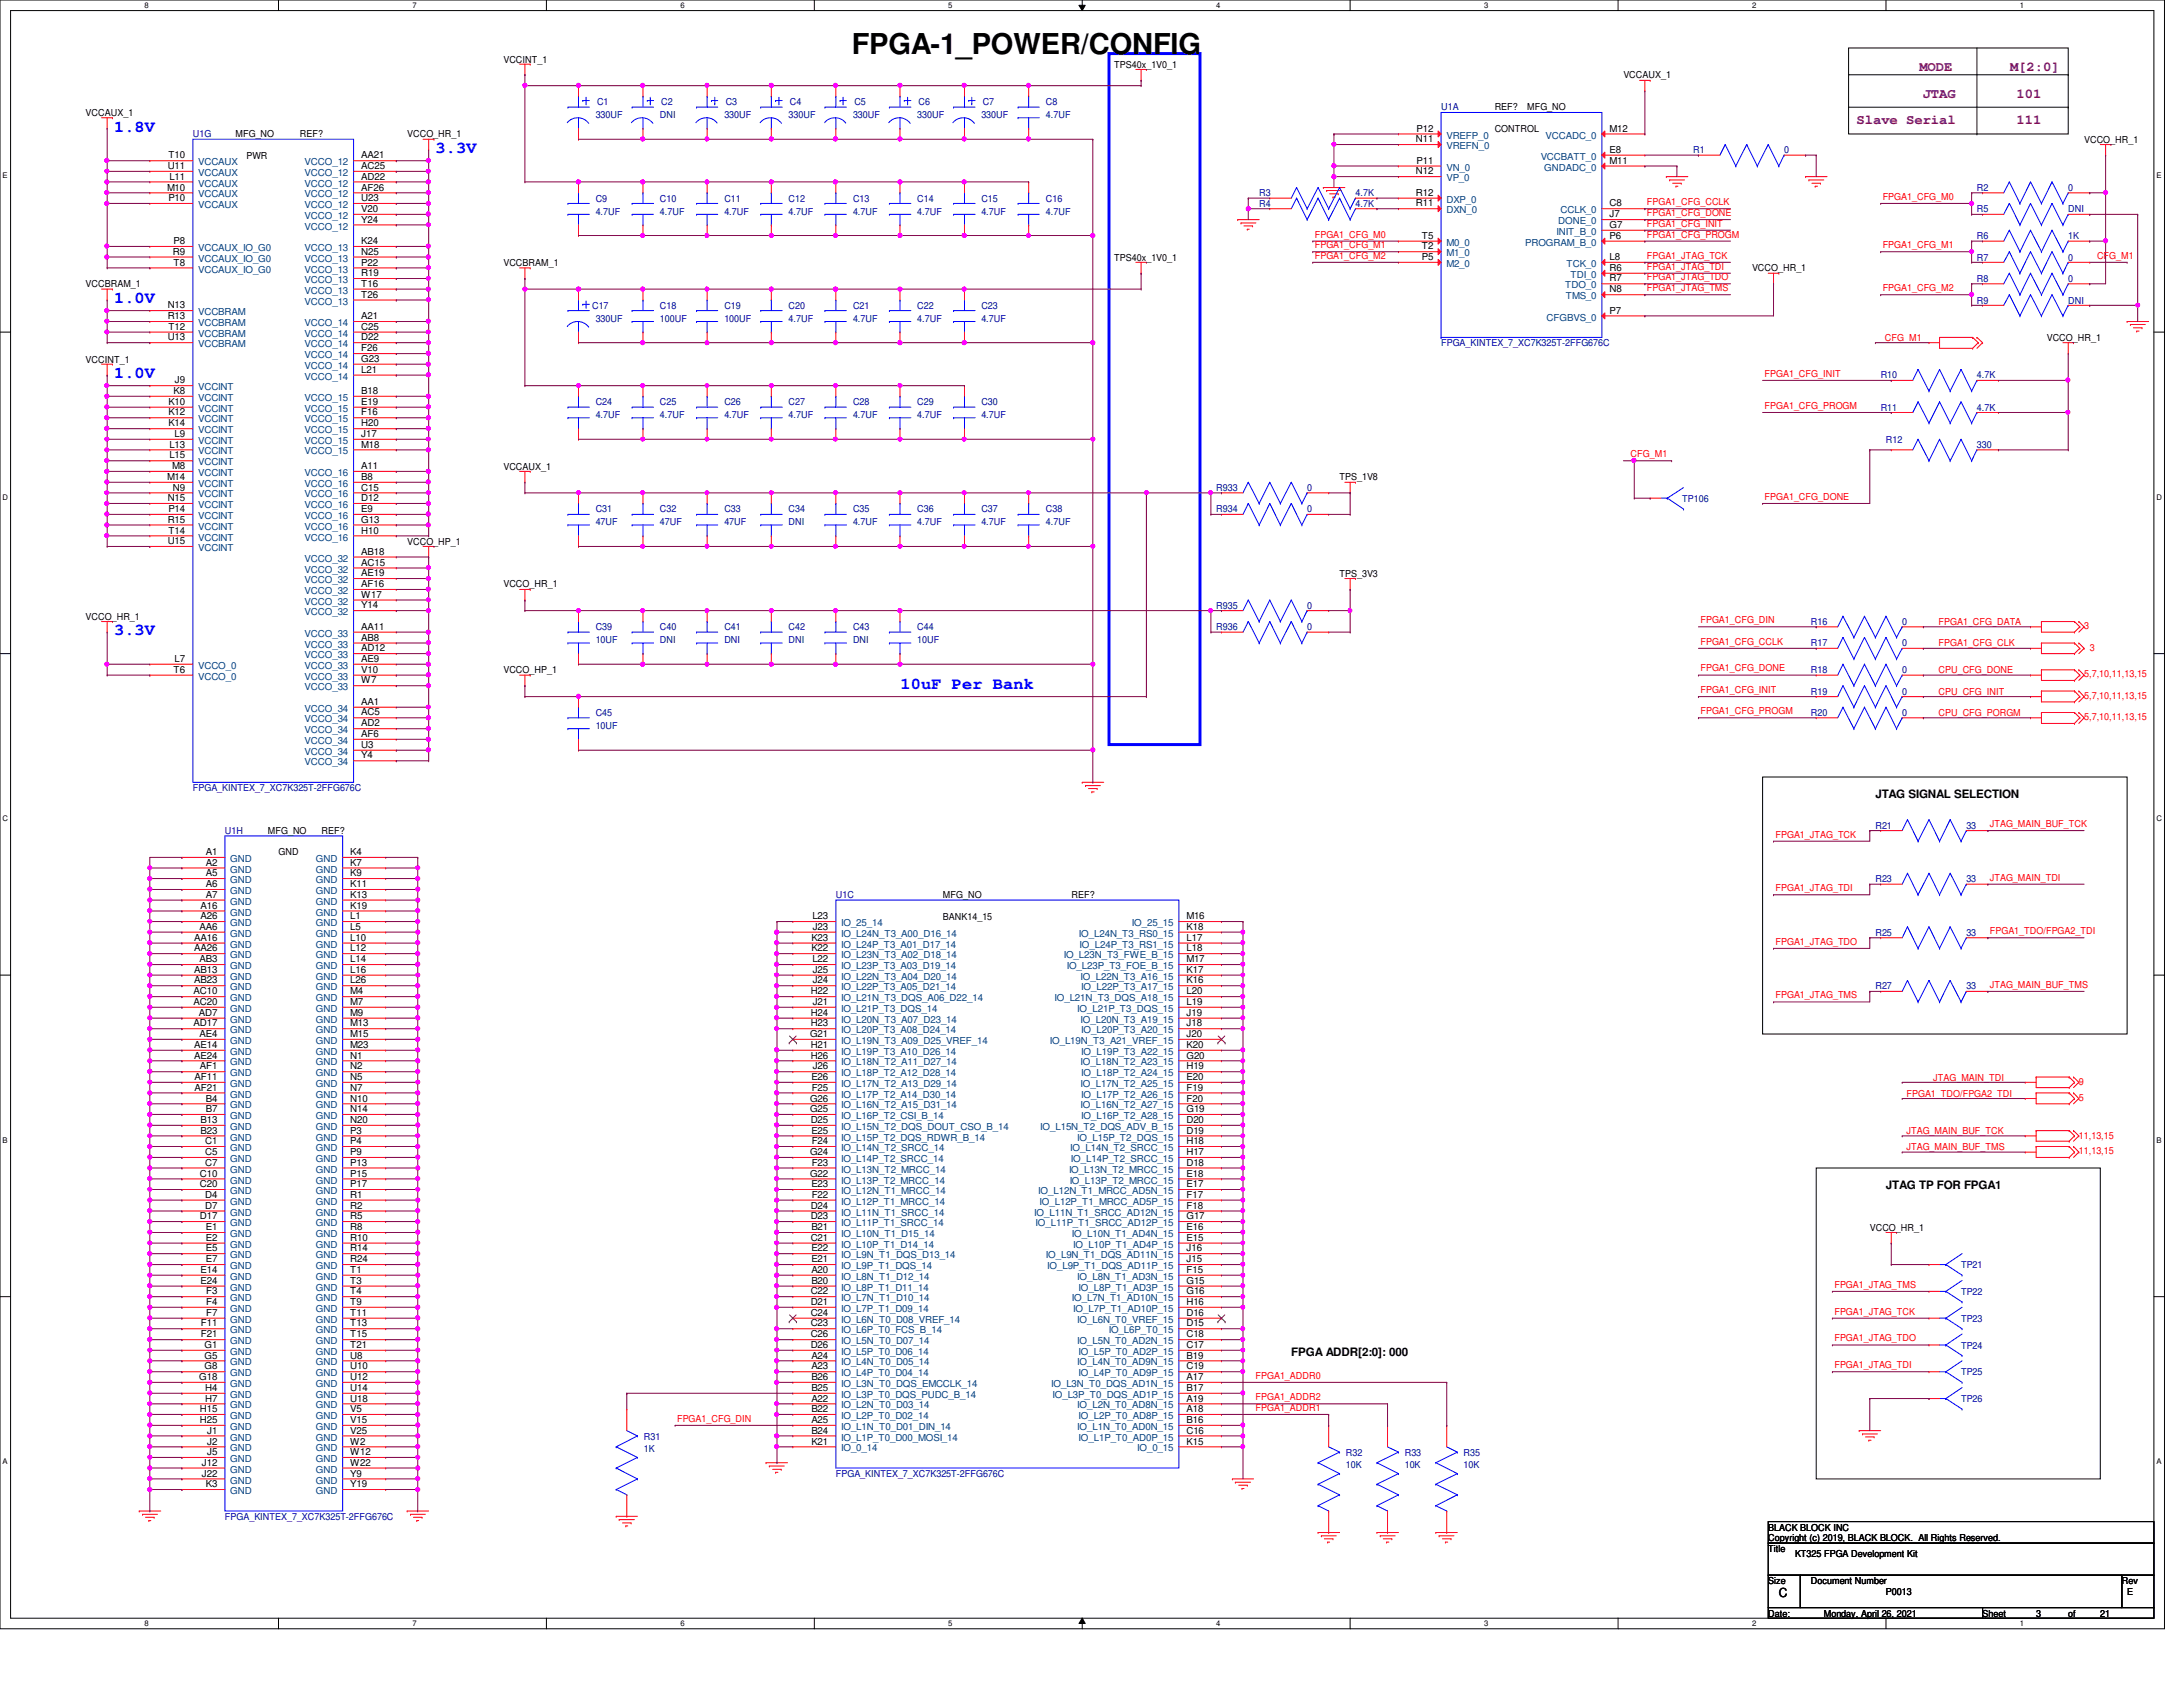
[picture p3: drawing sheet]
<svg xmlns="http://www.w3.org/2000/svg" width="279mm" height="216mm" viewBox="0 0 279 216" stroke-linecap="round" stroke-linejoin="round" font-family="sans-serif">
<defs><g id="words">
<text font-size="3.7" x="109" y="6.9">FPGA-1_POWER/CONFIG</text>
<g font-size="2.2" fill="#00f">
<text x="14.6" y="16.8">1.8V</text>
<text x="55.8" y="19.6">3.3V</text>
<text x="14.6" y="38.8">1.0V</text>
<text x="14.6" y="48.4">1.0V</text>
<text x="14.6" y="81.3">3.3V</text>
<text x="115.3" y="88.2">10uF Per Bank</text>
</g>
<g font-size="1.8" fill="#800080">
<text x="245.7" y="9.1">MODE</text>
<text x="257.3" y="9.1">M[2:0]</text>
<text x="237.6" y="15.9">Slave Serial</text>
<text x="246.1" y="12.5">JTAG</text>
<text x="258.1" y="12.5">101</text>
<text x="258.1" y="15.9">111</text>
</g>
<text font-size="1.6" x="227.7" y="204.4">C</text>
<g font-size="1.5">
<text x="240" y="102.2">JTAG SIGNAL SELECTION</text>
<text x="241.4" y="152.2">JTAG TP FOR FPGA1</text>
<text x="165.3" y="173.5">FPGA ADDR[2:0]: 000</text>
</g>
<g font-size="1.2">
<text x="64.4" y="8">VCCINT_1</text>
<text x="142.6" y="8.7">TPS40x_1V0_1</text>
<text x="207.8" y="10">VCCAUX_1</text>
<text x="11" y="14.9">VCCAUX_1</text>
<text x="30.1" y="17.6">MFG_NO</text>
<text x="38.4" y="17.6">REF?</text>
<text x="52.1" y="17.6">VCCO_HR_1</text>
<text x="181.3" y="16.8">P12</text>
<text x="191.3" y="16.9">CONTROL</text>
<text x="191.3" y="14.1">REF?</text>
<text x="195.5" y="14.1">MFG_NO</text>
<text x="206" y="16.8">M12</text>
<text x="21.5" y="21.6">U11</text>
<text x="21.5" y="20.3">T10</text>
<text x="21.7" y="23">L11</text>
<text x="31.5" y="20.3">PWR</text>
<text x="46.2" y="23">AD22</text>
<text x="46.2" y="21.6">AC25</text>
<text x="46.2" y="20.3">AA21</text>
<text x="181.2" y="18.2">N11</text>
<text x="181.2" y="22.3">N12</text>
<text x="181.3" y="21">P11</text>
<text x="206" y="19.6">E8</text>
<text x="206" y="21">M11</text>
<text x="266.7" y="18.3">VCCO_HR_1</text>
<text x="21.4" y="24.4">M10</text>
<text x="21.5" y="25.7">P10</text>
<text x="46.2" y="27.1">V20</text>
<text x="46.2" y="25.7">U23</text>
<text x="46.2" y="24.4">AF26</text>
<text x="46.2" y="28.5">Y24</text>
<text x="181.2" y="25.1">R12</text>
<text x="181.2" y="26.4">R11</text>
<text x="206" y="29.2">G7</text>
<text x="206" y="26.4">C8</text>
<text x="206" y="27.8">J7</text>
<text x="22.1" y="32.6">R9</text>
<text x="22.2" y="31.2">P8</text>
<text x="22.2" y="34">T8</text>
<text x="46.2" y="34">P22</text>
<text x="46.2" y="35.3">R19</text>
<text x="46.2" y="31.2">K24</text>
<text x="46.2" y="32.6">N25</text>
<text x="64.4" y="34">VCCBRAM_1</text>
<text x="142.6" y="33.4">TPS40x_1V0_1</text>
<text x="182" y="31.9">T2</text>
<text x="182" y="33.3">P5</text>
<text x="182" y="30.6">T5</text>
<text x="206" y="33.3">L8</text>
<text x="206" y="30.6">P6</text>
<text x="206" y="34.7">R6</text>
<text x="224.2" y="34.7">VCCO_HR_1</text>
<text x="11" y="36.8">VCCBRAM_1</text>
<text x="21.5" y="40.9">R13</text>
<text x="21.5" y="39.5">N13</text>
<text x="46.2" y="40.9">A21</text>
<text x="46.2" y="36.7">T16</text>
<text x="46.2" y="38.1">T26</text>
<text x="206" y="36">R7</text>
<text x="206" y="37.4">N8</text>
<text x="206" y="40.1">P7</text>
<text x="11" y="46.4">VCCINT_1</text>
<text x="21.5" y="43.6">U13</text>
<text x="21.5" y="42.2">T12</text>
<text x="46.2" y="43.6">D22</text>
<text x="46.2" y="42.2">C25</text>
<text x="46.2" y="47.7">L21</text>
<text x="46.2" y="46.3">G23</text>
<text x="46.2" y="45">F26</text>
<text x="262" y="43.6">VCCO_HR_1</text>
<text x="21.5" y="51.8">K10</text>
<text x="21.5" y="53.2">K12</text>
<text x="22.2" y="50.4">K8</text>
<text x="22.4" y="49.1">J9</text>
<text x="46.2" y="53.2">F16</text>
<text x="46.2" y="51.8">E19</text>
<text x="46.2" y="50.4">B18</text>
<text x="21.5" y="54.6">K14</text>
<text x="21.7" y="58.7">L15</text>
<text x="21.7" y="57.3">L13</text>
<text x="22.4" y="55.9">L9</text>
<text x="46.2" y="57.3">M18</text>
<text x="46.2" y="55.9">J17</text>
<text x="46.2" y="54.6">H20</text>
<text x="21.4" y="61.4">M14</text>
<text x="21.5" y="64.1">N15</text>
<text x="21.5" y="65.5">P14</text>
<text x="22.1" y="60">M8</text>
<text x="22.1" y="62.8">N9</text>
<text x="46.2" y="61.4">B8</text>
<text x="46.2" y="60">A11</text>
<text x="46.2" y="65.5">E9</text>
<text x="46.2" y="64.1">D12</text>
<text x="46.2" y="62.8">C15</text>
<text x="64.4" y="60.1">VCCAUX_1</text>
<text x="171.4" y="61.5">TPS_1V8</text>
<text x="21.5" y="66.9">R15</text>
<text x="21.5" y="69.6">U15</text>
<text x="21.5" y="68.3">T14</text>
<text x="46.2" y="66.9">G13</text>
<text x="46.2" y="71">AB18</text>
<text x="46.2" y="68.3">H10</text>
<text x="52.1" y="69.7">VCCO_HP_1</text>
<text x="46.2" y="73.7">AE19</text>
<text x="46.2" y="72.4">AC15</text>
<text x="46.2" y="77.9">Y14</text>
<text x="46.2" y="76.5">W17</text>
<text x="46.2" y="75.1">AF16</text>
<text x="64.4" y="75.2">VCCO_HR_1</text>
<text x="171.4" y="73.8">TPS_3V3</text>
<text x="11" y="79.3">VCCO_HR_1</text>
<text x="46.2" y="80.6">AA11</text>
<text x="46.2" y="82">AB8</text>
<text x="46.2" y="83.4">AD12</text>
<text x="22.2" y="86.1">T6</text>
<text x="22.4" y="84.7">L7</text>
<text x="46.2" y="87.5">W7</text>
<text x="46.2" y="86.1">V10</text>
<text x="46.2" y="84.7">AE9</text>
<text x="64.4" y="86.1">VCCO_HP_1</text>
<text x="46.2" y="94.3">AF6</text>
<text x="46.2" y="95.7">U3</text>
<text x="46.2" y="90.2">AA1</text>
<text x="46.2" y="91.6">AC5</text>
<text x="46.2" y="93">AD2</text>
<text x="46.2" y="97.1">Y4</text>
<text x="34.3" y="106.7">MFG_NO</text>
<text x="41.1" y="106.7">REF?</text>
<text x="26.3" y="112.1">A5</text>
<text x="26.3" y="110.8">A2</text>
<text x="26.3" y="109.4">A1</text>
<text x="26.3" y="113.5">A6</text>
<text x="35.6" y="109.5">GND</text>
<text x="44.8" y="109.4">K4</text>
<text x="44.8" y="113.5">K11</text>
<text x="44.8" y="112.1">K9</text>
<text x="44.8" y="110.8">K7</text>
<text x="25.5" y="119">AA6</text>
<text x="25.7" y="117.6">A26</text>
<text x="25.7" y="116.3">A16</text>
<text x="26.3" y="114.9">A7</text>
<text x="44.8" y="116.3">K19</text>
<text x="44.8" y="114.9">K13</text>
<text x="44.8" y="119">L5</text>
<text x="44.8" y="117.6">L1</text>
<text x="104" y="117.6">L23</text>
<text x="104" y="119">J23</text>
<text x="120.7" y="117.7">BANK14_15</text>
<text x="120.7" y="115">MFG_NO</text>
<text x="137.2" y="115">REF?</text>
<text x="151.8" y="119">K18</text>
<text x="151.8" y="117.6">M16</text>
<text x="24.8" y="125.9">AB23</text>
<text x="24.8" y="120.4">AA16</text>
<text x="24.8" y="124.5">AB13</text>
<text x="24.8" y="121.8">AA26</text>
<text x="25.5" y="123.1">AB3</text>
<text x="44.8" y="121.8">L12</text>
<text x="44.8" y="123.1">L14</text>
<text x="44.8" y="125.9">L26</text>
<text x="44.8" y="124.5">L16</text>
<text x="44.8" y="120.4">L10</text>
<text x="103.8" y="121.8">K22</text>
<text x="103.8" y="120.4">K23</text>
<text x="104" y="123.1">L22</text>
<text x="104" y="125.9">J24</text>
<text x="104" y="124.5">J25</text>
<text x="151.8" y="120.4">L17</text>
<text x="151.8" y="123.1">M17</text>
<text x="151.8" y="121.8">L18</text>
<text x="151.8" y="125.9">K16</text>
<text x="151.8" y="124.5">K17</text>
<text x="24.8" y="127.3">AC10</text>
<text x="24.8" y="131.4">AD17</text>
<text x="24.8" y="128.6">AC20</text>
<text x="25.4" y="130">AD7</text>
<text x="44.8" y="127.3">M4</text>
<text x="44.8" y="131.4">M13</text>
<text x="44.8" y="130">M9</text>
<text x="44.8" y="128.6">M7</text>
<text x="103.8" y="127.3">H22</text>
<text x="103.8" y="131.4">H23</text>
<text x="103.8" y="130">H24</text>
<text x="104" y="128.6">J21</text>
<text x="151.8" y="130">J19</text>
<text x="151.8" y="128.6">L19</text>
<text x="151.8" y="127.3">L20</text>
<text x="151.8" y="131.4">J18</text>
<text x="24.8" y="135.5">AE24</text>
<text x="24.8" y="134.1">AE14</text>
<text x="25.5" y="132.7">AE4</text>
<text x="25.6" y="136.9">AF1</text>
<text x="44.8" y="134.1">M23</text>
<text x="44.8" y="136.9">N2</text>
<text x="44.8" y="135.5">N1</text>
<text x="44.8" y="132.7">M15</text>
<text x="103.7" y="132.7">G21</text>
<text x="103.8" y="135.5">H26</text>
<text x="103.8" y="134.1">H21</text>
<text x="104" y="136.9">J26</text>
<text x="151.8" y="136.9">H19</text>
<text x="151.8" y="135.5">G20</text>
<text x="151.8" y="134.1">K20</text>
<text x="151.8" y="132.7">J20</text>
<text x="24.9" y="139.6">AF21</text>
<text x="24.9" y="138.2">AF11</text>
<text x="25.7" y="143.7">B13</text>
<text x="26.3" y="141">B4</text>
<text x="26.3" y="142.3">B7</text>
<text x="44.8" y="143.7">N20</text>
<text x="44.8" y="142.3">N14</text>
<text x="44.8" y="141">N10</text>
<text x="44.8" y="138.2">N5</text>
<text x="44.8" y="139.6">N7</text>
<text x="103.7" y="141">G26</text>
<text x="103.7" y="142.3">G25</text>
<text x="103.8" y="143.7">D25</text>
<text x="103.8" y="138.2">E26</text>
<text x="103.9" y="139.6">F25</text>
<text x="151.8" y="143.7">D20</text>
<text x="151.8" y="142.3">G19</text>
<text x="151.8" y="141">F20</text>
<text x="151.8" y="139.6">F19</text>
<text x="151.8" y="138.2">E20</text>
<text x="25.7" y="145.1">B23</text>
<text x="26.2" y="149.2">C7</text>
<text x="26.2" y="147.8">C5</text>
<text x="26.2" y="146.4">C1</text>
<text x="44.8" y="149.2">P13</text>
<text x="44.8" y="147.8">P9</text>
<text x="44.8" y="145.1">P3</text>
<text x="44.8" y="146.4">P4</text>
<text x="103.7" y="147.8">G24</text>
<text x="103.8" y="145.1">E25</text>
<text x="103.9" y="149.2">F23</text>
<text x="103.9" y="146.4">F24</text>
<text x="151.8" y="146.4">H18</text>
<text x="151.8" y="145.1">D19</text>
<text x="151.8" y="149.2">D18</text>
<text x="151.8" y="147.8">H17</text>
<text x="25.6" y="150.6">C10</text>
<text x="25.6" y="151.9">C20</text>
<text x="26.2" y="153.3">D4</text>
<text x="26.2" y="154.7">D7</text>
<text x="44.8" y="151.9">P17</text>
<text x="44.8" y="150.6">P15</text>
<text x="44.8" y="153.3">R1</text>
<text x="44.8" y="154.7">R2</text>
<text x="103.7" y="150.6">G22</text>
<text x="103.8" y="154.7">D24</text>
<text x="103.8" y="151.9">E23</text>
<text x="103.9" y="153.3">F22</text>
<text x="151.8" y="154.7">F18</text>
<text x="151.8" y="153.3">F17</text>
<text x="151.8" y="151.9">E17</text>
<text x="151.8" y="150.6">E18</text>
<text x="25.6" y="156">D17</text>
<text x="26.3" y="160.1">E5</text>
<text x="26.3" y="158.8">E2</text>
<text x="26.3" y="157.4">E1</text>
<text x="26.3" y="161.5">E7</text>
<text x="44.8" y="161.5">R24</text>
<text x="44.8" y="157.4">R8</text>
<text x="44.8" y="158.8">R10</text>
<text x="44.8" y="160.1">R14</text>
<text x="44.8" y="156">R5</text>
<text x="103.8" y="158.8">C21</text>
<text x="103.8" y="156">D23</text>
<text x="103.8" y="157.4">B21</text>
<text x="103.8" y="161.5">E21</text>
<text x="103.8" y="160.1">E22</text>
<text x="151.8" y="156">G17</text>
<text x="151.8" y="161.5">J15</text>
<text x="151.8" y="160.1">J16</text>
<text x="151.8" y="158.8">E15</text>
<text x="151.8" y="157.4">E16</text>
<text x="239.3" y="157.5">VCCO_HR_1</text>
<text x="25.7" y="162.9">E14</text>
<text x="25.7" y="164.3">E24</text>
<text x="26.4" y="167">F4</text>
<text x="26.4" y="165.7">F3</text>
<text x="44.8" y="164.3">T3</text>
<text x="44.8" y="162.9">T1</text>
<text x="44.8" y="167">T9</text>
<text x="44.8" y="165.7">T4</text>
<text x="103.8" y="167">D21</text>
<text x="103.8" y="165.7">C22</text>
<text x="103.8" y="164.3">B20</text>
<text x="103.8" y="162.9">A20</text>
<text x="151.8" y="164.3">G15</text>
<text x="151.8" y="162.9">F15</text>
<text x="151.8" y="167">H16</text>
<text x="151.8" y="165.7">G16</text>
<text x="25.7" y="171.2">F21</text>
<text x="25.7" y="169.8">F11</text>
<text x="26.2" y="173.9">G5</text>
<text x="26.2" y="172.5">G1</text>
<text x="26.4" y="168.4">F7</text>
<text x="44.8" y="172.5">T21</text>
<text x="44.8" y="173.9">U8</text>
<text x="44.8" y="171.2">T15</text>
<text x="44.8" y="168.4">T11</text>
<text x="44.8" y="169.8">T13</text>
<text x="103.8" y="172.5">D26</text>
<text x="103.8" y="171.2">C26</text>
<text x="103.8" y="169.8">C23</text>
<text x="103.8" y="168.4">C24</text>
<text x="103.8" y="173.9">A24</text>
<text x="151.8" y="173.9">B19</text>
<text x="151.8" y="172.5">C17</text>
<text x="151.8" y="171.2">C18</text>
<text x="151.8" y="169.8">D15</text>
<text x="151.8" y="168.4">D16</text>
<text x="25.5" y="176.6">G18</text>
<text x="26.2" y="175.3">G8</text>
<text x="26.2" y="178">H4</text>
<text x="26.2" y="179.4">H7</text>
<text x="44.8" y="179.4">U18</text>
<text x="44.8" y="176.6">U12</text>
<text x="44.8" y="175.3">U10</text>
<text x="44.8" y="178">U14</text>
<text x="103.8" y="179.4">A22</text>
<text x="103.8" y="178">B25</text>
<text x="103.8" y="176.6">B26</text>
<text x="103.8" y="175.3">A23</text>
<text x="151.8" y="179.4">A19</text>
<text x="151.8" y="178">B17</text>
<text x="151.8" y="176.6">A17</text>
<text x="151.8" y="175.3">C19</text>
<text x="25.6" y="180.7">H15</text>
<text x="25.6" y="182.1">H25</text>
<text x="26.5" y="183.5">J1</text>
<text x="26.5" y="184.9">J2</text>
<text x="44.8" y="180.7">V5</text>
<text x="44.8" y="182.1">V15</text>
<text x="44.8" y="184.9">W2</text>
<text x="44.8" y="183.5">V25</text>
<text x="103.8" y="180.7">B22</text>
<text x="103.8" y="183.5">B24</text>
<text x="103.8" y="182.1">A25</text>
<text x="103.8" y="184.9">K21</text>
<text x="151.8" y="184.9">K15</text>
<text x="151.8" y="182.1">B16</text>
<text x="151.8" y="180.7">A18</text>
<text x="151.8" y="183.5">C16</text>
<text x="25.8" y="189">J22</text>
<text x="25.8" y="187.6">J12</text>
<text x="26.3" y="190.3">K3</text>
<text x="26.5" y="186.2">J5</text>
<text x="44.8" y="189">Y9</text>
<text x="44.8" y="190.3">Y19</text>
<text x="44.8" y="187.6">W22</text>
<text x="44.8" y="186.2">W12</text>
<text x="226.3" y="195.9">BLACK BLOCK INC</text>
<text x="226.3" y="197.3">Copyright (c) 2019, BLACK BLOCK. All Rights Reserved.</text>
<text x="226.3" y="198.6">Title</text>
<text x="226.3" y="202.7">Size</text>
<text x="229.7" y="199.3">KT325 FPGA Development Kit</text>
<text x="231.8" y="202.7">Document Number</text>
<text x="271.6" y="202.7">Rev</text>
<text x="226.3" y="206.9">Date:</text>
<text x="233.4" y="206.9">Monday, April 26, 2021</text>
<text x="241.4" y="204.1">P0013</text>
<text x="253.7" y="206.9">Sheet</text>
<text x="260.6" y="206.9">3</text>
<text x="264.7" y="206.9">of</text>
<text x="268.8" y="206.9">21</text>
<text x="272.2" y="204.1">E</text>
</g>
<g font-size="1.2" fill="#000080">
<text x="24.7" y="17.6">U1G</text>
<text x="76.2" y="15.1">330UF</text>
<text x="76.4" y="13.5">C1</text>
<text x="84.5" y="15.1">DNI</text>
<text x="84.6" y="13.5">C2</text>
<text x="92.7" y="15.1">330UF</text>
<text x="92.9" y="13.5">C3</text>
<text x="100.9" y="15.1">330UF</text>
<text x="101.1" y="13.5">C4</text>
<text x="109.2" y="15.1">330UF</text>
<text x="109.3" y="13.5">C5</text>
<text x="117.4" y="15.1">330UF</text>
<text x="117.6" y="13.5">C6</text>
<text x="125.6" y="15.1">330UF</text>
<text x="125.8" y="13.5">C7</text>
<text x="133.9" y="13.5">C8</text>
<text x="133.9" y="15.1">4.7UF</text>
<text x="184.4" y="14.1">U1A</text>
<text x="216.7" y="19.6">R1</text>
<text x="228.3" y="19.6">0</text>
<text x="76.2" y="25.8">C9</text>
<text x="76.2" y="27.5">4.7UF</text>
<text x="84.5" y="25.8">C10</text>
<text x="84.5" y="27.5">4.7UF</text>
<text x="92.7" y="25.8">C11</text>
<text x="92.7" y="27.5">4.7UF</text>
<text x="100.9" y="25.8">C12</text>
<text x="100.9" y="27.5">4.7UF</text>
<text x="109.2" y="25.8">C13</text>
<text x="109.2" y="27.5">4.7UF</text>
<text x="117.4" y="25.8">C14</text>
<text x="117.4" y="27.5">4.7UF</text>
<text x="125.6" y="25.8">C15</text>
<text x="125.6" y="27.5">4.7UF</text>
<text x="133.9" y="25.8">C16</text>
<text x="133.9" y="27.5">4.7UF</text>
<text x="161.2" y="26.5">R4</text>
<text x="161.2" y="25.1">R3</text>
<text x="173.5" y="26.5">4.7K</text>
<text x="173.5" y="25.1">4.7K</text>
<text x="253" y="27.2">R5</text>
<text x="253" y="24.4">R2</text>
<text x="264.7" y="27.2">DNI</text>
<text x="264.7" y="24.4">0</text>
<text x="253" y="33.4">R7</text>
<text x="253" y="30.6">R6</text>
<text x="264.7" y="33.4">0</text>
<text x="264.7" y="30.6">1K</text>
<text x="75.8" y="39.5">C17</text>
<text x="76.2" y="41.2">330UF</text>
<text x="84.5" y="39.5">C18</text>
<text x="84.5" y="41.2">100UF</text>
<text x="92.7" y="39.5">C19</text>
<text x="92.7" y="41.2">100UF</text>
<text x="100.9" y="39.5">C20</text>
<text x="100.9" y="41.2">4.7UF</text>
<text x="109.2" y="39.5">C21</text>
<text x="109.2" y="41.2">4.7UF</text>
<text x="117.4" y="39.5">C22</text>
<text x="117.4" y="41.2">4.7UF</text>
<text x="125.6" y="39.5">C23</text>
<text x="125.6" y="41.2">4.7UF</text>
<text x="253" y="38.9">R9</text>
<text x="253" y="36.1">R8</text>
<text x="264.7" y="38.9">DNI</text>
<text x="264.7" y="36.1">0</text>
<text x="184.4" y="44.3">FPGA_KINTEX_7_XC7K325T-2FFG676C</text>
<text x="76.2" y="51.9">C24</text>
<text x="76.2" y="53.5">4.7UF</text>
<text x="84.5" y="51.9">C25</text>
<text x="84.5" y="53.5">4.7UF</text>
<text x="92.7" y="51.9">C26</text>
<text x="92.7" y="53.5">4.7UF</text>
<text x="100.9" y="51.9">C27</text>
<text x="100.9" y="53.5">4.7UF</text>
<text x="109.2" y="51.9">C28</text>
<text x="109.2" y="53.5">4.7UF</text>
<text x="117.4" y="51.9">C29</text>
<text x="117.4" y="53.5">4.7UF</text>
<text x="125.6" y="51.9">C30</text>
<text x="125.6" y="53.5">4.7UF</text>
<text x="240.7" y="52.6">R11</text>
<text x="240.7" y="48.4">R10</text>
<text x="253" y="52.6">4.7K</text>
<text x="253" y="48.4">4.7K</text>
<text x="241.4" y="56.7">R12</text>
<text x="253" y="57.4">330</text>
<text x="76.2" y="65.6">C31</text>
<text x="84.5" y="65.6">C32</text>
<text x="92.7" y="65.6">C33</text>
<text x="100.9" y="65.6">C34</text>
<text x="109.2" y="65.6">C35</text>
<text x="117.4" y="65.6">C36</text>
<text x="125.6" y="65.6">C37</text>
<text x="133.9" y="65.6">C38</text>
<text x="155.7" y="62.9">R933</text>
<text x="155.7" y="65.6">R934</text>
<text x="167.3" y="62.9">0</text>
<text x="167.3" y="65.6">0</text>
<text x="215.3" y="64.2">TP106</text>
<text x="76.2" y="67.2">47UF</text>
<text x="84.5" y="67.2">47UF</text>
<text x="92.7" y="67.2">47UF</text>
<text x="100.9" y="67.2">DNI</text>
<text x="109.2" y="67.2">4.7UF</text>
<text x="117.4" y="67.2">4.7UF</text>
<text x="125.6" y="67.2">4.7UF</text>
<text x="133.9" y="67.2">4.7UF</text>
<text x="155.7" y="77.9">R935</text>
<text x="167.3" y="77.9">0</text>
<text x="76.2" y="80.7">C39</text>
<text x="76.2" y="82.3">10UF</text>
<text x="84.5" y="80.7">C40</text>
<text x="84.5" y="82.3">DNI</text>
<text x="92.7" y="80.7">C41</text>
<text x="92.7" y="82.3">DNI</text>
<text x="100.9" y="80.7">C42</text>
<text x="100.9" y="82.3">DNI</text>
<text x="109.2" y="80.7">C43</text>
<text x="109.2" y="82.3">DNI</text>
<text x="117.4" y="80.7">C44</text>
<text x="117.4" y="82.3">10UF</text>
<text x="155.7" y="80.7">R936</text>
<text x="167.3" y="80.7">0</text>
<text x="231.8" y="80">R16</text>
<text x="231.8" y="82.7">R17</text>
<text x="243.5" y="80">0</text>
<text x="243.5" y="82.7">0</text>
<text x="231.8" y="86.1">R18</text>
<text x="231.8" y="88.9">R19</text>
<text x="243.5" y="86.1">0</text>
<text x="243.5" y="88.9">0</text>
<text x="76.2" y="91.7">C45</text>
<text x="76.2" y="93.3">10UF</text>
<text x="231.8" y="91.7">R20</text>
<text x="243.5" y="91.7">0</text>
<text x="24.7" y="101.3">FPGA_KINTEX_7_XC7K325T-2FFG676C</text>
<text x="28.8" y="106.7">U1H</text>
<text x="240" y="106">R21</text>
<text x="251.7" y="106">33</text>
<text x="240" y="112.9">R23</text>
<text x="251.7" y="112.9">33</text>
<text x="107" y="115">U1C</text>
<text x="240" y="119.8">R25</text>
<text x="251.7" y="119.8">33</text>
<text x="240" y="126.6">R27</text>
<text x="251.7" y="126.6">33</text>
<text x="251" y="165.7">TP22</text>
<text x="251" y="162.3">TP21</text>
<text x="251" y="169.2">TP23</text>
<text x="251" y="172.6">TP24</text>
<text x="251" y="176">TP25</text>
<text x="251" y="179.5">TP26</text>
<text x="82.4" y="184.2">R31</text>
<text x="82.4" y="185.9">1K</text>
<text x="107" y="189">FPGA_KINTEX_7_XC7K325T-2FFG676C</text>
<text x="172.3" y="186.3">R32</text>
<text x="172.3" y="187.9">10K</text>
<text x="179.8" y="186.3">R33</text>
<text x="179.8" y="187.9">10K</text>
<text x="187.3" y="186.3">R35</text>
<text x="187.3" y="187.9">10K</text>
<text x="28.8" y="194.5">FPGA_KINTEX_7_XC7K325T-2FFG676C</text>
</g>
<g font-size="1.2" fill="#004080">
<text x="185.1" y="17.7">VREFP_0</text>
<text x="197.8" y="17.7">VCCADC_0</text>
<text x="25.4" y="23.9">VCCAUX</text>
<text x="25.4" y="22.5">VCCAUX</text>
<text x="25.4" y="21.2">VCCAUX</text>
<text x="39" y="23.9">VCCO_12</text>
<text x="39" y="22.5">VCCO_12</text>
<text x="39" y="21.2">VCCO_12</text>
<text x="185.1" y="19.1">VREFN_0</text>
<text x="185.1" y="21.8">VN_0</text>
<text x="185.1" y="23.2">VP_0</text>
<text x="197.2" y="20.4">VCCBATT_0</text>
<text x="197.7" y="21.8">GNDADC_0</text>
<text x="25.4" y="26.6">VCCAUX</text>
<text x="25.4" y="25.3">VCCAUX</text>
<text x="39" y="28">VCCO_12</text>
<text x="39" y="26.6">VCCO_12</text>
<text x="39" y="25.3">VCCO_12</text>
<text x="39" y="29.4">VCCO_12</text>
<text x="185.1" y="26">DXP_0</text>
<text x="185.1" y="27.3">DXN_0</text>
<text x="199.4" y="28.7">DONE_0</text>
<text x="199.7" y="27.3">CCLK_0</text>
<text x="25.4" y="32.1">VCCAUX_IO_G0</text>
<text x="25.4" y="34.9">VCCAUX_IO_G0</text>
<text x="25.4" y="33.5">VCCAUX_IO_G0</text>
<text x="39" y="34.9">VCCO_13</text>
<text x="39" y="32.1">VCCO_13</text>
<text x="39" y="33.5">VCCO_13</text>
<text x="185.1" y="32.8">M1_0</text>
<text x="185.1" y="34.2">M2_0</text>
<text x="185.1" y="31.5">M0_0</text>
<text x="195.2" y="31.5">PROGRAM_B_0</text>
<text x="199.2" y="30.1">INIT_B_0</text>
<text x="200.5" y="34.2">TCK_0</text>
<text x="201" y="35.6">TDI_0</text>
<text x="25.4" y="41.7">VCCBRAM</text>
<text x="25.4" y="40.3">VCCBRAM</text>
<text x="39" y="36.2">VCCO_13</text>
<text x="39" y="41.7">VCCO_14</text>
<text x="39" y="37.6">VCCO_13</text>
<text x="39" y="39">VCCO_13</text>
<text x="198" y="41">CFGBVS_0</text>
<text x="200.3" y="36.9">TDO_0</text>
<text x="200.4" y="38.3">TMS_0</text>
<text x="25.4" y="43.1">VCCBRAM</text>
<text x="25.4" y="44.4">VCCBRAM</text>
<text x="39" y="44.4">VCCO_14</text>
<text x="39" y="43.1">VCCO_14</text>
<text x="39" y="47.2">VCCO_14</text>
<text x="39" y="45.8">VCCO_14</text>
<text x="25.4" y="50">VCCINT</text>
<text x="25.4" y="52.7">VCCINT</text>
<text x="25.4" y="51.3">VCCINT</text>
<text x="39" y="52.7">VCCO_15</text>
<text x="39" y="51.3">VCCO_15</text>
<text x="39" y="48.6">VCCO_14</text>
<text x="25.4" y="55.5">VCCINT</text>
<text x="25.4" y="59.6">VCCINT</text>
<text x="25.4" y="58.2">VCCINT</text>
<text x="25.4" y="56.8">VCCINT</text>
<text x="25.4" y="54.1">VCCINT</text>
<text x="39" y="58.2">VCCO_15</text>
<text x="39" y="56.8">VCCO_15</text>
<text x="39" y="55.5">VCCO_15</text>
<text x="39" y="54.1">VCCO_15</text>
<text x="25.4" y="62.3">VCCINT</text>
<text x="25.4" y="65">VCCINT</text>
<text x="25.4" y="63.7">VCCINT</text>
<text x="25.4" y="60.9">VCCINT</text>
<text x="39" y="62.3">VCCO_16</text>
<text x="39" y="60.9">VCCO_16</text>
<text x="39" y="65">VCCO_16</text>
<text x="39" y="63.7">VCCO_16</text>
<text x="25.4" y="67.8">VCCINT</text>
<text x="25.4" y="70.5">VCCINT</text>
<text x="25.4" y="69.2">VCCINT</text>
<text x="25.4" y="66.4">VCCINT</text>
<text x="39" y="67.8">VCCO_16</text>
<text x="39" y="66.4">VCCO_16</text>
<text x="39" y="71.9">VCCO_32</text>
<text x="39" y="69.2">VCCO_16</text>
<text x="39" y="74.6">VCCO_32</text>
<text x="39" y="73.3">VCCO_32</text>
<text x="39" y="77.4">VCCO_32</text>
<text x="39" y="76">VCCO_32</text>
<text x="39" y="81.5">VCCO_33</text>
<text x="39" y="78.7">VCCO_32</text>
<text x="39" y="82.9">VCCO_33</text>
<text x="25.4" y="87">VCCO_0</text>
<text x="25.4" y="85.6">VCCO_0</text>
<text x="39" y="88.3">VCCO_33</text>
<text x="39" y="87">VCCO_33</text>
<text x="39" y="85.6">VCCO_33</text>
<text x="39" y="84.2">VCCO_33</text>
<text x="39" y="95.2">VCCO_34</text>
<text x="39" y="91.1">VCCO_34</text>
<text x="39" y="92.5">VCCO_34</text>
<text x="39" y="93.9">VCCO_34</text>
<text x="39" y="96.6">VCCO_34</text>
<text x="39" y="98">VCCO_34</text>
<text x="29.5" y="113">GND</text>
<text x="29.5" y="111.7">GND</text>
<text x="29.5" y="110.3">GND</text>
<text x="40.4" y="110.3">GND</text>
<text x="40.4" y="113">GND</text>
<text x="40.4" y="111.7">GND</text>
<text x="29.5" y="118.5">GND</text>
<text x="29.5" y="117.2">GND</text>
<text x="29.5" y="115.8">GND</text>
<text x="29.5" y="114.4">GND</text>
<text x="29.5" y="119.9">GND</text>
<text x="40.4" y="117.2">GND</text>
<text x="40.4" y="114.4">GND</text>
<text x="40.4" y="115.8">GND</text>
<text x="40.4" y="119.9">GND</text>
<text x="40.4" y="118.5">GND</text>
<text x="107.7" y="119.9">IO_L24N_T3_A00_D16_14</text>
<text x="107.7" y="118.5">IO_25_14</text>
<text x="138.1" y="119.9">IO_L24N_T3_RS0_15</text>
<text x="144.9" y="118.5">IO_25_15</text>
<text x="29.5" y="121.3">GND</text>
<text x="29.5" y="125.4">GND</text>
<text x="29.5" y="124">GND</text>
<text x="29.5" y="122.6">GND</text>
<text x="40.4" y="122.6">GND</text>
<text x="40.4" y="124">GND</text>
<text x="40.4" y="125.4">GND</text>
<text x="40.4" y="121.3">GND</text>
<text x="107.7" y="125.4">IO_L22N_T3_A04_D20_14</text>
<text x="107.7" y="124">IO_L23P_T3_A03_D19_14</text>
<text x="107.7" y="122.6">IO_L23N_T3_A02_D18_14</text>
<text x="107.7" y="121.3">IO_L24P_T3_A01_D17_14</text>
<text x="136.1" y="122.6">IO_L23N_T3_FWE_B_15</text>
<text x="136.5" y="124">IO_L23P_T3_FOE_B_15</text>
<text x="138.2" y="121.3">IO_L24P_T3_RS1_15</text>
<text x="138.3" y="125.4">IO_L22N_T3_A16_15</text>
<text x="29.5" y="126.7">GND</text>
<text x="29.5" y="128.1">GND</text>
<text x="29.5" y="130.9">GND</text>
<text x="29.5" y="129.5">GND</text>
<text x="40.4" y="126.7">GND</text>
<text x="40.4" y="128.1">GND</text>
<text x="40.4" y="130.9">GND</text>
<text x="40.4" y="129.5">GND</text>
<text x="107.7" y="129.5">IO_L21P_T3_DQS_14</text>
<text x="107.7" y="128.1">IO_L21N_T3_DQS_A06_D22_14</text>
<text x="107.7" y="126.7">IO_L22P_T3_A05_D21_14</text>
<text x="107.7" y="130.9">IO_L20N_T3_A07_D23_14</text>
<text x="135" y="128.1">IO_L21N_T3_DQS_A18_15</text>
<text x="137.9" y="129.5">IO_L21P_T3_DQS_15</text>
<text x="138.3" y="130.9">IO_L20N_T3_A19_15</text>
<text x="138.4" y="126.7">IO_L22P_T3_A17_15</text>
<text x="29.5" y="137.8">GND</text>
<text x="29.5" y="136.4">GND</text>
<text x="29.5" y="135">GND</text>
<text x="29.5" y="133.6">GND</text>
<text x="29.5" y="132.2">GND</text>
<text x="40.4" y="135">GND</text>
<text x="40.4" y="137.8">GND</text>
<text x="40.4" y="136.4">GND</text>
<text x="40.4" y="133.6">GND</text>
<text x="40.4" y="132.2">GND</text>
<text x="107.7" y="137.8">IO_L18P_T2_A12_D28_14</text>
<text x="107.7" y="136.4">IO_L18N_T2_A11_D27_14</text>
<text x="107.7" y="135">IO_L19P_T3_A10_D26_14</text>
<text x="107.7" y="133.6">IO_L19N_T3_A09_D25_VREF_14</text>
<text x="107.7" y="132.2">IO_L20P_T3_A08_D24_14</text>
<text x="134.4" y="133.6">IO_L19N_T3_A21_VREF_15</text>
<text x="138.3" y="136.4">IO_L18N_T2_A23_15</text>
<text x="138.4" y="137.8">IO_L18P_T2_A24_15</text>
<text x="138.4" y="135">IO_L19P_T3_A22_15</text>
<text x="138.4" y="132.2">IO_L20P_T3_A20_15</text>
<text x="29.5" y="140.5">GND</text>
<text x="29.5" y="141.9">GND</text>
<text x="29.5" y="139.1">GND</text>
<text x="29.5" y="143.2">GND</text>
<text x="40.4" y="143.2">GND</text>
<text x="40.4" y="141.9">GND</text>
<text x="40.4" y="139.1">GND</text>
<text x="40.4" y="140.5">GND</text>
<text x="107.7" y="141.9">IO_L16N_T2_A15_D31_14</text>
<text x="107.7" y="143.2">IO_L16P_T2_CSI_B_14</text>
<text x="107.7" y="140.5">IO_L17P_T2_A14_D30_14</text>
<text x="107.7" y="139.1">IO_L17N_T2_A13_D29_14</text>
<text x="138.3" y="141.9">IO_L16N_T2_A27_15</text>
<text x="138.3" y="139.1">IO_L17N_T2_A25_15</text>
<text x="138.4" y="143.2">IO_L16P_T2_A28_15</text>
<text x="138.4" y="140.5">IO_L17P_T2_A26_15</text>
<text x="29.5" y="148.7">GND</text>
<text x="29.5" y="147.3">GND</text>
<text x="29.5" y="146">GND</text>
<text x="29.5" y="144.6">GND</text>
<text x="40.4" y="148.7">GND</text>
<text x="40.4" y="146">GND</text>
<text x="40.4" y="144.6">GND</text>
<text x="40.4" y="147.3">GND</text>
<text x="107.7" y="147.3">IO_L14N_T2_SRCC_14</text>
<text x="107.7" y="146">IO_L15P_T2_DQS_RDWR_B_14</text>
<text x="107.7" y="144.6">IO_L15N_T2_DQS_DOUT_CSO_B_14</text>
<text x="107.7" y="148.7">IO_L14P_T2_SRCC_14</text>
<text x="133.1" y="144.6">IO_L15N_T2_DQS_ADV_B_15</text>
<text x="137" y="147.3">IO_L14N_T2_SRCC_15</text>
<text x="137.1" y="148.7">IO_L14P_T2_SRCC_15</text>
<text x="137.9" y="146">IO_L15P_T2_DQS_15</text>
<text x="29.5" y="154.2">GND</text>
<text x="29.5" y="151.5">GND</text>
<text x="29.5" y="150.1">GND</text>
<text x="29.5" y="152.8">GND</text>
<text x="29.5" y="155.6">GND</text>
<text x="40.4" y="152.8">GND</text>
<text x="40.4" y="151.5">GND</text>
<text x="40.4" y="150.1">GND</text>
<text x="40.4" y="154.2">GND</text>
<text x="40.4" y="155.6">GND</text>
<text x="107.7" y="154.2">IO_L12P_T1_MRCC_14</text>
<text x="107.7" y="152.8">IO_L12N_T1_MRCC_14</text>
<text x="107.7" y="151.5">IO_L13P_T2_MRCC_14</text>
<text x="107.7" y="150.1">IO_L13N_T2_MRCC_14</text>
<text x="107.7" y="155.6">IO_L11N_T1_SRCC_14</text>
<text x="132.4" y="155.6">IO_L11N_T1_SRCC_AD12N_15</text>
<text x="132.9" y="152.8">IO_L12N_T1_MRCC_AD5N_15</text>
<text x="133.1" y="154.2">IO_L12P_T1_MRCC_AD5P_15</text>
<text x="136.8" y="150.1">IO_L13N_T2_MRCC_15</text>
<text x="136.9" y="151.5">IO_L13P_T2_MRCC_15</text>
<text x="29.5" y="161">GND</text>
<text x="29.5" y="159.7">GND</text>
<text x="29.5" y="158.3">GND</text>
<text x="29.5" y="156.9">GND</text>
<text x="40.4" y="158.3">GND</text>
<text x="40.4" y="159.7">GND</text>
<text x="40.4" y="161">GND</text>
<text x="40.4" y="156.9">GND</text>
<text x="107.7" y="159.7">IO_L10P_T1_D14_14</text>
<text x="107.7" y="158.3">IO_L10N_T1_D15_14</text>
<text x="107.7" y="156.9">IO_L11P_T1_SRCC_14</text>
<text x="107.7" y="161">IO_L9N_T1_DQS_D13_14</text>
<text x="132.5" y="156.9">IO_L11P_T1_SRCC_AD12P_15</text>
<text x="133.9" y="161">IO_L9N_T1_DQS_AD11N_15</text>
<text x="137.2" y="158.3">IO_L10N_T1_AD4N_15</text>
<text x="137.4" y="159.7">IO_L10P_T1_AD4P_15</text>
<text x="29.5" y="163.8">GND</text>
<text x="29.5" y="167.9">GND</text>
<text x="29.5" y="162.4">GND</text>
<text x="29.5" y="166.5">GND</text>
<text x="29.5" y="165.2">GND</text>
<text x="40.4" y="162.4">GND</text>
<text x="40.4" y="165.2">GND</text>
<text x="40.4" y="163.8">GND</text>
<text x="40.4" y="167.9">GND</text>
<text x="40.4" y="166.5">GND</text>
<text x="107.7" y="167.9">IO_L7P_T1_D09_14</text>
<text x="107.7" y="166.5">IO_L7N_T1_D10_14</text>
<text x="107.7" y="165.2">IO_L8P_T1_D11_14</text>
<text x="107.7" y="163.8">IO_L8N_T1_D12_14</text>
<text x="107.7" y="162.4">IO_L9P_T1_DQS_14</text>
<text x="134" y="162.4">IO_L9P_T1_DQS_AD11P_15</text>
<text x="137.2" y="166.5">IO_L7N_T1_AD10N_15</text>
<text x="137.4" y="167.9">IO_L7P_T1_AD10P_15</text>
<text x="137.9" y="163.8">IO_L8N_T1_AD3N_15</text>
<text x="138" y="165.2">IO_L8P_T1_AD3P_15</text>
<text x="29.5" y="173.4">GND</text>
<text x="29.5" y="172">GND</text>
<text x="29.5" y="170.6">GND</text>
<text x="29.5" y="169.3">GND</text>
<text x="40.4" y="173.4">GND</text>
<text x="40.4" y="172">GND</text>
<text x="40.4" y="169.3">GND</text>
<text x="40.4" y="170.6">GND</text>
<text x="107.7" y="173.4">IO_L5P_T0_D06_14</text>
<text x="107.7" y="172">IO_L5N_T0_D07_14</text>
<text x="107.7" y="170.6">IO_L6P_T0_FCS_B_14</text>
<text x="107.7" y="169.3">IO_L6N_T0_D08_VREF_14</text>
<text x="137.9" y="172">IO_L5N_T0_AD2N_15</text>
<text x="137.9" y="169.3">IO_L6N_T0_VREF_15</text>
<text x="138" y="173.4">IO_L5P_T0_AD2P_15</text>
<text x="141.9" y="170.6">IO_L6P_T0_15</text>
<text x="29.5" y="178.9">GND</text>
<text x="29.5" y="177.5">GND</text>
<text x="29.5" y="176.1">GND</text>
<text x="29.5" y="174.8">GND</text>
<text x="40.4" y="177.5">GND</text>
<text x="40.4" y="176.1">GND</text>
<text x="40.4" y="174.8">GND</text>
<text x="40.4" y="178.9">GND</text>
<text x="107.7" y="178.9">IO_L3P_T0_DQS_PUDC_B_14</text>
<text x="107.7" y="177.5">IO_L3N_T0_DQS_EMCCLK_14</text>
<text x="107.7" y="176.1">IO_L4P_T0_D04_14</text>
<text x="107.7" y="174.8">IO_L4N_T0_D05_14</text>
<text x="134.5" y="177.5">IO_L3N_T0_DQS_AD1N_15</text>
<text x="134.7" y="178.9">IO_L3P_T0_DQS_AD1P_15</text>
<text x="137.9" y="174.8">IO_L4N_T0_AD9N_15</text>
<text x="138" y="176.1">IO_L4P_T0_AD9P_15</text>
<text x="29.5" y="181.6">GND</text>
<text x="29.5" y="184.4">GND</text>
<text x="29.5" y="183">GND</text>
<text x="29.5" y="180.3">GND</text>
<text x="29.5" y="185.8">GND</text>
<text x="40.4" y="180.3">GND</text>
<text x="40.4" y="181.6">GND</text>
<text x="40.4" y="183">GND</text>
<text x="40.4" y="185.8">GND</text>
<text x="40.4" y="184.4">GND</text>
<text x="107.7" y="181.6">IO_L2P_T0_D02_14</text>
<text x="107.7" y="180.3">IO_L2N_T0_D03_14</text>
<text x="107.7" y="184.4">IO_L1P_T0_D00_MOSI_14</text>
<text x="107.7" y="183">IO_L1N_T0_D01_DIN_14</text>
<text x="107.7" y="185.8">IO_0_14</text>
<text x="137.9" y="183">IO_L1N_T0_AD0N_15</text>
<text x="137.9" y="180.3">IO_L2N_T0_AD8N_15</text>
<text x="138" y="181.6">IO_L2P_T0_AD8P_15</text>
<text x="138" y="184.4">IO_L1P_T0_AD0P_15</text>
<text x="145.5" y="185.8">IO_0_15</text>
<text x="29.5" y="191.2">GND</text>
<text x="29.5" y="187.1">GND</text>
<text x="29.5" y="189.9">GND</text>
<text x="29.5" y="188.5">GND</text>
<text x="40.4" y="189.9">GND</text>
<text x="40.4" y="191.2">GND</text>
<text x="40.4" y="188.5">GND</text>
<text x="40.4" y="187.1">GND</text>
</g>
<g font-size="1.2" fill="#f00">
<text x="210.8" y="26.2">FPGA1_CFG_CCLK</text>
<text x="210.8" y="27.6">FPGA1_CFG_DONE</text>
<text x="210.8" y="29">FPGA1_CFG_INIT</text>
<text x="241" y="25.6">FPGA1_CFG_M0</text>
<text x="168.3" y="30.4">FPGA1_CFG_M0</text>
<text x="168.3" y="31.7">FPGA1_CFG_M1</text>
<text x="168.3" y="33.1">FPGA1_CFG_M2</text>
<text x="210.8" y="30.4">FPGA1_CFG_PROGM</text>
<text x="210.8" y="33.1">FPGA1_JTAG_TCK</text>
<text x="210.8" y="34.5">FPGA1_JTAG_TDI</text>
<text x="210.8" y="35.9">FPGA1_JTAG_TDO</text>
<text x="241" y="31.7">FPGA1_CFG_M1</text>
<text x="268.4" y="33.1">CFG_M1</text>
<text x="210.8" y="37.3">FPGA1_JTAG_TMS</text>
<text x="241" y="37.3">FPGA1_CFG_M2</text>
<text x="241.3" y="43.6">CFG_M1</text>
<text x="225.8" y="48.2">FPGA1_CFG_INIT</text>
<text x="225.8" y="52.3">FPGA1_CFG_PROGM</text>
<text x="208.7" y="58.5">CFG_M1</text>
<text x="225.8" y="64">FPGA1_CFG_DONE</text>
<text x="217.6" y="82.5">FPGA1_CFG_CCLK</text>
<text x="217.6" y="79.8">FPGA1_CFG_DIN</text>
<text x="248.1" y="80">FPGA1_CFG_DATA</text>
<text x="248.1" y="82.7">FPGA1_CFG_CLK</text>
<text x="266.7" y="80.6">3</text>
<text x="267.5" y="83.3">3</text>
<text x="217.6" y="85.9">FPGA1_CFG_DONE</text>
<text x="217.6" y="88.7">FPGA1_CFG_INIT</text>
<text x="248.1" y="86.1">CPU_CFG_DONE</text>
<text x="248.1" y="88.9">CPU_CFG_INIT</text>
<text x="266.7" y="86.7">5,7,10,11,13,15</text>
<text x="266.7" y="89.5">5,7,10,11,13,15</text>
<text x="217.6" y="91.4">FPGA1_CFG_PROGM</text>
<text x="248.1" y="91.7">CPU_CFG_PORGM</text>
<text x="266.7" y="92.2">5,7,10,11,13,15</text>
<text x="227.2" y="107.2">FPGA1_JTAG_TCK</text>
<text x="254.7" y="105.8">JTAG_MAIN_BUF_TCK</text>
<text x="254.7" y="112.7">JTAG_MAIN_TDI</text>
<text x="227.2" y="114">FPGA1_JTAG_TDI</text>
<text x="254.7" y="119.5">FPGA1_TDO/FPGA2_TDI</text>
<text x="227.2" y="120.9">FPGA1_JTAG_TDO</text>
<text x="227.2" y="127.8">FPGA1_JTAG_TMS</text>
<text x="254.7" y="126.4">JTAG_MAIN_BUF_TMS</text>
<text x="244" y="140.3">FPGA1_TDO/FPGA2_TDI</text>
<text x="247.4" y="138.3">JTAG_MAIN_TDI</text>
<text x="266.1" y="140.9">5</text>
<text x="266.1" y="138.9">9</text>
<text x="244" y="145.2">JTAG_MAIN_BUF_TCK</text>
<text x="244" y="147.2">JTAG_MAIN_BUF_TMS</text>
<text x="266.1" y="145.7">11,13,15</text>
<text x="266.1" y="147.7">11,13,15</text>
<text x="234.8" y="164.8">FPGA1_JTAG_TMS</text>
<text x="234.8" y="168.2">FPGA1_JTAG_TCK</text>
<text x="234.8" y="171.7">FPGA1_JTAG_TDO</text>
<text x="160.7" y="176.4">FPGA1_ADDR0</text>
<text x="160.7" y="179.2">FPGA1_ADDR2</text>
<text x="234.8" y="175.1">FPGA1_JTAG_TDI</text>
<text x="86.7" y="181.9">FPGA1_CFG_DIN</text>
<text x="160.7" y="180.6">FPGA1_ADDR1</text>
</g>
<g font-size="1">
<text x="18.5" y="1">8</text>
<text x="52.8" y="1">7</text>
<text x="87.1" y="1">6</text>
<text x="121.4" y="1">5</text>
<text x="155.7" y="1">4</text>
<text x="189.9" y="1">3</text>
<text x="224.2" y="1">2</text>
<text x="258.5" y="1">1</text>
<text x=".3" y="22.8">E</text>
<text x="276" y="22.8">E</text>
<text x=".3" y="64">D</text>
<text x="276" y="64">D</text>
<text x=".3" y="105.1">C</text>
<text x="276" y="105.1">C</text>
<text x=".3" y="146.3">B</text>
<text x="276" y="146.3">B</text>
<text x=".3" y="187.4">A</text>
<text x="276" y="187.4">A</text>
<text x="18.5" y="208.1">8</text>
<text x="52.8" y="208.1">7</text>
<text x="87.1" y="208.1">6</text>
<text x="121.4" y="208.1">5</text>
<text x="155.7" y="208.1">4</text>
<text x="189.9" y="208.1">3</text>
<text x="224.2" y="208.1">2</text>
<text x="258.5" y="208.1">1</text>
</g>
</g></defs>
<path d="M0 0h277v208.4h-277zM1.4 1.4h274.3v205.7h-274.3z" fill="none" stroke="#000" stroke-width=".13"/>
<g fill="#fff">
<path d="M18.5 .1h.5v1.1h-.5z"/>
<path d="M18.5 207.2h.5v1.1h-.5z"/>
</g>
<path d="M35.6 0v1.4M35.6 207.1v1.3" fill="none" stroke="#000" stroke-width=".13"/>
<g fill="#fff">
<path d="M52.8 .1h.5v1.1h-.5z"/>
<path d="M52.8 207.2h.5v1.1h-.5z"/>
</g>
<path d="M69.9 0v1.4M69.9 207.1v1.3" fill="none" stroke="#000" stroke-width=".13"/>
<g fill="#fff">
<path d="M87.1 .1h.5v1.1h-.5z"/>
<path d="M87.1 207.2h.5v1.1h-.5z"/>
</g>
<path d="M104.2 0v1.4M104.2 207.1v1.3" fill="none" stroke="#000" stroke-width=".13"/>
<g fill="#fff">
<path d="M121.4 .1h.5v1.1h-.5z"/>
<path d="M121.4 207.2h.5v1.1h-.5z"/>
</g>
<path d="M138.1 .7h.8l-.4 .7zM138.5 0v1.4M138.5 207.1l.4 .7h-.8zM138.5 207.1v1.3" fill="none" stroke="#000" stroke-width=".13"/>
<path d="M138.1 .7h.8l-.4 .7zM138.5 207.1l.4 .7h-.8z" fill="#000"/>
<g fill="#fff">
<path d="M155.7 .1h.5v1.1h-.5z"/>
<path d="M155.7 207.2h.5v1.1h-.5z"/>
</g>
<path d="M172.8 0v1.4M172.8 207.1v1.3" fill="none" stroke="#000" stroke-width=".13"/>
<g fill="#fff">
<path d="M189.9 .1h.6v1.1h-.6z"/>
<path d="M189.9 207.2h.6v1.1h-.6z"/>
</g>
<path d="M207.1 0v1.4M207.1 207.1v1.3" fill="none" stroke="#000" stroke-width=".13"/>
<g fill="#fff">
<path d="M224.2 .1h.6v1.1h-.6z"/>
<path d="M224.2 207.2h.6v1.1h-.6z"/>
</g>
<path d="M241.4 0v1.4M241.4 207.1v1.3" fill="none" stroke="#000" stroke-width=".13"/>
<g fill="#fff">
<path d="M258.5 .1h.6v1.1h-.6z"/>
<path d="M258.5 207.2h.6v1.1h-.6z"/>
<path d="M.3 21.9h.7v1.1h-.7z"/>
<path d="M276 21.9h.6v1.1h-.6z"/>
<path d="M.3 63.1h.8v1.1h-.8z"/>
<path d="M276 63.1h.7v1.1h-.7z"/>
</g>
<path d="M0 42.5h1.4M275.7 42.5h1.3" fill="none" stroke="#000" stroke-width=".13"/>
<g fill="#fff">
<path d="M.3 104.2h.8v1.1h-.8z"/>
<path d="M276 104.2h.7v1.1h-.7z"/>
</g>
<path d="M0 83.7h1.4M275.7 83.7h1.3" fill="none" stroke="#000" stroke-width=".13"/>
<g fill="#fff">
<path d="M.3 145.4h.7v1.1h-.7z"/>
<path d="M276 145.4h.6v1.1h-.6z"/>
</g>
<path d="M0 124.8h1.4M275.7 124.8h1.3" fill="none" stroke="#000" stroke-width=".13"/>
<g fill="#fff">
<path d="M.3 186.5h.7v1.1h-.7z"/>
<path d="M276 186.5h.6v1.1h-.6z"/>
</g>
<g fill="none" stroke="#000" stroke-width=".13">
<path d="M236.6 6.1h28.1v11h-28.1zM236.6 9.6h28.1M236.6 13.7h28.1M253 17.1h.1M253 6.1v11M264.7 9.6h.1M264.7 13.7h.1M225.6 99.4h46.6v32.9h-46.6zM232.5 149.5h36.3v39.8h-36.3zM0 165.9h1.4M275.7 165.9h1.3M226.3 194.7h49.4v2.8h-49.4z"/>
<path d="M226.3 197.5h49.4v4.1h-49.4zM226.3 201.6h4.1v4.1h-4.1zM226.3 205.7h27.4v1.4h-27.4zM230.4 201.6h41.2v4.1h-41.2zM253.7 205.7h22v1.4h-22zM271.6 201.6h4.1v4.1h-4.1z"/>
</g>
<path d="M141.9 6.9h11.7v88.4h-11.7z" fill="none" stroke="#00f" stroke-width=".38"/>
<g fill="none" stroke="#f00" stroke-width=".13">
<path d="M13 15.1h1.4M13.7 16.4h.1M13.7 15.1v1.3M14.4 15.1h.1M54.1 17.8h1.4M54.9 19.2h.1M54.9 17.8v1.4M55.5 17.8h.1M66.5 8.2h1.4M67.2 9.6h.1M67.2 8.2v1.4M67.9 8.2h.1"/>
<path d="M90.5 11h.1M90.5 17.8h.1M90.5 11v1.3M90.5 16.4v1.4M98.7 11h.1M98.7 17.8h.1M98.7 11v1.3M98.7 16.4v1.4M107 11h.1M107 17.8h.1M107 11v1.3M107 16.4v1.4"/>
<path d="M145.4 8.9h1.3M146 10.3h.1M146 8.9v1.4M146.7 8.9h.1M209.8 10.3h1.4M210.5 11.6h.1M210.5 10.3v1.3M211.2 10.3h.1M268.8 18.5h1.4M269.5 19.9h.1M269.5 18.5v1.4M270.2 18.5h.1"/>
<path d="M13 37h1.4M13.7 38.4h.1M13.7 37v1.4M14.4 37h.1M66.5 34.3h1.4M67.2 35.6h.1M67.2 34.3v1.3M67.9 34.3h.1M82.3 37h.1M82.3 37v1.4M90.5 37h.1M90.5 37v1.4"/>
<path d="M98.7 37h.1M98.7 37v1.4M115.2 23.3h.1M115.2 30.1h.1M115.2 23.3v1.4M115.2 28.8v1.3M123.4 37h.1M123.4 37v1.4M145.4 33.6h1.3M146 35h.1M146 33.6v1.4M146.7 33.6h.1"/>
<path d="M158.4 28.1h.1M158.4 28.1h2.8M158.8 28.5h.1M158.8 28.5h1.9M159.2 28.9h1.1M159.6 29.3h.1M159.6 29.3h.3M160.3 28.9h.1M162.5 26.7h.1M162.5 26.7h2.8M169.4 24h.1M169.4 24h2.7"/>
<path d="M169.8 24.4h.1M169.8 24.4h1.9M170.2 24.8h1.1M170.6 25.2h.1M170.6 25.2h.3M171.3 24.8h.1M173.5 26.7h2.7M176.2 26.7h.1M205 29.5h5.5M210.5 29.5h.1M213.3 22.6h.1M213.3 22.6h2.7"/>
<path d="M213.7 23h.1M213.7 23h1.9M214.1 23.5h1.1M214.5 23.8h.1M214.5 23.8h.3M215.2 23.5h.1M226.3 35h1.4M227 36.3h.1M227 35v1.3M227.7 35h.1M231.1 22.6h.1M231.1 22.6h2.7"/>
<path d="M231.5 23h.1M231.5 23h1.9M231.9 23.5h1.1M232.3 23.8h.1M232.3 23.8h.3M233 23.5h.1M253.7 27.4h.1M253.7 27.4h2.8M264.7 27.4h2.8M267.5 27.4h.1M13 46.6h1.4M13.7 48h.1"/>
<path d="M13.7 46.6v1.4M14.4 46.6h.1M82.3 43.9h.1M82.3 42.5v1.4M90.5 43.9h.1M90.5 42.5v1.4M98.7 43.9h.1M98.7 42.5v1.4M107 49.4h.1M107 56.2h.1M107 49.4v1.3M107 54.9v1.3"/>
<path d="M115.2 49.4h.1M115.2 56.2h.1M115.2 49.4v1.3M115.2 54.9v1.3M123.4 43.9h.1M123.4 49.4h.1M123.4 56.2h.1M123.4 42.5v1.4M123.4 49.4v1.3M123.4 54.9v1.3M246.9 43.9h.1M246.9 43.9h1.3"/>
<path d="M248.2 43.2h.1M248.2 43.2h4.3M248.2 43.2v1.4h4.3M252.5 43.2h.1M252.5 44.6h.1M252.5 43.2l.7 .7M253 43.2h.1M253 43.2l.7 .7M253.2 43.9h.1M253.2 43.9l-.7 .7M253.7 43.9h.1M253.7 43.9l-.7 .7"/>
<path d="M264 43.9h1.4M264.7 45.3h.1M264.7 43.9v1.4M265.4 43.9h.1M272.2 41.1h.1M272.2 41.1h2.8M272.7 41.5h.1M272.7 41.5h1.9M273 42h1.2M273.5 42.4h.1M273.5 42.4h.3M274.2 42h.1"/>
<path d="M13 79.5h1.4M13.7 79.5v1.4M14.4 79.5h.1M54.1 69.9h1.4M54.9 71.3h.1M54.9 69.9v1.4M55.5 69.9h.1M66.5 60.3h1.4M66.5 75.4h1.4M67.2 61.7h.1M67.2 76.8h.1M67.2 60.3v1.4"/>
<path d="M67.2 75.4v1.4M67.9 60.3h.1M67.9 75.4h.1M74 78.1h.1M74 78.1v1.4M82.3 78.1h.1M82.3 78.1v1.4M90.5 78.1h.1M90.5 78.1v1.4M156.3 78.1h.1M156.3 63.1h.1M156.3 65.8h.1"/>
<path d="M156.3 78.1h2.8M156.3 63.1h2.8M156.3 65.8h2.8M167.3 78.1h2.8M167.3 63.1h2.8M167.3 65.8h2.8M170.1 78.1h.1M170.1 63.1h.1M170.1 65.8h.1M172.1 61.7h1.4M172.1 74h1.4M172.8 63.1h.1"/>
<path d="M172.8 75.4h.1M172.8 61.7v1.4M172.8 74v1.4M173.5 61.7h.1M173.5 74h.1M261.3 79.5h.1M261.3 79.5h4.2M261.3 79.5v1.4h4.2M265.5 79.5h.1M265.5 79.5l.7 .7M266.1 79.5h.1M266.1 79.5l.6 .7"/>
<path d="M13.7 80.9h.1M66.5 86.4h1.4M67.2 87.8h.1M67.2 86.4v1.4M67.9 86.4h.1M74 85h.1M74 83.7v1.3M82.3 85h.1M82.3 83.7v1.3M90.5 85h.1M90.5 83.7v1.3M156.3 80.9h.1"/>
<path d="M156.3 80.9h2.8M167.3 80.9h2.8M170.1 80.9h.1M232.5 80.2h.1M232.5 80.2h2.7M243.5 80.2h2.7M246.2 80.2h.1M259.9 86.4h.1M259.9 89.2h.1M259.9 91.9h.1M259.9 80.2h.1M259.9 83h.1"/>
<path d="M259.9 86.4h1.4M259.9 89.2h1.4M259.9 91.9h1.4M259.9 80.2h1.4M259.9 83h1.4M261.3 85.7h.1M261.3 88.4h.1M261.3 91.2h.1M261.3 82.3h.1M261.3 85.7h4.2M261.3 85.7v1.4h4.2M261.3 82.3v1.4h4.2"/>
<path d="M261.3 88.4v1.4h4.2M261.3 91.2v1.4h4.2M261.3 88.4h4.2M261.3 91.2h4.2M261.3 82.3h4.2M265.5 85.7h.1M265.5 87.1h.1M265.5 88.4h.1M265.5 89.8h.1M265.5 91.2h.1M265.5 92.6h.1M265.5 80.9h.1"/>
<path d="M265.5 82.3h.1M265.5 83.7h.1M265.5 85.7l.7 .7M265.5 88.4l.7 .8M265.5 91.2l.7 .7M265.5 82.3l.7 .7M266.1 85.7h.1M266.1 88.4h.1M266.1 91.2h.1M266.1 82.3h.1M266.1 85.7l.6 .7M266.1 88.4l.6 .8"/>
<path d="M266.1 91.2l.6 .7M266.1 82.3l.6 .7M266.2 86.4h.1M266.2 89.2h.1M266.2 91.9h.1M266.2 80.2h.1M266.2 83h.1M266.2 86.4l-.7 .7M266.2 89.2l-.7 .6M266.2 91.9l-.7 .7M266.2 80.2l-.7 .7M266.2 83l-.7 .7"/>
<path d="M266.7 86.4h.1M266.7 89.2h.1M266.7 91.9h.1M266.7 80.2h.1M266.7 83h.1M266.7 86.4l-.6 .7M266.7 89.2l-.6 .6M266.7 91.9l-.6 .7M266.7 80.2l-.6 .7M266.7 83l-.6 .7M101.5 119.3h.1M101.5 117.9h.1"/>
<path d="M101.5 119.3h5.5M101.5 117.9h5.5M138.5 100.1h.1M138.5 100.1h2.8M138.9 100.5h.1M138.9 100.5h1.9M139.3 100.9h1.1M139.7 101.3h.1M139.7 101.3h.3M140.4 100.9h.1M150.9 119.3h5.4M150.9 117.9h5.4"/>
<path d="M156.3 119.3h.1M156.3 117.9h.1M101.5 128.9h.1M101.5 127.6h.1M101.5 126.2h.1M101.5 124.8h.1M101.5 123.4h.1M101.5 122h.1M101.5 120.7h.1M101.5 137.2h.1M101.5 135.8h.1M101.5 134.4h.1"/>
<path d="M101.5 133h.1M101.5 131.7h.1M101.5 130.3h.1M101.5 139.9h.1M101.5 138.5h.1M101.5 138.5h5.5M101.5 139.9h5.5M101.5 130.3h5.5M101.5 120.7h5.5M101.5 123.4h5.5M101.5 122h5.5M101.5 137.2h5.5"/>
<path d="M101.5 128.9h5.5M101.5 127.6h5.5M101.5 126.2h5.5M101.5 124.8h5.5M101.5 135.8h5.5M101.5 134.4h5.5M101.5 133h5.5M101.5 131.7h5.5M150.9 138.5h5.4M150.9 139.9h5.4M150.9 130.3h5.4M150.9 120.7h5.4"/>
<path d="M150.9 123.4h5.4M150.9 122h5.4M150.9 137.2h5.4M150.9 128.9h5.4M150.9 127.6h5.4M150.9 126.2h5.4M150.9 124.8h5.4M150.9 135.8h5.4M150.9 134.4h5.4M150.9 133h5.4M150.9 131.7h5.4M156.3 130.3h.1"/>
<path d="M156.3 139.9h.1M156.3 120.7h.1M156.3 123.4h.1M156.3 122h.1M156.3 138.5h.1M156.3 137.2h.1M156.3 128.9h.1M156.3 127.6h.1M156.3 126.2h.1M156.3 124.8h.1M156.3 135.8h.1M156.3 134.4h.1"/>
<path d="M156.3 133h.1M156.3 131.7h.1M240.7 126.9h.1M240.7 120h.1M240.7 126.9h2.8M240.7 120h2.8M251.7 126.9h2.7M251.7 120h2.7M254.4 126.9h.1M254.4 120h.1M259.2 138.5h.1M259.2 138.5h1.4"/>
<path d="M260.6 137.8h.1M260.6 139.9h.1M260.6 137.8h4.2M260.6 137.8v1.4h4.2M260.6 139.9v1.4h4.2M260.6 139.9h4.2M264.8 137.8h.1M264.8 139.2h.1M264.8 139.9h.1M264.8 137.8l.7 .7M264.8 139.9l.7 .7M265.4 137.8h.1"/>
<path d="M265.4 139.9h.1M265.4 137.8l.7 .7M265.4 139.9l.7 .7M265.5 138.5h.1M265.5 138.5l-.7 .7M266.1 138.5h.1M266.1 138.5l-.7 .7M101.5 153.6h.1M101.5 152.2h.1M101.5 150.9h.1M101.5 149.5h.1M101.5 159.1h.1"/>
<path d="M101.5 157.7h.1M101.5 156.3h.1M101.5 141.3h.1M101.5 146.7h.1M101.5 145.4h.1M101.5 144h.1M101.5 142.6h.1M101.5 155h.1M101.5 148.1h.1M101.5 157.7h5.5M101.5 141.3h5.5M101.5 145.4h5.5"/>
<path d="M101.5 146.7h5.5M101.5 148.1h5.5M101.5 144h5.5M101.5 142.6h5.5M101.5 156.3h5.5M101.5 155h5.5M101.5 153.6h5.5M101.5 152.2h5.5M101.5 150.9h5.5M101.5 149.5h5.5M101.5 159.1h5.5M150.9 157.7h5.4"/>
<path d="M150.9 141.3h5.4M150.9 145.4h5.4M150.9 146.7h5.4M150.9 148.1h5.4M150.9 144h5.4M150.9 142.6h5.4M150.9 156.3h5.4M150.9 155h5.4M150.9 153.6h5.4M150.9 152.2h5.4M150.9 150.9h5.4M150.9 149.5h5.4"/>
<path d="M150.9 159.1h5.4M156.3 146.7h.1M156.3 145.4h.1M156.3 144h.1M156.3 142.6h.1M156.3 141.3h.1M156.3 156.3h.1M156.3 155h.1M156.3 153.6h.1M156.3 152.2h.1M156.3 150.9h.1M156.3 149.5h.1"/>
<path d="M156.3 148.1h.1M156.3 159.1h.1M156.3 157.7h.1M241.4 157.7h1.3M242.1 159.1h.1M242.1 157.7v1.4M242.7 157.7h.1M259.2 140.6h.1M259.2 145.4h.1M259.2 147.4h.1M259.2 140.6h1.4M259.2 145.4h1.4"/>
<path d="M259.2 147.4h1.4M260.6 144.7h.1M260.6 146.7h.1M260.6 144.7v1.3h4.2M260.6 146.7v1.4h4.2M260.6 144.7h4.2M260.6 146.7h4.2M264.8 141.3h.1M264.8 144.7h.1M264.8 146h.1M264.8 146.7h.1M264.8 148.1h.1"/>
<path d="M264.8 144.7l.7 .7M264.8 146.7l.7 .7M265.4 144.7h.1M265.4 146.7h.1M265.4 144.7l.7 .7M265.4 146.7l.7 .7M265.5 140.6h.1M265.5 145.4h.1M265.5 147.4h.1M265.5 140.6l-.7 .7M265.5 145.4l-.7 .6M265.5 147.4l-.7 .7"/>
<path d="M266.1 140.6h.1M266.1 145.4h.1M266.1 147.4h.1M266.1 140.6l-.7 .7M266.1 145.4l-.7 .6M266.1 147.4l-.7 .7M101.5 172.8h.1M101.5 171.4h.1M101.5 170.1h.1M101.5 168.7h.1M101.5 167.3h.1M101.5 165.9h.1"/>
<path d="M101.5 164.6h.1M101.5 179.7h.1M101.5 178.3h.1M101.5 176.9h.1M101.5 175.6h.1M101.5 174.2h.1M101.5 163.2h.1M101.5 161.8h.1M101.5 160.4h.1M101.5 168.7h5.5M101.5 164.6h5.5M101.5 163.2h5.5"/>
<path d="M101.5 161.8h5.5M101.5 160.4h5.5M101.5 172.8h5.5M101.5 171.4h5.5M101.5 170.1h5.5M101.5 167.3h5.5M101.5 165.9h5.5M101.5 179.7h5.5M101.5 178.3h5.5M101.5 176.9h5.5M101.5 175.6h5.5M101.5 174.2h5.5"/>
<path d="M150.9 168.7h5.4M150.9 164.6h5.4M150.9 163.2h5.4M150.9 161.8h5.4M150.9 160.4h5.4M150.9 172.8h5.4M150.9 171.4h5.4M150.9 170.1h5.4M150.9 167.3h5.4M150.9 165.9h5.4M150.9 179.7h5.4M150.9 178.3h5.4"/>
<path d="M150.9 176.9h5.4M150.9 175.6h5.4M150.9 174.2h5.4M156.3 164.6h.1M156.3 163.2h.1M156.3 161.8h.1M156.3 160.4h.1M156.3 167.3h.1M156.3 165.9h.1M156.3 174.2h.1M156.3 172.8h.1M156.3 171.4h.1"/>
<path d="M156.3 170.1h.1M156.3 168.7h.1M156.3 179.7h.1M156.3 178.3h.1M156.3 176.9h.1M156.3 175.6h.1M246.9 165.3h.1M246.9 168.7h.1M246.9 172.1h.1M246.9 165.3h1.3M246.9 168.7h1.3M246.9 172.1h1.3"/>
<path d="M17.8 193.4h.1M17.8 193.4h2.8M18.2 193.8h.1M18.2 193.8h2M18.6 194.2h1.1M19 194.6h.1M19 194.6h.3M19.7 194.2h.1M52.1 193.4h.1M52.1 193.4h2.8M52.5 193.8h.1M52.5 193.8h1.9"/>
<path d="M52.9 194.2h1.1M53.3 194.6h.1M53.3 194.6h.3M54 194.2h.1M78.9 194.1h.1M78.9 194.1h2.7M79.2 194.5h.1M79.2 194.5h2M79.7 194.9h1.1M80.1 195.3h.1M80.1 195.3h.2M80.8 194.9h.1"/>
<path d="M98 187.2h.1M98 187.2h2.8M98.5 187.6h.1M98.5 187.6h1.9M98.9 188h1.1M99.3 188.4h.1M99.3 188.4h.3M100 188h.1M101.5 181h.1M101.5 183.8h.1M101.5 182.4h.1M101.5 185.2h.1"/>
<path d="M101.5 185.2h5.5M101.5 181h5.5M101.5 183.8h5.5M101.5 182.4h5.5M150.9 185.2h5.4M150.9 181h5.4M150.9 183.8h5.4M150.9 182.4h5.4M156.3 185.2h.1M156.3 182.4h.1M156.3 181h.1M156.3 183.8h.1"/>
<path d="M157.7 189.3h.1M157.7 189.3h2.7M158.1 189.7h.1M158.1 189.7h2M158.5 190.1h1.1M159 190.5h.1M159 190.5h.2M159.6 190.1h.1M168.7 196.1h.1M168.7 196.1h2.7M169.1 196.6h.1M169.1 196.6h1.9"/>
<path d="M169.5 196.9h1.1M169.9 197.4h.1M169.9 197.4h.3M170.1 182.4h.1M170.1 196.1h.1M170.1 182.4v2.8M170.1 193.4v2.7M170.6 196.9h.1M176.2 196.1h.1M176.2 196.1h2.8M176.7 196.6h.1M176.7 196.6h1.9"/>
<path d="M177 196.9h1.1M177.5 197.4h.1M177.5 197.4h.3M177.6 182.4h.1M177.6 196.1h.1M177.6 182.4v2.8M177.6 193.4v2.7M178.1 196.9h.1M183.8 196.1h.1M183.8 196.1h2.7M184.2 196.6h.1M184.2 196.6h1.9"/>
<path d="M184.6 196.9h1.1M185 197.4h.1M185 197.4h.3M185.7 196.9h.1M238 183.1h.1M238 183.1h2.7M238.4 183.5h.1M238.4 183.5h1.9M238.8 183.9h1.1M239.2 184.3h.1M239.2 184.3h.3M239.9 183.9h.1"/>
</g>
<g fill="none" stroke="#00f" stroke-width=".13">
<path d="M89.1 15.7a1.73 1.73 0 0 1 2.7 0M89.2 13.7h.1M89.2 13.7h2.7M90.5 12.3h.1M90.5 16.4h.1M90.5 12.3v1.4M90.5 15.1v1.3M91.1 12.9h.1M91.1 12.9h.8M91.5 13.3h.1M91.5 12.4v.9M97.3 15.7a1.74 1.74 0 0 1 2.7 .1"/>
<path d="M97.4 13.7h.1M97.4 13.7h2.7M98.7 12.3h.1M98.7 16.4h.1M98.7 12.3v1.4M98.7 15.1v1.3M99.3 12.9h.1M99.3 12.9h.8M99.7 13.3h.1M99.7 12.4v.9M105.5 15.7a1.73 1.73 0 0 1 2.7 0M105.6 13.7h.1"/>
<path d="M105.6 13.7h2.7M107 12.3h.1M107 16.4h.1M107 12.3v1.4M107 15.1v1.3M107.5 12.9h.1M107.5 12.9h.8M107.9 13.3h.1M107.9 12.4v.9M184.4 14.4h20.6v28.8h-20.6zM80.9 39.8h.1M80.9 39.8h2.8"/>
<path d="M82.3 38.4h.1M82.3 38.4v1.4M89.2 39.8h.1M89.2 39.8h2.7M90.5 38.4h.1M90.5 38.4v1.4M97.4 39.8h.1M97.4 39.8h2.7M98.7 38.4h.1M98.7 38.4v1.4M113.8 26h.1M113.8 27.4h.1"/>
<path d="M113.8 26h2.8M113.8 27.4h2.8M115.2 28.8h.1M115.2 24.7h.1M115.2 24.7v1.3M115.2 27.4v1.4M122 39.8h.1M122 39.8h2.8M123.4 38.4h.1M123.4 38.4v1.4M165.9 25.4h.1M165.9 25.4l-.6 1.3"/>
<path d="M165.9 25.4l1.4 2.7M167.3 28.1h.1M168.7 25.4h.1M168.7 25.4l1.4 2.7M168.7 25.4l-1.4 2.7M170.1 28.1h.1M171.4 25.4h.1M171.4 25.4l1.4 2.7M171.4 25.4l-1.3 2.7M172.8 28.1h.1M173.5 26.7h.1M173.5 26.7l-.7 1.4"/>
<path d="M257.2 26h.1M257.2 26l-.7 1.4M257.2 26l1.3 2.8M258.5 28.8h.1M259.9 26h.1M259.9 26l1.4 2.8M259.9 26l-1.4 2.8M261.3 28.8h.1M262.6 26h.1M262.6 26l1.4 2.8M262.6 26l-1.3 2.8M264 28.8h.1"/>
<path d="M264.7 27.4h.1M264.7 27.4l-.7 1.4M80.9 41.1h.1M80.9 41.1h2.8M82.3 42.5h.1M82.3 41.1v1.4M89.2 41.1h.1M89.2 41.1h2.7M90.5 42.5h.1M90.5 41.1v1.4M97.4 41.1h.1M97.4 41.1h2.7"/>
<path d="M98.7 42.5h.1M98.7 41.1v1.4M105.6 52.1h.1M105.6 53.5h.1M105.6 52.1h2.7M105.6 53.5h2.7M107 54.9h.1M107 50.7h.1M107 50.7v1.4M107 53.5v1.4M113.8 52.1h.1M113.8 53.5h.1"/>
<path d="M113.8 52.1h2.8M113.8 53.5h2.8M115.2 54.9h.1M115.2 50.7h.1M115.2 50.7v1.4M115.2 53.5v1.4M122 41.1h.1M122 52.1h.1M122 53.5h.1M122 41.1h2.8M122 52.1h2.8M122 53.5h2.8"/>
<path d="M123.4 42.5h.1M123.4 54.9h.1M123.4 50.7h.1M123.4 41.1v1.4M123.4 50.7v1.4M123.4 53.5v1.4M184.4 43.2h.1M74 79.5h.1M74 79.5v1.4M82.3 79.5h.1M82.3 79.5v1.4M90.5 79.5h.1"/>
<path d="M90.5 79.5v1.4M159.8 76.8h.1M159.8 61.7h.1M159.8 79.5h.1M159.8 64.4h.1M159.8 76.8l-.7 1.3M159.8 76.8l1.4 2.7M159.8 61.7l-.7 1.4M159.8 61.7l1.4 2.7M159.8 79.5l-.7 1.4M159.8 79.5l1.4 2.8M159.8 64.4l-.7 1.4"/>
<path d="M159.8 64.4l1.4 2.8M161.2 79.5h.1M161.2 64.4h.1M161.2 67.2h.1M162.5 76.8h.1M162.5 61.7h.1M162.5 79.5h.1M162.5 64.4h.1M162.5 76.8l1.4 2.7M162.5 76.8l-1.3 2.7M162.5 61.7l1.4 2.7M162.5 61.7l-1.3 2.7"/>
<path d="M162.5 79.5l1.4 2.8M162.5 79.5l-1.3 2.8M162.5 64.4l1.4 2.8M162.5 64.4l-1.3 2.8M163.9 79.5h.1M163.9 64.4h.1M163.9 67.2h.1M165.3 76.8h.1M165.3 61.7h.1M165.3 79.5h.1M165.3 64.4h.1M165.3 76.8l1.3 2.7"/>
<path d="M165.3 76.8l-1.4 2.7M165.3 61.7l1.3 2.7M165.3 61.7l-1.4 2.7M165.3 79.5l1.3 2.8M165.3 79.5l-1.4 2.8M165.3 64.4l1.3 2.8M165.3 64.4l-1.4 2.8M166.6 79.5h.1M166.6 64.4h.1M166.6 67.2h.1M167.3 78.1h.1M167.3 63.1h.1"/>
<path d="M167.3 65.8h.1M167.3 78.1l-.7 1.4M167.3 63.1l-.7 1.3M167.3 65.8l-.7 1.4M235.9 78.9h.1M235.9 78.9l-.7 1.3M235.9 78.9l1.4 2.7M238.6 78.9h.1M238.6 78.9l1.4 2.7M238.6 78.9l-1.3 2.7M241.4 78.9h.1M241.4 78.9l1.3 2.7"/>
<path d="M241.4 78.9l-1.4 2.7M72.7 80.9h.1M72.7 82.3h.1M72.7 80.9h2.7M72.7 82.3h2.7M74 83.7h.1M74 82.3v1.4M80.9 80.9h.1M80.9 82.3h.1M80.9 80.9h2.8M80.9 82.3h2.8M82.3 83.7h.1"/>
<path d="M82.3 82.3v1.4M89.2 80.9h.1M89.2 82.3h.1M89.2 80.9h2.7M89.2 82.3h2.7M90.5 83.7h.1M90.5 82.3v1.4M161.2 82.3h.1M163.9 82.3h.1M166.6 82.3h.1M167.3 80.9h.1M167.3 80.9l-.7 1.4"/>
<path d="M237.3 81.6h.1M240 81.6h.1M242.7 81.6h.1M243.5 80.2h.1M243.5 80.2l-.8 1.4M107 115.2h43.9v72.7h-43.9zM244.1 118.6h.1M244.1 118.6l-.6 1.4M244.1 118.6l1.4 2.8M246.9 118.6h.1M246.9 118.6l1.3 2.8M246.9 118.6l-1.4 2.8"/>
<path d="M249.6 118.6h.1M249.6 118.6l1.4 2.8M249.6 118.6l-1.4 2.8M244.1 125.5h.1M244.1 125.5l-.6 1.4M244.1 125.5l1.4 2.7M245.5 128.2h.1M245.5 121.4h.1M246.9 125.5h.1M246.9 125.5l1.3 2.7M246.9 125.5l-1.4 2.7M248.2 128.2h.1"/>
<path d="M248.2 121.4h.1M249.6 125.5h.1M249.6 125.5l1.4 2.7M249.6 125.5l-1.4 2.7M251 128.2h.1M251 121.4h.1M251.7 126.9h.1M251.7 120h.1M251.7 126.9l-.7 1.3M251.7 120l-.7 1.4M248.2 165.3h.8M248.2 168.7h.8"/>
<path d="M248.2 172.1h.8M249 165.3h.1M249 168.7h.1M249 172.1h.1M249 165.3l2.1 1.3M249 168.7l2.1 1.4M249 172.1l2.1 1.4M251.1 166.6h.1M251.1 170.1h.1M251.1 173.5h.1M251.1 163.9l-2.1 1.4M251.1 167.3l-2.1 1.4"/>
<path d="M251.1 170.7l-2.1 1.4M168.7 192.7h.1M168.7 189.9h.1M168.7 187.2h.1M168.7 192.7l1.4 .7M168.7 189.9l2.7 1.4M168.7 187.2l2.7 1.4M170.1 193.4h.1M170.1 185.2l1.3 .6M171.4 185.8h.1M171.4 191.3h.1M171.4 188.6h.1"/>
<path d="M171.4 191.3l-2.7 1.4M171.4 188.6l-2.7 1.3M171.4 185.8l-2.7 1.4M176.2 192.7h.1M176.2 189.9h.1M176.2 187.2h.1M176.2 192.7l1.4 .7M176.2 189.9l2.8 1.4M176.2 187.2l2.8 1.4M177.6 193.4h.1M177.6 185.2l1.4 .6M179 185.8h.1"/>
<path d="M179 191.3h.1M179 188.6h.1M179 191.3l-2.8 1.4M179 188.6l-2.8 1.3M179 185.8l-2.8 1.4"/>
</g>
<g fill="none" stroke="#804000" stroke-width=".13">
<path d="M101 133.5h.1M101 132.6l.9 .9M101.9 132.6l-.9 .9M101.9 133.5h.1M155.9 133.5h.1M155.9 132.6l.9 .9M156.8 132.6l-.9 .9M156.8 133.5h.1M101 169.2h.1M101 168.3l.9 .9M101.9 168.3l-.9 .9M101.9 169.2h.1"/>
<path d="M155.9 169.2h.1M155.9 168.3l.9 .9M156.8 168.3l-.9 .9M156.8 169.2h.1"/>
</g>
<path d="M184.1 31.8l.3 .4-.3 .4z" fill="#f00"/>
<path d="M179 32.2h.1M179 32.2h5.4M184.1 31.8l.3 .4-.3 .4zM205 36.3h5.5M210.5 36.3h.1" fill="none" stroke="#f00" stroke-width=".13"/>
<path d="M205 37.7l.4-.4v.8z" fill="#f00"/>
<path d="M205 37.7l.4-.4v.8zM205 37.7h5.5M210.5 37.7h.1" fill="none" stroke="#f00" stroke-width=".13"/>
<path d="M205 33.6l.4-.4v.8z" fill="#f00"/>
<path d="M205 33.6l.4-.4v.8zM205 33.6h5.5M205 26.7h5.5M210.5 33.6h.1M210.5 26.7h.1" fill="none" stroke="#f00" stroke-width=".13"/>
<path d="M205 19.9l.4-.4v.7z" fill="#f00"/>
<path d="M205 19.9l.4-.4v.7zM205 19.9h5.5M210.5 19.9h.1" fill="none" stroke="#f00" stroke-width=".13"/>
<path d="M184.1 16.8l.3 .3-.3 .4z" fill="#f00"/>
<path d="M179 17.1h.1M179 17.1h5.4M184.1 16.8l.3 .3-.3 .4z" fill="none" stroke="#f00" stroke-width=".13"/>
<path d="M184.1 18.1l.3 .4-.3 .4z" fill="#f00"/>
<path d="M179 18.5h.1M179 18.5h5.4M184.1 18.1l.3 .4-.3 .4z" fill="none" stroke="#f00" stroke-width=".13"/>
<path d="M184.1 25l.3 .4-.3 .3z" fill="#f00"/>
<path d="M179 25.4h.1M179 25.4h5.4M184.1 25l.3 .4-.3 .3z" fill="none" stroke="#f00" stroke-width=".13"/>
<path d="M205 21.3l.4-.4v.7z" fill="#f00"/>
<path d="M205 21.3l.4-.4v.7zM205 21.3h5.5M210.5 21.3h.1" fill="none" stroke="#f00" stroke-width=".13"/>
<path d="M205 17.1l.4-.3v.7z" fill="#f00"/>
<path d="M205 17.1l.4-.3v.7zM205 17.1h5.5M210.5 17.1h.1" fill="none" stroke="#f00" stroke-width=".13"/>
<path d="M184.1 26.3l.3 .4-.3 .4z" fill="#f00"/>
<path d="M179 26.7h.1M179 26.7h5.4M184.1 26.3l.3 .4-.3 .4z" fill="none" stroke="#f00" stroke-width=".13"/>
<path d="M205 30.9l.4-.4v.7z" fill="#f00"/>
<path d="M205 30.9l.4-.4v.7zM205 30.9h5.5M210.5 30.9h.1" fill="none" stroke="#f00" stroke-width=".13"/>
<path d="M205 40.4l.4-.4v.8z" fill="#f00"/>
<path d="M205 28.1h5.5M210.5 28.1h.1M205 40.4l.4-.4v.8zM205 40.4h5.5M210.5 40.4h.1" fill="none" stroke="#f00" stroke-width=".13"/>
<path d="M184.1 33.2l.3 .4-.3 .4z" fill="#f00"/>
<path d="M179 33.6h.1M179 33.6h5.4M184.1 33.2l.3 .4-.3 .4z" fill="none" stroke="#f00" stroke-width=".13"/>
<path d="M184.1 30.5l.3 .4-.3 .3z" fill="#f00"/>
<path d="M179 30.9h.1M179 30.9h5.4M184.1 30.5l.3 .4-.3 .3z" fill="none" stroke="#f00" stroke-width=".13"/>
<path d="M205 35l.4-.4v.7z" fill="#f00"/>
<g fill="none" stroke="#f00" stroke-width=".13">
<path d="M74 11h.1M74 17.8h.1M74 11v1.3M74 16.4v1.4M82.3 11h.1M82.3 17.8h.1M82.3 11v1.3M82.3 16.4v1.4M115.2 11h.1M115.2 17.8h.1M115.2 11v1.3M115.2 16.4v1.4"/>
<path d="M123.4 11h.1M123.4 17.8h.1M123.4 11v1.3M123.4 16.4v1.4M131.7 11h.1M131.7 17.8h.1M131.7 11v1.3M131.7 16.4v1.4M217.4 19.9h.1M217.4 19.9h2.7M228.3 19.9h2.8M231.1 19.9h.1"/>
<path d="M19.2 26h.1M19.2 23.3h.1M19.2 31.5h.1M19.2 34.3h.1M19.2 32.9h.1M19.2 24.7h.1M19.2 39.8h.1M19.2 21.9h.1M19.2 20.6h.1M19.2 26h5.5M19.2 23.3h5.5M19.2 34.3h5.5"/>
<path d="M19.2 21.9h5.5M19.2 20.6h5.5M19.2 24.7h5.5M19.2 31.5h5.5M19.2 32.9h5.5M19.2 39.8h5.5M45.3 26h5.4M45.3 23.3h5.4M45.3 34.3h5.4M45.3 35.6h5.4M45.3 21.9h5.4M45.3 20.6h5.4"/>
<path d="M45.3 27.4h5.4M45.3 24.7h5.4M45.3 37h5.4M45.3 31.5h5.4M45.3 32.9h5.4M45.3 38.4h5.4M45.3 28.8h5.4M50.7 34.3h.1M50.7 35.6h.1M50.7 23.3h.1M50.7 21.9h.1M50.7 20.6h.1"/>
<path d="M50.7 27.4h.1M50.7 26h.1M50.7 24.7h.1M50.7 37h.1M50.7 31.5h.1M50.7 32.9h.1M50.7 38.4h.1M50.7 28.8h.1M74 23.3h.1M74 30.1h.1M74 37h.1M74 23.3v1.4"/>
<path d="M74 28.8v1.3M74 37v1.4M82.3 23.3h.1M82.3 30.1h.1M82.3 23.3v1.4M82.3 28.8v1.3M90.5 23.3h.1M90.5 30.1h.1M90.5 23.3v1.4M90.5 28.8v1.3M98.7 23.3h.1M98.7 30.1h.1"/>
<path d="M98.7 23.3v1.4M98.7 28.8v1.3M107 37h.1M107 23.3h.1M107 30.1h.1M107 23.3v1.4M107 28.8v1.3M107 37v1.4M115.2 37h.1M115.2 37v1.4M123.4 23.3h.1M123.4 30.1h.1"/>
<path d="M123.4 23.3v1.4M123.4 28.8v1.3M131.7 23.3h.1M131.7 30.1h.1M131.7 23.3v1.4M131.7 28.8v1.3M162.5 25.4h.1M162.5 25.4h2.8M173.5 25.4h2.7M176.2 25.4h.1M179 21.3h.1M179 22.6h.1"/>
<path d="M179 21.3h5.4M179 22.6h5.4M205 35l.4-.4v.7zM205 35h5.5M210.5 35h.1M253.7 33.6h.1M253.7 30.9h.1M253.7 39.1h.1M253.7 36.3h.1M253.7 24.7h.1M253.7 33.6h2.8M253.7 30.9h2.8"/>
<path d="M253.7 24.7h2.8M253.7 39.1h2.8M253.7 36.3h2.8M264.7 33.6h2.8M264.7 30.9h2.8M264.7 24.7h2.8M264.7 39.1h2.8M264.7 36.3h2.8M267.5 33.6h.1M267.5 30.9h.1M267.5 39.1h.1M267.5 36.3h.1"/>
<path d="M267.5 24.7h.1M19.2 54.9h.1M19.2 59h.1M19.2 57.6h.1M19.2 56.2h.1M19.2 49.4h.1M19.2 52.1h.1M19.2 53.5h.1M19.2 42.5h.1M19.2 41.1h.1M19.2 43.9h.1M19.2 50.7h.1"/>
<path d="M19.2 57.6h5.5M19.2 56.2h5.5M19.2 54.9h5.5M19.2 53.5h5.5M19.2 59h5.5M19.2 52.1h5.5M19.2 50.7h5.5M19.2 43.9h5.5M19.2 42.5h5.5M19.2 41.1h5.5M19.2 49.4h5.5M45.3 57.6h5.4"/>
<path d="M45.3 56.2h5.4M45.3 54.9h5.4M45.3 53.5h5.4M45.3 52.1h5.4M45.3 50.7h5.4M45.3 43.9h5.4M45.3 42.5h5.4M45.3 41.1h5.4M45.3 48h5.4M45.3 46.6h5.4M45.3 45.3h5.4M50.7 57.6h.1"/>
<path d="M50.7 56.2h.1M50.7 54.9h.1M50.7 53.5h.1M50.7 52.1h.1M50.7 50.7h.1M50.7 43.9h.1M50.7 42.5h.1M50.7 41.1h.1M50.7 48h.1M50.7 46.6h.1M50.7 45.3h.1M74 49.4h.1"/>
<path d="M74 56.2h.1M74 43.9h.1M74 42.5v1.4M74 49.4v1.3M74 54.9v1.3M82.3 49.4h.1M82.3 56.2h.1M82.3 49.4v1.3M82.3 54.9v1.3M90.5 49.4h.1M90.5 56.2h.1M90.5 49.4v1.3"/>
<path d="M90.5 54.9v1.3M98.7 49.4h.1M98.7 56.2h.1M98.7 49.4v1.3M98.7 54.9v1.3M107 43.9h.1M107 42.5v1.4M115.2 43.9h.1M115.2 42.5v1.4M242.1 52.8h.1M242.1 57.6h.1M242.1 48.7h.1"/>
<path d="M242.1 57.6h2.7M242.1 52.8h2.7M242.1 48.7h2.7M253 57.6h2.8M253 52.8h2.8M253 48.7h2.8M255.8 52.8h.1M255.8 57.6h.1M255.8 48.7h.1M19.2 67.2h.1M19.2 69.9h.1M19.2 68.6h.1"/>
<path d="M19.2 61.7h.1M19.2 65.8h.1M19.2 64.4h.1M19.2 63.1h.1M19.2 60.3h.1M19.2 67.2h5.5M19.2 69.9h5.5M19.2 68.6h5.5M19.2 61.7h5.5M19.2 60.3h5.5M19.2 65.8h5.5M19.2 64.4h5.5"/>
<path d="M19.2 63.1h5.5M45.3 67.2h5.4M45.3 68.6h5.4M45.3 61.7h5.4M45.3 60.3h5.4M45.3 65.8h5.4M45.3 64.4h5.4M45.3 63.1h5.4M45.3 74h5.4M45.3 72.7h5.4M45.3 71.3h5.4M45.3 78.1h5.4"/>
<path d="M45.3 76.8h5.4M45.3 75.4h5.4M50.7 61.7h.1M50.7 60.3h.1M50.7 67.2h.1M50.7 65.8h.1M50.7 64.4h.1M50.7 74h.1M50.7 72.7h.1M50.7 71.3h.1M50.7 78.1h.1M50.7 76.8h.1"/>
<path d="M50.7 75.4h.1M50.7 68.6h.1M50.7 63.1h.1M74 63.1h.1M74 69.9h.1M74 63.1v1.3M74 68.6v1.3M82.3 63.1h.1M82.3 69.9h.1M82.3 63.1v1.3M82.3 68.6v1.3M90.5 63.1h.1"/>
<path d="M90.5 69.9h.1M90.5 63.1v1.3M90.5 68.6v1.3M98.7 78.1h.1M98.7 63.1h.1M98.7 69.9h.1M98.7 63.1v1.3M98.7 68.6v1.3M98.7 78.1v1.4M107 63.1h.1M107 69.9h.1M107 78.1h.1"/>
<path d="M107 63.1v1.3M107 68.6v1.3M107 78.1v1.4M115.2 78.1h.1M115.2 63.1h.1M115.2 69.9h.1M115.2 63.1v1.3M115.2 68.6v1.3M115.2 78.1v1.4M123.4 63.1h.1M123.4 69.9h.1M123.4 63.1v1.3"/>
<path d="M123.4 68.6v1.3M131.7 63.1h.1M131.7 69.9h.1M131.7 63.1v1.3M131.7 68.6v1.3M211.2 63.8h.1M211.2 63.8h1.4M19.2 86.4h.1M19.2 85h.1M19.2 86.4h5.5M19.2 85h5.5M45.3 86.4h5.4"/>
<path d="M45.3 87.8h5.4M45.3 85h5.4M45.3 80.9h5.4M45.3 94.6h5.4M45.3 96h5.4M45.3 97.4h5.4M45.3 90.5h5.4M45.3 91.9h5.4M45.3 93.3h5.4M45.3 82.3h5.4M45.3 83.7h5.4M50.7 87.8h.1"/>
<path d="M50.7 86.4h.1M50.7 85h.1M50.7 80.9h.1M50.7 94.6h.1M50.7 96h.1M50.7 97.4h.1M50.7 90.5h.1M50.7 91.9h.1M50.7 93.3h.1M50.7 82.3h.1M50.7 83.7h.1M74 89.2h.1"/>
<path d="M74 96h.1M74 89.2v1.3M74 94.6v1.4M98.7 85h.1M98.7 83.7v1.3M107 85h.1M107 83.7v1.3M115.2 85h.1M115.2 83.7v1.3M232.5 83h.1M232.5 86.4h.1M232.5 89.2h.1"/>
<path d="M232.5 91.9h.1M232.5 83h2.7M232.5 86.4h2.7M232.5 89.2h2.7M232.5 91.9h2.7M243.5 83h2.7M243.5 86.4h2.7M243.5 89.2h2.7M243.5 91.9h2.7M246.2 83h.1M246.2 86.4h.1M246.2 89.2h.1"/>
<path d="M246.2 91.9h.1M23.3 117.9h.1M23.3 116.6h.1M23.3 115.2h.1M23.3 112.4h.1M23.3 111.1h.1M23.3 109.7h.1M23.3 113.8h.1M23.3 119.3h.1M23.3 116.6h5.5M23.3 109.7h5.5M23.3 113.8h5.5"/>
<path d="M23.3 112.4h5.5M23.3 111.1h5.5M23.3 115.2h5.5M23.3 117.9h5.5M23.3 119.3h5.5M43.9 116.6h5.5M43.9 109.7h5.5M43.9 113.8h5.5M43.9 112.4h5.5M43.9 111.1h5.5M43.9 115.2h5.5M43.9 117.9h5.5"/>
<path d="M43.9 119.3h5.5M49.4 116.6h.1M49.4 109.7h.1M49.4 113.8h.1M49.4 112.4h.1M49.4 111.1h.1M49.4 115.2h.1M49.4 119.3h.1M49.4 117.9h.1M240.7 106.3h.1M240.7 113.2h.1M240.7 106.3h2.8"/>
<path d="M240.7 113.2h2.8M251.7 106.3h2.7M251.7 113.2h2.7M254.4 106.3h.1M254.4 113.2h.1M23.3 126.2h.1M23.3 139.9h.1M23.3 138.5h.1M23.3 137.2h.1M23.3 135.8h.1M23.3 134.4h.1M23.3 133h.1"/>
<path d="M23.3 127.6h.1M23.3 120.7h.1M23.3 131.7h.1M23.3 130.3h.1M23.3 128.9h.1M23.3 124.8h.1M23.3 123.4h.1M23.3 122h.1M23.3 126.2h5.5M23.3 122h5.5M23.3 139.9h5.5M23.3 138.5h5.5"/>
<path d="M23.3 137.2h5.5M23.3 135.8h5.5M23.3 134.4h5.5M23.3 123.4h5.5M23.3 124.8h5.5M23.3 120.7h5.5M23.3 127.6h5.5M23.3 133h5.5M23.3 131.7h5.5M23.3 130.3h5.5M23.3 128.9h5.5M43.9 126.2h5.5"/>
<path d="M43.9 122h5.5M43.9 139.9h5.5M43.9 138.5h5.5M43.9 137.2h5.5M43.9 135.8h5.5M43.9 134.4h5.5M43.9 123.4h5.5M43.9 124.8h5.5M43.9 120.7h5.5M43.9 127.6h5.5M43.9 133h5.5M43.9 131.7h5.5"/>
<path d="M43.9 130.3h5.5M43.9 128.9h5.5M49.4 122h.1M49.4 123.4h.1M49.4 126.2h.1M49.4 124.8h.1M49.4 120.7h.1M49.4 134.4h.1M49.4 127.6h.1M49.4 138.5h.1M49.4 137.2h.1M49.4 139.9h.1"/>
<path d="M49.4 135.8h.1M49.4 133h.1M49.4 131.7h.1M49.4 130.3h.1M49.4 128.9h.1M23.3 159.1h.1M23.3 157.7h.1M23.3 153.6h.1M23.3 150.9h.1M23.3 149.5h.1M23.3 148.1h.1M23.3 146.7h.1"/>
<path d="M23.3 152.2h.1M23.3 145.4h.1M23.3 141.3h.1M23.3 142.6h.1M23.3 144h.1M23.3 156.3h.1M23.3 155h.1M23.3 159.1h5.5M23.3 152.2h5.5M23.3 150.9h5.5M23.3 149.5h5.5M23.3 148.1h5.5"/>
<path d="M23.3 145.4h5.5M23.3 157.7h5.5M23.3 153.6h5.5M23.3 146.7h5.5M23.3 141.3h5.5M23.3 142.6h5.5M23.3 144h5.5M23.3 156.3h5.5M23.3 155h5.5M43.9 159.1h5.5M43.9 152.2h5.5M43.9 150.9h5.5"/>
<path d="M43.9 149.5h5.5M43.9 148.1h5.5M43.9 145.4h5.5M43.9 157.7h5.5M43.9 153.6h5.5M43.9 146.7h5.5M43.9 141.3h5.5M43.9 142.6h5.5M43.9 144h5.5M43.9 156.3h5.5M43.9 155h5.5M49.4 152.2h.1"/>
<path d="M49.4 150.9h.1M49.4 149.5h.1M49.4 148.1h.1M49.4 145.4h.1M49.4 157.7h.1M49.4 144h.1M49.4 142.6h.1M49.4 141.3h.1M49.4 146.7h.1M49.4 159.1h.1M49.4 153.6h.1M49.4 155h.1"/>
<path d="M49.4 156.3h.1M23.3 163.2h.1M23.3 160.4h.1M23.3 178.3h.1M23.3 176.9h.1M23.3 179.7h.1M23.3 167.3h.1M23.3 175.6h.1M23.3 174.2h.1M23.3 172.8h.1M23.3 171.4h.1M23.3 170.1h.1"/>
<path d="M23.3 168.7h.1M23.3 161.8h.1M23.3 165.9h.1M23.3 164.6h.1M23.3 175.6h5.5M23.3 161.8h5.5M23.3 163.2h5.5M23.3 160.4h5.5M23.3 164.6h5.5M23.3 178.3h5.5M23.3 176.9h5.5M23.3 179.7h5.5"/>
<path d="M23.3 172.8h5.5M23.3 174.2h5.5M23.3 171.4h5.5M23.3 167.3h5.5M23.3 170.1h5.5M23.3 168.7h5.5M23.3 165.9h5.5M43.9 175.6h5.5M43.9 161.8h5.5M43.9 163.2h5.5M43.9 160.4h5.5M43.9 164.6h5.5"/>
<path d="M43.9 178.3h5.5M43.9 176.9h5.5M43.9 179.7h5.5M43.9 172.8h5.5M43.9 174.2h5.5M43.9 171.4h5.5M43.9 167.3h5.5M43.9 170.1h5.5M43.9 168.7h5.5M43.9 165.9h5.5M49.4 161.8h.1M49.4 164.6h.1"/>
<path d="M49.4 179.7h.1M49.4 172.8h.1M49.4 176.9h.1M49.4 175.6h.1M49.4 174.2h.1M49.4 178.3h.1M49.4 171.4h.1M49.4 163.2h.1M49.4 160.4h.1M49.4 168.7h.1M49.4 167.3h.1M49.4 165.9h.1"/>
<path d="M49.4 170.1h.1M246.9 175.6h.1M246.9 161.8h.1M246.9 179h.1M246.9 175.6h1.3M246.9 161.8h1.3M246.9 179h1.3M23.3 181h.1M23.3 183.8h.1M23.3 182.4h.1M23.3 190.6h.1M23.3 186.5h.1"/>
<path d="M23.3 185.2h.1M23.3 189.3h.1M23.3 187.9h.1M23.3 181h5.5M23.3 183.8h5.5M23.3 182.4h5.5M23.3 190.6h5.5M23.3 186.5h5.5M23.3 185.2h5.5M23.3 189.3h5.5M23.3 187.9h5.5M43.9 181h5.5"/>
<path d="M43.9 183.8h5.5M43.9 182.4h5.5M43.9 190.6h5.5M43.9 186.5h5.5M43.9 185.2h5.5M43.9 189.3h5.5M43.9 187.9h5.5M49.4 181h.1M49.4 189.3h.1M49.4 182.4h.1M49.4 190.6h.1M49.4 187.9h.1"/>
<path d="M49.4 186.5h.1M49.4 185.2h.1M49.4 183.8h.1M80.2 180.3h.1M80.2 194.1h.1M80.2 180.3v2.8M80.2 191.3v2.8M185.2 182.4h.1M185.2 196.1h.1M185.2 182.4v2.8M185.2 193.4v2.7"/>
</g>
<g fill="none" stroke="#00f" stroke-width=".13">
<path d="M24.7 17.8h20.6v82.3h-20.6zM72.6 15.7a1.74 1.74 0 0 1 2.8 .1M72.7 13.7h.1M72.7 13.7h2.7M74 12.3h.1M74 16.4h.1M74 12.3v1.4M74 15.1v1.3M74.6 12.9h.1M74.6 12.9h.8M75 13.3h.1M75 12.4v.9"/>
<path d="M80.8 15.7a1.74 1.74 0 0 1 2.8 .1M80.9 13.7h.1M80.9 13.7h2.8M82.3 12.3h.1M82.3 16.4h.1M82.3 12.3v1.4M82.3 15.1v1.3M82.8 12.9h.1M82.8 12.9h.9M83.2 13.3h.1M83.2 12.4v.9M113.7 15.7a1.74 1.74 0 0 1 2.8 .1"/>
<path d="M113.8 13.7h.1M113.8 13.7h2.8M115.2 12.3h.1M115.2 16.4h.1M115.2 12.3v1.4M115.2 15.1v1.3M115.7 12.9h.1M115.7 12.9h.9M116.2 13.3h.1M116.2 12.4v.9M122 15.7a1.74 1.74 0 0 1 2.7 .1M122 13.7h.1"/>
<path d="M122 13.7h2.8M123.4 12.3h.1M123.4 16.4h.1M123.4 12.3v1.4M123.4 15.1v1.3M124 12.9h.1M124 12.9h.8M124.4 13.3h.1M124.4 12.4v.9M130.3 13.7h.1M130.3 15.1h.1M130.3 13.7h2.7"/>
<path d="M130.3 15.1h2.7M131.7 16.4h.1M131.7 12.3h.1M131.7 12.3v1.4M131.7 15.1v1.3M220.8 18.5h.1M220.8 18.5l-.7 1.4M220.8 18.5l1.4 2.8M223.6 18.5h.1M223.6 18.5l1.3 2.8M223.6 18.5l-1.4 2.8M226.3 18.5h.1"/>
<path d="M226.3 18.5l1.4 2.8M226.3 18.5l-1.4 2.8M228.3 19.9h.1M228.3 19.9l-.6 1.4M72.7 26h.1M72.7 27.4h.1M72.7 39.8h.1M72.7 39.8h2.7M72.7 26h2.7M72.7 27.4h2.7M74 28.8h.1M74 24.7h.1"/>
<path d="M74 38.4h.1M74 24.7v1.3M74 27.4v1.4M74 38.4v1.4M74.6 38.9h.1M74.6 38.9h.8M75 39.3h.1M75 38.5v.8M80.9 26h.1M80.9 27.4h.1M80.9 26h2.8M80.9 27.4h2.8"/>
<path d="M82.3 28.8h.1M82.3 24.7h.1M82.3 24.7v1.3M82.3 27.4v1.4M89.2 26h.1M89.2 27.4h.1M89.2 26h2.7M89.2 27.4h2.7M90.5 28.8h.1M90.5 24.7h.1M90.5 24.7v1.3M90.5 27.4v1.4"/>
<path d="M97.4 26h.1M97.4 27.4h.1M97.4 26h2.7M97.4 27.4h2.7M98.7 28.8h.1M98.7 24.7h.1M98.7 24.7v1.3M98.7 27.4v1.4M105.6 39.8h.1M105.6 26h.1M105.6 27.4h.1M105.6 39.8h2.7"/>
<path d="M105.6 26h2.7M105.6 27.4h2.7M107 38.4h.1M107 28.8h.1M107 24.7h.1M107 24.7v1.3M107 27.4v1.4M107 38.4v1.4M113.8 39.8h.1M113.8 39.8h2.8M115.2 38.4h.1M115.2 38.4v1.4"/>
<path d="M122 26h.1M122 27.4h.1M122 26h2.8M122 27.4h2.8M123.4 28.8h.1M123.4 24.7h.1M123.4 24.7v1.3M123.4 27.4v1.4M130.3 26h.1M130.3 27.4h.1M130.3 26h2.7M130.3 27.4h2.7"/>
<path d="M131.7 28.8h.1M131.7 24.7h.1M131.7 24.7v1.3M131.7 27.4v1.4M165.9 24h.1M165.9 24l-.6 1.4M165.9 24l1.4 2.7M167.3 26.7h.1M168.7 24h.1M168.7 24l1.4 2.7M168.7 24l-1.4 2.7M170.1 26.7h.1"/>
<path d="M171.4 24h.1M171.4 24l1.4 2.7M171.4 24l-1.3 2.7M172.8 26.7h.1M173.5 25.4h.1M173.5 25.4l-.7 1.3M222.2 21.3h.1M224.9 21.3h.1M227.7 21.3h.1M257.2 32.2h.1M257.2 29.5h.1M257.2 37.7h.1"/>
<path d="M257.2 35h.1M257.2 23.3h.1M257.2 32.2l-.7 1.4M257.2 32.2l1.3 2.8M257.2 29.5l-.7 1.4M257.2 29.5l1.3 2.7M257.2 37.7l-.7 1.4M257.2 37.7l1.3 2.7M257.2 35l-.7 1.3M257.2 35l1.3 2.7M257.2 23.3l-.7 1.4M257.2 23.3l1.3 2.7"/>
<path d="M258.5 35h.1M258.5 32.2h.1M258.5 37.7h.1M258.5 26h.1M259.9 32.2h.1M259.9 29.5h.1M259.9 37.7h.1M259.9 35h.1M259.9 23.3h.1M259.9 32.2l1.4 2.8M259.9 32.2l-1.4 2.8M259.9 29.5l1.4 2.7"/>
<path d="M259.9 29.5l-1.4 2.7M259.9 37.7l1.4 2.7M259.9 37.7l-1.4 2.7M259.9 35l1.4 2.7M259.9 35l-1.4 2.7M259.9 23.3l1.4 2.7M259.9 23.3l-1.4 2.7M261.3 35h.1M261.3 32.2h.1M261.3 37.7h.1M261.3 26h.1M262.6 32.2h.1"/>
<path d="M262.6 29.5h.1M262.6 37.7h.1M262.6 35h.1M262.6 23.3h.1M262.6 32.2l1.4 2.8M262.6 32.2l-1.3 2.8M262.6 29.5l1.4 2.7M262.6 29.5l-1.3 2.7M262.6 37.7l1.4 2.7M262.6 37.7l-1.3 2.7M262.6 35l1.4 2.7M262.6 35l-1.3 2.7"/>
<path d="M262.6 23.3l1.4 2.7M262.6 23.3l-1.3 2.7M264 35h.1M264 32.2h.1M264 37.7h.1M264 26h.1M264.7 33.6h.1M264.7 30.9h.1M264.7 39.1h.1M264.7 36.3h.1M264.7 24.7h.1M264.7 33.6l-.7 1.4"/>
<path d="M264.7 30.9l-.7 1.3M264.7 39.1l-.7 1.3M264.7 36.3l-.7 1.4M264.7 24.7l-.7 1.3M72.6 41.8a1.74 1.74 0 0 1 2.8 .1M72.7 52.1h.1M72.7 53.5h.1M72.7 52.1h2.7M72.7 53.5h2.7M74 54.9h.1M74 50.7h.1M74 42.5h.1"/>
<path d="M74 41.1v1.4M74 50.7v1.4M74 53.5v1.4M80.9 52.1h.1M80.9 53.5h.1M80.9 52.1h2.8M80.9 53.5h2.8M82.3 54.9h.1M82.3 50.7h.1M82.3 50.7v1.4M82.3 53.5v1.4M89.2 52.1h.1"/>
<path d="M89.2 53.5h.1M89.2 52.1h2.7M89.2 53.5h2.7M90.5 54.9h.1M90.5 50.7h.1M90.5 50.7v1.4M90.5 53.5v1.4M97.4 52.1h.1M97.4 53.5h.1M97.4 52.1h2.7M97.4 53.5h2.7M98.7 54.9h.1"/>
<path d="M98.7 50.7h.1M98.7 50.7v1.4M98.7 53.5v1.4M105.6 41.1h.1M105.6 41.1h2.7M107 42.5h.1M107 41.1v1.4M113.8 41.1h.1M113.8 41.1h2.8M115.2 42.5h.1M115.2 41.1v1.4M245.5 51.4h.1"/>
<path d="M245.5 56.2h.1M245.5 47.3h.1M245.5 51.4l-.7 1.4M245.5 51.4l1.4 2.7M245.5 56.2l-.7 1.4M245.5 56.2l1.4 2.8M245.5 47.3l-.7 1.4M245.5 47.3l1.4 2.7M246.9 54.1h.1M246.9 59h.1M246.9 50h.1M248.2 51.4h.1"/>
<path d="M248.2 56.2h.1M248.2 47.3h.1M248.2 51.4l1.4 2.7M248.2 51.4l-1.3 2.7M248.2 56.2l1.4 2.8M248.2 56.2l-1.3 2.8M248.2 47.3l1.4 2.7M248.2 47.3l-1.3 2.7M249.6 54.1h.1M249.6 59h.1M249.6 50h.1M251 51.4h.1"/>
<path d="M251 56.2h.1M251 47.3h.1M251 51.4l1.3 2.7M251 51.4l-1.4 2.7M251 56.2l1.3 2.8M251 56.2l-1.4 2.8M251 47.3l1.3 2.7M251 47.3l-1.4 2.7M252.3 54.1h.1M252.3 59h.1M252.3 50h.1M253 52.8h.1"/>
<path d="M253 57.6h.1M253 48.7h.1M253 57.6l-.7 1.4M253 52.8l-.7 1.3M253 48.7l-.7 1.3M258.5 40.4h.1M261.3 40.4h.1M264 40.4h.1M72.7 65.8h.1M72.7 67.2h.1M72.7 65.8h2.7M72.7 67.2h2.7"/>
<path d="M74 68.6h.1M74 64.4h.1M74 64.4v1.4M74 67.2v1.4M80.9 65.8h.1M80.9 67.2h.1M80.9 65.8h2.8M80.9 67.2h2.8M82.3 68.6h.1M82.3 64.4h.1M82.3 64.4v1.4M82.3 67.2v1.4"/>
<path d="M89.2 65.8h.1M89.2 67.2h.1M89.2 65.8h2.7M89.2 67.2h2.7M90.5 68.6h.1M90.5 64.4h.1M90.5 64.4v1.4M90.5 67.2v1.4M97.4 65.8h.1M97.4 67.2h.1M97.4 65.8h2.7M97.4 67.2h2.7"/>
<path d="M98.7 79.5h.1M98.7 68.6h.1M98.7 64.4h.1M98.7 64.4v1.4M98.7 67.2v1.4M98.7 79.5v1.4M105.6 65.8h.1M105.6 67.2h.1M105.6 65.8h2.7M105.6 67.2h2.7M107 68.6h.1M107 64.4h.1"/>
<path d="M107 79.5h.1M107 64.4v1.4M107 67.2v1.4M107 79.5v1.4M113.8 65.8h.1M113.8 67.2h.1M113.8 65.8h2.8M113.8 67.2h2.8M115.2 79.5h.1M115.2 68.6h.1M115.2 64.4h.1M115.2 64.4v1.4"/>
<path d="M115.2 67.2v1.4M115.2 79.5v1.4M122 65.8h.1M122 67.2h.1M122 65.8h2.8M122 67.2h2.8M123.4 68.6h.1M123.4 64.4h.1M123.4 64.4v1.4M123.4 67.2v1.4M130.3 65.8h.1M130.3 67.2h.1"/>
<path d="M130.3 65.8h2.7M130.3 67.2h2.7M131.7 68.6h.1M131.7 64.4h.1M131.7 64.4v1.4M131.7 67.2v1.4M212.6 63.8h.8M213.4 63.8h.1M213.4 63.8l2.1 1.4M215.5 65.2h.1M215.5 62.4l-2.1 1.4M72.7 91.9h.1"/>
<path d="M72.7 93.3h.1M72.7 91.9h2.7M72.7 93.3h2.7M74 94.6h.1M74 90.5h.1M74 90.5v1.4M74 93.3v1.3M97.4 80.9h.1M97.4 82.3h.1M97.4 80.9h2.7M97.4 82.3h2.7M98.7 83.7h.1"/>
<path d="M98.7 82.3v1.4M105.6 80.9h.1M105.6 82.3h.1M105.6 80.9h2.7M105.6 82.3h2.7M107 83.7h.1M107 82.3v1.4M113.8 80.9h.1M113.8 82.3h.1M113.8 80.9h2.8M113.8 82.3h2.8M115.2 83.7h.1"/>
<path d="M115.2 82.3v1.4M235.9 81.6h.1M235.9 85h.1M235.9 87.8h.1M235.9 90.5h.1M235.9 81.6l-.7 1.4M235.9 81.6l1.4 2.7M235.9 85l-.7 1.4M235.9 85l1.4 2.8M235.9 87.8l-.7 1.4M235.9 87.8l1.4 2.7M235.9 90.5l-.7 1.4"/>
<path d="M235.9 90.5l1.4 2.8M237.3 84.3h.1M237.3 87.8h.1M237.3 90.5h.1M237.3 93.3h.1M238.6 81.6h.1M238.6 85h.1M238.6 87.8h.1M238.6 90.5h.1M238.6 81.6l1.4 2.7M238.6 81.6l-1.3 2.7M238.6 85l1.4 2.8"/>
<path d="M238.6 85l-1.3 2.8M238.6 87.8l1.4 2.7M238.6 87.8l-1.3 2.7M238.6 90.5l1.4 2.8M238.6 90.5l-1.3 2.8M240 84.3h.1M240 87.8h.1M240 90.5h.1M240 93.3h.1M241.4 81.6h.1M241.4 85h.1M241.4 87.8h.1"/>
<path d="M241.4 90.5h.1M241.4 81.6l1.3 2.7M241.4 81.6l-1.4 2.7M241.4 85l1.3 2.8M241.4 85l-1.4 2.8M241.4 87.8l1.3 2.7M241.4 87.8l-1.4 2.7M241.4 90.5l1.3 2.8M241.4 90.5l-1.4 2.8M242.7 84.3h.1M242.7 87.8h.1M242.7 90.5h.1"/>
<path d="M242.7 93.3h.1M243.5 83h.1M243.5 86.4h.1M243.5 89.2h.1M243.5 91.9h.1M243.5 83l-.8 1.3M243.5 86.4l-.8 1.4M243.5 89.2l-.8 1.3M243.5 91.9l-.8 1.4M28.8 107h15.1v86.4h-15.1zM244.1 104.9h.1M244.1 111.8h.1"/>
<path d="M244.1 104.9l-.6 1.4M244.1 104.9l1.4 2.8M244.1 111.8l-.6 1.4M244.1 111.8l1.4 2.7M245.5 107.7h.1M245.5 114.5h.1M246.9 104.9h.1M246.9 111.8h.1M246.9 104.9l1.3 2.8M246.9 104.9l-1.4 2.8M246.9 111.8l1.3 2.7M246.9 111.8l-1.4 2.7"/>
<path d="M248.2 107.7h.1M248.2 114.5h.1M249.6 104.9h.1M249.6 111.8h.1M249.6 104.9l1.4 2.8M249.6 104.9l-1.4 2.8M249.6 111.8l1.4 2.7M249.6 111.8l-1.4 2.7M251 107.7h.1M251 114.5h.1M251.7 106.3h.1M251.7 113.2h.1"/>
<path d="M251.7 106.3l-.7 1.4M251.7 113.2l-.7 1.3M248.2 175.6h.8M248.2 161.8h.8M248.2 179h.8M249 175.6h.1M249 161.8h.1M249 179h.1M249 175.6l2.1 1.3M249 161.8l2.1 1.4M249 179l2.1 1.3M251.1 176.9h.1"/>
<path d="M251.1 163.2h.1M251.1 174.2l-2.1 1.4M251.1 160.4l-2.1 1.4M251.1 177.6l-2.1 1.4M78.9 190.6h.1M78.9 187.9h.1M78.9 185.2h.1M78.9 190.6l1.3 .7M78.9 187.9l2.7 1.4M78.9 185.2l2.7 1.3M80.2 191.3h.1M80.2 183.1l1.4 .7"/>
<path d="M81.6 183.8h.1M81.6 189.3h.1M81.6 186.5h.1M81.6 189.3l-2.7 1.3M81.6 186.5l-2.7 1.4M81.6 183.8l-2.7 1.4M183.8 192.7h.1M183.8 189.9h.1M183.8 187.2h.1M183.8 192.7l1.4 .7M183.8 189.9l2.7 1.4M183.8 187.2l2.7 1.4"/>
<path d="M185.2 193.4h.1M185.2 185.2l1.3 .6M186.5 185.8h.1M186.5 191.3h.1M186.5 188.6h.1M186.5 191.3l-2.7 1.4M186.5 188.6l-2.7 1.3M186.5 185.8l-2.7 1.4M251.1 180.3h.1"/>
</g>
<path d="M13.7 16.4v4.2M139.9 17.8v12.3M13.7 20.6h.1M13.7 32.9h.1M13.7 34.3h5.5M13.7 32.9h5.5M19.2 34.3h.1M139.9 30.1h.1M53.5 149.5h.1M53.5 148.1v1.4" fill="none" stroke="#800040" stroke-width=".13"/>
<circle cx="13.7" cy="32.9" r=".26" fill="#f0f"/>
<circle cx="13.7" cy="32.9" r=".26" fill="none" stroke="#f0f" stroke-width=".13"/>
<path d="M13.7 34.3h.1M13.7 31.5h.1M13.7 32.9h.1M13.7 26h.1M13.7 26v8.3M13.7 31.5h5.5M13.7 26h5.5" fill="none" stroke="#800040" stroke-width=".13"/>
<circle cx="13.7" cy="26" r=".26" fill="#f0f"/>
<circle cx="13.7" cy="26" r=".26" fill="none" stroke="#f0f" stroke-width=".13"/>
<circle cx="13.7" cy="31.5" r=".26" fill="#f0f"/>
<circle cx="13.7" cy="31.5" r=".26" fill="none" stroke="#f0f" stroke-width=".13"/>
<path d="M13.7 24.7h.1M13.7 24.7h5.5" fill="none" stroke="#800040" stroke-width=".13"/>
<circle cx="13.7" cy="24.6" r=".26" fill="#f0f"/>
<circle cx="13.7" cy="24.6" r=".26" fill="none" stroke="#f0f" stroke-width=".13"/>
<path d="M13.7 26h.1M13.7 23.3h.1M13.7 24.7v1.3M13.7 23.3h5.5" fill="none" stroke="#800040" stroke-width=".13"/>
<circle cx="13.7" cy="23.3" r=".26" fill="#f0f"/>
<circle cx="13.7" cy="23.3" r=".26" fill="none" stroke="#f0f" stroke-width=".13"/>
<path d="M13.7 24.7h.1M13.7 21.9h.1M13.7 23.3v1.4M13.7 21.9h5.5" fill="none" stroke="#800040" stroke-width=".13"/>
<circle cx="13.7" cy="21.9" r=".25" fill="#f0f"/>
<circle cx="13.7" cy="21.9" r=".25" fill="none" stroke="#f0f" stroke-width=".13"/>
<path d="M13.7 23.3h.1M13.7 20.6h.1M13.7 21.9v1.4M13.7 20.6h5.5" fill="none" stroke="#800040" stroke-width=".13"/>
<circle cx="13.7" cy="20.5" r=".26" fill="#f0f"/>
<circle cx="13.7" cy="20.5" r=".26" fill="none" stroke="#f0f" stroke-width=".13"/>
<path d="M13.7 21.9h.1M13.7 39.8h.1M13.7 20.6v1.3M13.7 38.4v1.4M13.7 42.5h.1M13.7 43.9h5.5M13.7 42.5h5.5M19.2 43.9h.1" fill="none" stroke="#800040" stroke-width=".13"/>
<circle cx="13.7" cy="42.5" r=".25" fill="#f0f"/>
<circle cx="13.7" cy="42.5" r=".25" fill="none" stroke="#f0f" stroke-width=".13"/>
<path d="M13.7 39.8h.1M13.7 39.8v4.1M13.7 39.8h5.5M13.7 43.9h.1M13.7 41.1h.1M13.7 42.5h.1M13.7 41.1h5.5" fill="none" stroke="#800040" stroke-width=".13"/>
<circle cx="13.7" cy="39.8" r=".26" fill="#f0f"/>
<circle cx="13.7" cy="39.8" r=".26" fill="none" stroke="#f0f" stroke-width=".13"/>
<circle cx="13.7" cy="41.1" r=".26" fill="#f0f"/>
<circle cx="13.7" cy="41.1" r=".26" fill="none" stroke="#f0f" stroke-width=".13"/>
<path d="M13.7 48h.1M13.7 48v1.4M13.7 68.6h.1M13.7 69.9h5.5M13.7 68.6h5.5M19.2 69.9h.1" fill="none" stroke="#800040" stroke-width=".13"/>
<circle cx="13.7" cy="68.5" r=".26" fill="#f0f"/>
<circle cx="13.7" cy="68.5" r=".26" fill="none" stroke="#f0f" stroke-width=".13"/>
<path d="M13.7 69.9h.1M13.7 67.2h.1M13.7 68.6v1.3M13.7 67.2h5.5" fill="none" stroke="#800040" stroke-width=".13"/>
<circle cx="13.7" cy="67.2" r=".26" fill="#f0f"/>
<circle cx="13.7" cy="67.2" r=".26" fill="none" stroke="#f0f" stroke-width=".13"/>
<path d="M13.7 68.6h.1M13.7 65.8h.1M13.7 67.2v1.4M13.7 65.8h5.5" fill="none" stroke="#800040" stroke-width=".13"/>
<circle cx="13.7" cy="65.8" r=".26" fill="#f0f"/>
<circle cx="13.7" cy="65.8" r=".26" fill="none" stroke="#f0f" stroke-width=".13"/>
<path d="M13.7 67.2h.1M13.7 64.4h.1M13.7 65.8v1.4M13.7 64.4h5.5" fill="none" stroke="#800040" stroke-width=".13"/>
<circle cx="13.7" cy="64.4" r=".26" fill="#f0f"/>
<circle cx="13.7" cy="64.4" r=".26" fill="none" stroke="#f0f" stroke-width=".13"/>
<path d="M13.7 63.1h.1M13.7 63.1h5.5" fill="none" stroke="#800040" stroke-width=".13"/>
<circle cx="13.7" cy="63" r=".25" fill="#f0f"/>
<circle cx="13.7" cy="63" r=".25" fill="none" stroke="#f0f" stroke-width=".13"/>
<path d="M13.7 61.7h.1M13.7 61.7h5.5" fill="none" stroke="#800040" stroke-width=".13"/>
<circle cx="13.7" cy="61.7" r=".26" fill="#f0f"/>
<circle cx="13.7" cy="61.7" r=".26" fill="none" stroke="#f0f" stroke-width=".13"/>
<path d="M13.7 63.1h.1M13.7 64.4h.1M13.7 65.8h.1M13.7 60.3h.1M13.7 61.7v4.1M13.7 60.3h5.5" fill="none" stroke="#800040" stroke-width=".13"/>
<circle cx="13.7" cy="60.3" r=".26" fill="#f0f"/>
<circle cx="13.7" cy="60.3" r=".26" fill="none" stroke="#f0f" stroke-width=".13"/>
<path d="M13.7 59h.1M13.7 59h5.5" fill="none" stroke="#800040" stroke-width=".13"/>
<circle cx="13.7" cy="58.9" r=".26" fill="#f0f"/>
<circle cx="13.7" cy="58.9" r=".26" fill="none" stroke="#f0f" stroke-width=".13"/>
<path d="M13.7 56.2h.1M13.7 56.2h5.5" fill="none" stroke="#800040" stroke-width=".13"/>
<circle cx="13.7" cy="56.2" r=".25" fill="#f0f"/>
<circle cx="13.7" cy="56.2" r=".25" fill="none" stroke="#f0f" stroke-width=".13"/>
<path d="M13.7 57.6h.1M13.7 57.6h5.5" fill="none" stroke="#800040" stroke-width=".13"/>
<circle cx="13.7" cy="57.6" r=".26" fill="#f0f"/>
<circle cx="13.7" cy="57.6" r=".26" fill="none" stroke="#f0f" stroke-width=".13"/>
<path d="M13.7 53.5h.1M13.7 54.9h.1M13.7 53.5h5.5M13.7 54.9h5.5" fill="none" stroke="#800040" stroke-width=".13"/>
<circle cx="13.7" cy="54.8" r=".26" fill="#f0f"/>
<circle cx="13.7" cy="54.8" r=".26" fill="none" stroke="#f0f" stroke-width=".13"/>
<path d="M13.7 54.9h.1M13.7 56.2h.1M13.7 57.6h.1M13.7 59h.1M13.7 52.1h.1M13.7 50.7h.1M13.7 53.5v8.2M13.7 52.1h5.5M13.7 50.7h5.5M13.7 60.3h.1M13.7 61.7h.1" fill="none" stroke="#800040" stroke-width=".13"/>
<circle cx="13.7" cy="50.7" r=".26" fill="#f0f"/>
<circle cx="13.7" cy="50.7" r=".26" fill="none" stroke="#f0f" stroke-width=".13"/>
<path d="M13.7 49.4h.1M13.7 49.4h5.5" fill="none" stroke="#800040" stroke-width=".13"/>
<circle cx="13.7" cy="49.3" r=".25" fill="#f0f"/>
<circle cx="13.7" cy="49.3" r=".25" fill="none" stroke="#f0f" stroke-width=".13"/>
<path d="M13.7 50.7h.1M13.7 52.1h.1M13.7 53.5h.1M13.7 49.4v4.1" fill="none" stroke="#800040" stroke-width=".13"/>
<circle cx="13.7" cy="52.1" r=".26" fill="#f0f"/>
<circle cx="13.7" cy="52.1" r=".26" fill="none" stroke="#f0f" stroke-width=".13"/>
<circle cx="13.7" cy="53.5" r=".26" fill="#f0f"/>
<circle cx="13.7" cy="53.5" r=".26" fill="none" stroke="#f0f" stroke-width=".13"/>
<path d="M13.7 85h.1M13.7 80.9v4.1M13.7 86.4h5.5M13.7 85h5.5M19.2 86.4h.1" fill="none" stroke="#800040" stroke-width=".13"/>
<circle cx="13.7" cy="85" r=".26" fill="#f0f"/>
<circle cx="13.7" cy="85" r=".26" fill="none" stroke="#f0f" stroke-width=".13"/>
<path d="M54.9 19.2v1.4M54.9 20.6h.1M50.7 68.6h.1M50.7 67.2h.1M50.7 68.6h4.2M50.7 67.2h4.2M13.7 86.4h.1M13.7 85v1.4" fill="none" stroke="#800040" stroke-width=".13"/>
<circle cx="54.8" cy="67.2" r=".26" fill="#f0f"/>
<circle cx="54.8" cy="67.2" r=".26" fill="none" stroke="#f0f" stroke-width=".13"/>
<path d="M50.7 65.8h.1M50.7 65.8h4.2M54.9 68.6h.1M54.9 67.2v1.4" fill="none" stroke="#800040" stroke-width=".13"/>
<circle cx="54.8" cy="65.8" r=".26" fill="#f0f"/>
<circle cx="54.8" cy="65.8" r=".26" fill="none" stroke="#f0f" stroke-width=".13"/>
<path d="M50.7 64.4h.1M50.7 64.4h4.2M54.9 67.2h.1M54.9 65.8v1.4" fill="none" stroke="#800040" stroke-width=".13"/>
<circle cx="54.8" cy="64.4" r=".26" fill="#f0f"/>
<circle cx="54.8" cy="64.4" r=".26" fill="none" stroke="#f0f" stroke-width=".13"/>
<path d="M50.7 63.1h.1M50.7 63.1h4.2M54.9 65.8h.1M54.9 64.4v1.4" fill="none" stroke="#800040" stroke-width=".13"/>
<circle cx="54.8" cy="63" r=".25" fill="#f0f"/>
<circle cx="54.8" cy="63" r=".25" fill="none" stroke="#f0f" stroke-width=".13"/>
<path d="M50.7 61.7h.1M50.7 61.7h4.2M54.9 64.4h.1M54.9 63.1v1.3" fill="none" stroke="#800040" stroke-width=".13"/>
<circle cx="54.8" cy="61.7" r=".26" fill="#f0f"/>
<circle cx="54.8" cy="61.7" r=".26" fill="none" stroke="#f0f" stroke-width=".13"/>
<path d="M50.7 60.3h.1M50.7 60.3h4.2M54.9 63.1h.1M54.9 61.7v1.4" fill="none" stroke="#800040" stroke-width=".13"/>
<circle cx="54.8" cy="60.3" r=".26" fill="#f0f"/>
<circle cx="54.8" cy="60.3" r=".26" fill="none" stroke="#f0f" stroke-width=".13"/>
<path d="M50.7 57.6h.1M50.7 57.6h4.2M54.9 61.7h.1M54.9 60.3v1.4" fill="none" stroke="#800040" stroke-width=".13"/>
<circle cx="54.8" cy="57.6" r=".26" fill="#f0f"/>
<circle cx="54.8" cy="57.6" r=".26" fill="none" stroke="#f0f" stroke-width=".13"/>
<path d="M50.7 56.2h.1M50.7 56.2h4.2" fill="none" stroke="#800040" stroke-width=".13"/>
<circle cx="54.8" cy="56.2" r=".25" fill="#f0f"/>
<circle cx="54.8" cy="56.2" r=".25" fill="none" stroke="#f0f" stroke-width=".13"/>
<path d="M50.7 54.9h.1M50.7 54.9h4.2" fill="none" stroke="#800040" stroke-width=".13"/>
<circle cx="54.8" cy="54.8" r=".26" fill="#f0f"/>
<circle cx="54.8" cy="54.8" r=".26" fill="none" stroke="#f0f" stroke-width=".13"/>
<path d="M50.7 53.5h.1M50.7 52.1h.1M50.7 50.7h.1M50.7 53.5h4.2M50.7 52.1h4.2M50.7 50.7h4.2" fill="none" stroke="#800040" stroke-width=".13"/>
<circle cx="54.8" cy="50.7" r=".26" fill="#f0f"/>
<circle cx="54.8" cy="50.7" r=".26" fill="none" stroke="#f0f" stroke-width=".13"/>
<path d="M54.9 50.7h.1M54.9 52.1h.1M54.9 53.5h.1M54.9 48v5.5" fill="none" stroke="#800040" stroke-width=".13"/>
<circle cx="54.8" cy="52.1" r=".26" fill="#f0f"/>
<circle cx="54.8" cy="52.1" r=".26" fill="none" stroke="#f0f" stroke-width=".13"/>
<circle cx="54.8" cy="53.5" r=".26" fill="#f0f"/>
<circle cx="54.8" cy="53.5" r=".26" fill="none" stroke="#f0f" stroke-width=".13"/>
<path d="M50.7 48h.1M50.7 48h4.2M54.9 54.9h.1M54.9 56.2h.1M54.9 57.6h.1M54.9 53.5v6.8M54.9 60.3h.1" fill="none" stroke="#800040" stroke-width=".13"/>
<circle cx="54.8" cy="48" r=".26" fill="#f0f"/>
<circle cx="54.8" cy="48" r=".26" fill="none" stroke="#f0f" stroke-width=".13"/>
<path d="M50.7 46.6h.1M50.7 46.6h4.2" fill="none" stroke="#800040" stroke-width=".13"/>
<circle cx="54.8" cy="46.6" r=".26" fill="#f0f"/>
<circle cx="54.8" cy="46.6" r=".26" fill="none" stroke="#f0f" stroke-width=".13"/>
<path d="M50.7 45.3h.1M50.7 45.3h4.2" fill="none" stroke="#800040" stroke-width=".13"/>
<circle cx="54.8" cy="45.2" r=".26" fill="#f0f"/>
<circle cx="54.8" cy="45.2" r=".26" fill="none" stroke="#f0f" stroke-width=".13"/>
<path d="M50.7 43.9h.1M50.7 43.9h4.2" fill="none" stroke="#800040" stroke-width=".13"/>
<circle cx="54.8" cy="43.9" r=".26" fill="#f0f"/>
<circle cx="54.8" cy="43.9" r=".26" fill="none" stroke="#f0f" stroke-width=".13"/>
<path d="M50.7 42.5h.1M50.7 42.5h4.2" fill="none" stroke="#800040" stroke-width=".13"/>
<circle cx="54.8" cy="42.5" r=".25" fill="#f0f"/>
<circle cx="54.8" cy="42.5" r=".25" fill="none" stroke="#f0f" stroke-width=".13"/>
<path d="M54.9 38.4v2.7M50.7 41.1h.1M50.7 41.1h4.2M54.9 41.1h.1" fill="none" stroke="#800040" stroke-width=".13"/>
<circle cx="54.8" cy="41.1" r=".26" fill="#f0f"/>
<circle cx="54.8" cy="41.1" r=".26" fill="none" stroke="#f0f" stroke-width=".13"/>
<path d="M50.7 38.4h.1M50.7 38.4h4.2M54.9 42.5h.1M54.9 43.9h.1M54.9 45.3h.1M54.9 46.6h.1M54.9 48h.1M54.9 41.1v6.9" fill="none" stroke="#800040" stroke-width=".13"/>
<circle cx="54.8" cy="38.4" r=".26" fill="#f0f"/>
<circle cx="54.8" cy="38.4" r=".26" fill="none" stroke="#f0f" stroke-width=".13"/>
<path d="M50.7 37h.1M50.7 37h4.2" fill="none" stroke="#800040" stroke-width=".13"/>
<circle cx="54.8" cy="37" r=".26" fill="#f0f"/>
<circle cx="54.8" cy="37" r=".26" fill="none" stroke="#f0f" stroke-width=".13"/>
<path d="M50.7 35.6h.1M50.7 35.6h4.2" fill="none" stroke="#800040" stroke-width=".13"/>
<circle cx="54.8" cy="35.6" r=".25" fill="#f0f"/>
<circle cx="54.8" cy="35.6" r=".25" fill="none" stroke="#f0f" stroke-width=".13"/>
<path d="M50.7 34.3h.1M50.7 34.3h4.2" fill="none" stroke="#800040" stroke-width=".13"/>
<circle cx="54.8" cy="34.2" r=".26" fill="#f0f"/>
<circle cx="54.8" cy="34.2" r=".26" fill="none" stroke="#f0f" stroke-width=".13"/>
<path d="M50.7 32.9h.1M50.7 32.9h4.2" fill="none" stroke="#800040" stroke-width=".13"/>
<circle cx="54.8" cy="32.9" r=".26" fill="#f0f"/>
<circle cx="54.8" cy="32.9" r=".26" fill="none" stroke="#f0f" stroke-width=".13"/>
<path d="M50.7 31.5h.1M50.7 31.5h4.2" fill="none" stroke="#800040" stroke-width=".13"/>
<circle cx="54.8" cy="31.5" r=".26" fill="#f0f"/>
<circle cx="54.8" cy="31.5" r=".26" fill="none" stroke="#f0f" stroke-width=".13"/>
<path d="M50.7 28.8h.1M50.7 28.8h4.2v9.6M54.9 31.5h.1M54.9 32.9h.1M54.9 34.3h.1M54.9 35.6h.1M54.9 37h.1M54.9 38.4h.1" fill="none" stroke="#800040" stroke-width=".13"/>
<circle cx="54.8" cy="28.8" r=".25" fill="#f0f"/>
<circle cx="54.8" cy="28.8" r=".25" fill="none" stroke="#f0f" stroke-width=".13"/>
<path d="M50.7 27.4h.1M50.7 26h.1M50.7 24.7h.1M50.7 27.4h4.2M50.7 26h4.2M50.7 24.7h4.2" fill="none" stroke="#800040" stroke-width=".13"/>
<circle cx="54.8" cy="24.6" r=".26" fill="#f0f"/>
<circle cx="54.8" cy="24.6" r=".26" fill="none" stroke="#f0f" stroke-width=".13"/>
<path d="M50.7 23.3h.1M50.7 23.3h4.2" fill="none" stroke="#800040" stroke-width=".13"/>
<circle cx="54.8" cy="23.3" r=".26" fill="#f0f"/>
<circle cx="54.8" cy="23.3" r=".26" fill="none" stroke="#f0f" stroke-width=".13"/>
<path d="M50.7 21.9h.1M50.7 21.9h4.2" fill="none" stroke="#800040" stroke-width=".13"/>
<circle cx="54.8" cy="21.9" r=".25" fill="#f0f"/>
<circle cx="54.8" cy="21.9" r=".25" fill="none" stroke="#f0f" stroke-width=".13"/>
<path d="M50.7 20.6h.1M50.7 20.6h4.2" fill="none" stroke="#800040" stroke-width=".13"/>
<circle cx="54.8" cy="20.5" r=".26" fill="#f0f"/>
<circle cx="54.8" cy="20.5" r=".26" fill="none" stroke="#f0f" stroke-width=".13"/>
<path d="M54.9 21.9h.1M54.9 23.3h.1M54.9 24.7h.1M54.9 26h.1M54.9 27.4h.1M54.9 20.6v6.8" fill="none" stroke="#800040" stroke-width=".13"/>
<circle cx="54.8" cy="26" r=".26" fill="#f0f"/>
<circle cx="54.8" cy="26" r=".26" fill="none" stroke="#f0f" stroke-width=".13"/>
<circle cx="54.8" cy="27.4" r=".26" fill="#f0f"/>
<circle cx="54.8" cy="27.4" r=".26" fill="none" stroke="#f0f" stroke-width=".13"/>
<path d="M54.9 28.8h.1M54.9 27.4v1.4M50.7 78.1h.1M50.7 71.3h4.2M50.7 78.1h4.2M50.7 72.7h4.2M54.9 71.3h.1M54.9 72.7h.1M54.9 71.3v1.4" fill="none" stroke="#800040" stroke-width=".13"/>
<circle cx="54.8" cy="72.6" r=".26" fill="#f0f"/>
<circle cx="54.8" cy="72.6" r=".26" fill="none" stroke="#f0f" stroke-width=".13"/>
<path d="M50.7 74h4.2M54.9 74h.1M54.9 72.7v1.3" fill="none" stroke="#800040" stroke-width=".13"/>
<circle cx="54.8" cy="74" r=".26" fill="#f0f"/>
<circle cx="54.8" cy="74" r=".26" fill="none" stroke="#f0f" stroke-width=".13"/>
<path d="M50.7 75.4h4.2M54.9 75.4h.1M54.9 74v1.4" fill="none" stroke="#800040" stroke-width=".13"/>
<circle cx="54.8" cy="75.4" r=".26" fill="#f0f"/>
<circle cx="54.8" cy="75.4" r=".26" fill="none" stroke="#f0f" stroke-width=".13"/>
<path d="M50.7 76.8h4.2M54.9 76.8h.1M54.9 75.4v1.4" fill="none" stroke="#800040" stroke-width=".13"/>
<circle cx="54.8" cy="76.8" r=".25" fill="#f0f"/>
<circle cx="54.8" cy="76.8" r=".25" fill="none" stroke="#f0f" stroke-width=".13"/>
<path d="M54.9 78.1h.1M54.9 76.8v4.1M54.9 80.9h.1" fill="none" stroke="#800040" stroke-width=".13"/>
<circle cx="54.8" cy="78.1" r=".26" fill="#f0f"/>
<circle cx="54.8" cy="78.1" r=".26" fill="none" stroke="#f0f" stroke-width=".13"/>
<circle cx="54.8" cy="80.9" r=".26" fill="#f0f"/>
<circle cx="54.8" cy="80.9" r=".26" fill="none" stroke="#f0f" stroke-width=".13"/>
<path d="M50.7 87.8h.1M50.7 87.8h4.2" fill="none" stroke="#800040" stroke-width=".13"/>
<circle cx="54.8" cy="87.8" r=".26" fill="#f0f"/>
<circle cx="54.8" cy="87.8" r=".26" fill="none" stroke="#f0f" stroke-width=".13"/>
<path d="M50.7 97.4h.1M50.7 86.4h.1M50.7 97.4h4.2M50.7 86.4h4.2M54.9 90.5h.1M54.9 87.8v2.7" fill="none" stroke="#800040" stroke-width=".13"/>
<circle cx="54.8" cy="86.4" r=".26" fill="#f0f"/>
<circle cx="54.8" cy="86.4" r=".26" fill="none" stroke="#f0f" stroke-width=".13"/>
<path d="M50.7 82.3h4.2M54.9 82.3h.1" fill="none" stroke="#800040" stroke-width=".13"/>
<circle cx="54.8" cy="82.3" r=".26" fill="#f0f"/>
<circle cx="54.8" cy="82.3" r=".26" fill="none" stroke="#f0f" stroke-width=".13"/>
<path d="M50.7 80.9h4.2M50.7 83.7h4.2M54.9 80.9h.1M54.9 83.7h.1" fill="none" stroke="#800040" stroke-width=".13"/>
<circle cx="54.8" cy="83.6" r=".25" fill="#f0f"/>
<circle cx="54.8" cy="83.6" r=".25" fill="none" stroke="#f0f" stroke-width=".13"/>
<path d="M50.7 85h4.2M54.9 85h.1" fill="none" stroke="#800040" stroke-width=".13"/>
<circle cx="54.8" cy="85" r=".26" fill="#f0f"/>
<circle cx="54.8" cy="85" r=".26" fill="none" stroke="#f0f" stroke-width=".13"/>
<path d="M50.7 96h.1M50.7 96h4.2M54.9 82.3h.1M54.9 83.7h.1M54.9 85h.1M54.9 86.4h.1M54.9 87.8h.1M54.9 80.9v6.9" fill="none" stroke="#800040" stroke-width=".13"/>
<circle cx="54.8" cy="96" r=".26" fill="#f0f"/>
<circle cx="54.8" cy="96" r=".26" fill="none" stroke="#f0f" stroke-width=".13"/>
<path d="M50.7 91.9h4.2M54.9 91.9h.1" fill="none" stroke="#800040" stroke-width=".13"/>
<circle cx="54.8" cy="91.9" r=".26" fill="#f0f"/>
<circle cx="54.8" cy="91.9" r=".26" fill="none" stroke="#f0f" stroke-width=".13"/>
<path d="M50.7 90.5h4.2M54.9 90.5h.1" fill="none" stroke="#800040" stroke-width=".13"/>
<circle cx="54.8" cy="90.5" r=".25" fill="#f0f"/>
<circle cx="54.8" cy="90.5" r=".25" fill="none" stroke="#f0f" stroke-width=".13"/>
<path d="M50.7 93.3h4.2M54.9 93.3h.1" fill="none" stroke="#800040" stroke-width=".13"/>
<circle cx="54.8" cy="93.2" r=".26" fill="#f0f"/>
<circle cx="54.8" cy="93.2" r=".26" fill="none" stroke="#f0f" stroke-width=".13"/>
<path d="M50.7 94.6h4.2M54.9 94.6h.1" fill="none" stroke="#800040" stroke-width=".13"/>
<circle cx="54.8" cy="94.6" r=".26" fill="#f0f"/>
<circle cx="54.8" cy="94.6" r=".26" fill="none" stroke="#f0f" stroke-width=".13"/>
<path d="M54.9 91.9h.1M54.9 93.3h.1M54.9 94.6h.1M54.9 96h.1M54.9 97.4h.1M54.9 90.5v6.9M49.4 190.6h4.1M53.5 190.6h.1" fill="none" stroke="#800040" stroke-width=".13"/>
<circle cx="53.5" cy="190.6" r=".26" fill="#f0f"/>
<circle cx="53.5" cy="190.6" r=".26" fill="none" stroke="#f0f" stroke-width=".13"/>
<path d="M49.4 189.3h4.1M53.5 193.4h.1M53.5 189.3h.1M53.5 190.6v2.8" fill="none" stroke="#800040" stroke-width=".13"/>
<circle cx="53.5" cy="189.2" r=".26" fill="#f0f"/>
<circle cx="53.5" cy="189.2" r=".26" fill="none" stroke="#f0f" stroke-width=".13"/>
<path d="M49.4 187.9h4.1M53.5 190.6h.1M53.5 187.9h.1M53.5 189.3v1.3" fill="none" stroke="#800040" stroke-width=".13"/>
<circle cx="53.5" cy="187.9" r=".26" fill="#f0f"/>
<circle cx="53.5" cy="187.9" r=".26" fill="none" stroke="#f0f" stroke-width=".13"/>
<path d="M49.4 186.5h4.1M53.5 186.5h.1" fill="none" stroke="#800040" stroke-width=".13"/>
<circle cx="53.5" cy="186.5" r=".25" fill="#f0f"/>
<circle cx="53.5" cy="186.5" r=".25" fill="none" stroke="#f0f" stroke-width=".13"/>
<path d="M49.4 185.2h4.1M53.5 187.9h.1M53.5 189.3h.1M53.5 185.2h.1M53.5 186.5v2.8" fill="none" stroke="#800040" stroke-width=".13"/>
<circle cx="53.5" cy="185.1" r=".26" fill="#f0f"/>
<circle cx="53.5" cy="185.1" r=".26" fill="none" stroke="#f0f" stroke-width=".13"/>
<path d="M49.4 183.8h4.1M49.4 181h4.1M53.5 183.8h.1M53.5 181h.1" fill="none" stroke="#800040" stroke-width=".13"/>
<circle cx="53.5" cy="181" r=".26" fill="#f0f"/>
<circle cx="53.5" cy="181" r=".26" fill="none" stroke="#f0f" stroke-width=".13"/>
<path d="M49.4 182.4h4.1M53.5 182.4h.1M53.5 183.8h.1M53.5 181v2.8" fill="none" stroke="#800040" stroke-width=".13"/>
<circle cx="53.5" cy="182.4" r=".26" fill="#f0f"/>
<circle cx="53.5" cy="182.4" r=".26" fill="none" stroke="#f0f" stroke-width=".13"/>
<circle cx="53.5" cy="183.8" r=".26" fill="#f0f"/>
<circle cx="53.5" cy="183.8" r=".26" fill="none" stroke="#f0f" stroke-width=".13"/>
<path d="M49.4 179.7h4.1M53.5 179.7h.1M53.5 185.2h.1M53.5 186.5h.1M53.5 183.8v2.7" fill="none" stroke="#800040" stroke-width=".13"/>
<circle cx="53.5" cy="179.6" r=".25" fill="#f0f"/>
<circle cx="53.5" cy="179.6" r=".25" fill="none" stroke="#f0f" stroke-width=".13"/>
<path d="M49.4 178.3h4.1M53.5 178.3h.1" fill="none" stroke="#800040" stroke-width=".13"/>
<circle cx="53.5" cy="178.3" r=".26" fill="#f0f"/>
<circle cx="53.5" cy="178.3" r=".26" fill="none" stroke="#f0f" stroke-width=".13"/>
<path d="M49.4 175.6h4.1M53.5 175.6h.1" fill="none" stroke="#800040" stroke-width=".13"/>
<circle cx="53.5" cy="175.5" r=".26" fill="#f0f"/>
<circle cx="53.5" cy="175.5" r=".26" fill="none" stroke="#f0f" stroke-width=".13"/>
<path d="M49.4 176.9h4.1M53.5 176.9h.1" fill="none" stroke="#800040" stroke-width=".13"/>
<circle cx="53.5" cy="176.9" r=".26" fill="#f0f"/>
<circle cx="53.5" cy="176.9" r=".26" fill="none" stroke="#f0f" stroke-width=".13"/>
<path d="M49.4 171.4h4.1M53.5 171.4h.1" fill="none" stroke="#800040" stroke-width=".13"/>
<circle cx="53.5" cy="171.4" r=".26" fill="#f0f"/>
<circle cx="53.5" cy="171.4" r=".26" fill="none" stroke="#f0f" stroke-width=".13"/>
<path d="M49.4 170.1h4.1M49.4 172.8h4.1M53.5 170.1h.1M53.5 172.8h.1" fill="none" stroke="#800040" stroke-width=".13"/>
<circle cx="53.5" cy="172.8" r=".25" fill="#f0f"/>
<circle cx="53.5" cy="172.8" r=".25" fill="none" stroke="#f0f" stroke-width=".13"/>
<path d="M49.4 174.2h4.1M53.5 174.2h.1" fill="none" stroke="#800040" stroke-width=".13"/>
<circle cx="53.5" cy="174.2" r=".26" fill="#f0f"/>
<circle cx="53.5" cy="174.2" r=".26" fill="none" stroke="#f0f" stroke-width=".13"/>
<path d="M53.5 171.4h.1M53.5 170.1v1.3" fill="none" stroke="#800040" stroke-width=".13"/>
<circle cx="53.5" cy="170.1" r=".26" fill="#f0f"/>
<circle cx="53.5" cy="170.1" r=".26" fill="none" stroke="#f0f" stroke-width=".13"/>
<path d="M49.4 168.7h4.1M53.5 172.8h.1M53.5 174.2h.1M53.5 175.6h.1M53.5 176.9h.1M53.5 178.3h.1M53.5 179.7h.1M53.5 168.7h.1M53.5 171.4v9.6M53.5 181h.1" fill="none" stroke="#800040" stroke-width=".13"/>
<circle cx="53.5" cy="168.7" r=".26" fill="#f0f"/>
<circle cx="53.5" cy="168.7" r=".26" fill="none" stroke="#f0f" stroke-width=".13"/>
<path d="M49.4 167.3h4.1M53.5 167.3h.1" fill="none" stroke="#800040" stroke-width=".13"/>
<circle cx="53.5" cy="167.3" r=".26" fill="#f0f"/>
<circle cx="53.5" cy="167.3" r=".26" fill="none" stroke="#f0f" stroke-width=".13"/>
<path d="M49.4 164.6h4.1M53.5 164.6h.1" fill="none" stroke="#800040" stroke-width=".13"/>
<circle cx="53.5" cy="164.6" r=".26" fill="#f0f"/>
<circle cx="53.5" cy="164.6" r=".26" fill="none" stroke="#f0f" stroke-width=".13"/>
<path d="M49.4 165.9h4.1M53.5 165.9h.1" fill="none" stroke="#800040" stroke-width=".13"/>
<circle cx="53.5" cy="165.9" r=".25" fill="#f0f"/>
<circle cx="53.5" cy="165.9" r=".25" fill="none" stroke="#f0f" stroke-width=".13"/>
<path d="M49.4 160.4h4.1M53.5 160.4h.1" fill="none" stroke="#800040" stroke-width=".13"/>
<circle cx="53.5" cy="160.4" r=".26" fill="#f0f"/>
<circle cx="53.5" cy="160.4" r=".26" fill="none" stroke="#f0f" stroke-width=".13"/>
<path d="M49.4 159.1h4.1M53.5 159.1h.1" fill="none" stroke="#800040" stroke-width=".13"/>
<circle cx="53.5" cy="159.1" r=".25" fill="#f0f"/>
<circle cx="53.5" cy="159.1" r=".25" fill="none" stroke="#f0f" stroke-width=".13"/>
<path d="M49.4 161.8h4.1M53.5 161.8h.1" fill="none" stroke="#800040" stroke-width=".13"/>
<circle cx="53.5" cy="161.8" r=".26" fill="#f0f"/>
<circle cx="53.5" cy="161.8" r=".26" fill="none" stroke="#f0f" stroke-width=".13"/>
<path d="M49.4 163.2h4.1M53.5 163.2h.1" fill="none" stroke="#800040" stroke-width=".13"/>
<circle cx="53.5" cy="163.2" r=".26" fill="#f0f"/>
<circle cx="53.5" cy="163.2" r=".26" fill="none" stroke="#f0f" stroke-width=".13"/>
<path d="M49.4 153.6h4.1M53.5 153.6h.1" fill="none" stroke="#800040" stroke-width=".13"/>
<circle cx="53.5" cy="153.6" r=".26" fill="#f0f"/>
<circle cx="53.5" cy="153.6" r=".26" fill="none" stroke="#f0f" stroke-width=".13"/>
<path d="M49.4 156.3h4.1M49.4 157.7h4.1M49.4 152.2h4.1M53.5 156.3h.1M53.5 157.7h.1M53.5 152.2h.1" fill="none" stroke="#800040" stroke-width=".13"/>
<circle cx="53.5" cy="152.2" r=".25" fill="#f0f"/>
<circle cx="53.5" cy="152.2" r=".25" fill="none" stroke="#f0f" stroke-width=".13"/>
<path d="M49.4 150.9h4.1M53.5 150.9h.1" fill="none" stroke="#800040" stroke-width=".13"/>
<circle cx="53.5" cy="150.8" r=".26" fill="#f0f"/>
<circle cx="53.5" cy="150.8" r=".26" fill="none" stroke="#f0f" stroke-width=".13"/>
<path d="M49.4 148.1h4.1M53.5 148.1h.1" fill="none" stroke="#800040" stroke-width=".13"/>
<circle cx="53.5" cy="148.1" r=".26" fill="#f0f"/>
<circle cx="53.5" cy="148.1" r=".26" fill="none" stroke="#f0f" stroke-width=".13"/>
<path d="M49.4 149.5h4.1M53.5 149.5h.1" fill="none" stroke="#800040" stroke-width=".13"/>
<circle cx="53.5" cy="149.5" r=".26" fill="#f0f"/>
<circle cx="53.5" cy="149.5" r=".26" fill="none" stroke="#f0f" stroke-width=".13"/>
<path d="M49.4 155h4.1M53.5 155h.1" fill="none" stroke="#800040" stroke-width=".13"/>
<circle cx="53.5" cy="154.9" r=".26" fill="#f0f"/>
<circle cx="53.5" cy="154.9" r=".26" fill="none" stroke="#f0f" stroke-width=".13"/>
<path d="M53.5 150.9h.1M53.5 152.2h.1M53.5 153.6h.1M53.5 155h.1M53.5 156.3h.1M53.5 157.7h.1M53.5 149.5v8.2" fill="none" stroke="#800040" stroke-width=".13"/>
<circle cx="53.5" cy="156.3" r=".26" fill="#f0f"/>
<circle cx="53.5" cy="156.3" r=".26" fill="none" stroke="#f0f" stroke-width=".13"/>
<circle cx="53.5" cy="157.7" r=".26" fill="#f0f"/>
<circle cx="53.5" cy="157.7" r=".26" fill="none" stroke="#f0f" stroke-width=".13"/>
<path d="M49.4 146.7h4.1M53.5 159.1h.1M53.5 146.7h.1M53.5 157.7v12.4M53.5 160.4h.1M53.5 161.8h.1M53.5 163.2h.1M53.5 164.6h.1M53.5 165.9h.1M53.5 167.3h.1M53.5 168.7h.1M53.5 170.1h.1" fill="none" stroke="#800040" stroke-width=".13"/>
<circle cx="53.5" cy="146.7" r=".26" fill="#f0f"/>
<circle cx="53.5" cy="146.7" r=".26" fill="none" stroke="#f0f" stroke-width=".13"/>
<path d="M49.4 145.4h4.1M49.4 142.6h4.1M53.5 145.4h.1M53.5 142.6h.1" fill="none" stroke="#800040" stroke-width=".13"/>
<circle cx="53.5" cy="142.6" r=".26" fill="#f0f"/>
<circle cx="53.5" cy="142.6" r=".26" fill="none" stroke="#f0f" stroke-width=".13"/>
<path d="M49.4 138.5h4.1M53.5 138.5h.1M49.4 144h4.1M53.5 144h.1" fill="none" stroke="#800040" stroke-width=".13"/>
<circle cx="53.5" cy="138.5" r=".25" fill="#f0f"/>
<circle cx="53.5" cy="138.5" r=".25" fill="none" stroke="#f0f" stroke-width=".13"/>
<path d="M49.4 137.2h4.1M53.5 137.2h.1" fill="none" stroke="#800040" stroke-width=".13"/>
<circle cx="53.5" cy="137.1" r=".26" fill="#f0f"/>
<circle cx="53.5" cy="137.1" r=".26" fill="none" stroke="#f0f" stroke-width=".13"/>
<path d="M49.4 139.9h4.1M53.5 139.9h.1" fill="none" stroke="#800040" stroke-width=".13"/>
<circle cx="53.5" cy="139.9" r=".26" fill="#f0f"/>
<circle cx="53.5" cy="139.9" r=".26" fill="none" stroke="#f0f" stroke-width=".13"/>
<path d="M49.4 141.3h4.1M53.5 141.3h.1" fill="none" stroke="#800040" stroke-width=".13"/>
<circle cx="53.5" cy="141.2" r=".26" fill="#f0f"/>
<circle cx="53.5" cy="141.2" r=".26" fill="none" stroke="#f0f" stroke-width=".13"/>
<path d="M49.4 131.7h4.1M49.4 134.4h4.1M53.5 131.7h.1M53.5 134.4h.1" fill="none" stroke="#800040" stroke-width=".13"/>
<circle cx="53.5" cy="134.4" r=".26" fill="#f0f"/>
<circle cx="53.5" cy="134.4" r=".26" fill="none" stroke="#f0f" stroke-width=".13"/>
<path d="M49.4 135.8h4.1M53.5 135.8h.1" fill="none" stroke="#800040" stroke-width=".13"/>
<circle cx="53.5" cy="135.8" r=".26" fill="#f0f"/>
<circle cx="53.5" cy="135.8" r=".26" fill="none" stroke="#f0f" stroke-width=".13"/>
<path d="M49.4 130.3h4.1M49.4 128.9h4.1M53.5 130.3h.1M53.5 128.9h.1" fill="none" stroke="#800040" stroke-width=".13"/>
<circle cx="53.5" cy="128.9" r=".26" fill="#f0f"/>
<circle cx="53.5" cy="128.9" r=".26" fill="none" stroke="#f0f" stroke-width=".13"/>
<path d="M49.4 126.2h4.1M53.5 126.2h.1" fill="none" stroke="#800040" stroke-width=".13"/>
<circle cx="53.5" cy="126.2" r=".26" fill="#f0f"/>
<circle cx="53.5" cy="126.2" r=".26" fill="none" stroke="#f0f" stroke-width=".13"/>
<path d="M49.4 127.6h4.1M53.5 127.6h.1" fill="none" stroke="#800040" stroke-width=".13"/>
<circle cx="53.5" cy="127.5" r=".26" fill="#f0f"/>
<circle cx="53.5" cy="127.5" r=".26" fill="none" stroke="#f0f" stroke-width=".13"/>
<path d="M49.4 133h4.1M53.5 133h.1" fill="none" stroke="#800040" stroke-width=".13"/>
<circle cx="53.5" cy="133" r=".26" fill="#f0f"/>
<circle cx="53.5" cy="133" r=".26" fill="none" stroke="#f0f" stroke-width=".13"/>
<path d="M49.4 122h4.1M53.5 122h.1" fill="none" stroke="#800040" stroke-width=".13"/>
<circle cx="53.5" cy="122" r=".26" fill="#f0f"/>
<circle cx="53.5" cy="122" r=".26" fill="none" stroke="#f0f" stroke-width=".13"/>
<path d="M49.4 120.7h4.1M53.5 120.7h.1" fill="none" stroke="#800040" stroke-width=".13"/>
<circle cx="53.5" cy="120.7" r=".26" fill="#f0f"/>
<circle cx="53.5" cy="120.7" r=".26" fill="none" stroke="#f0f" stroke-width=".13"/>
<path d="M49.4 123.4h4.1M53.5 123.4h.1" fill="none" stroke="#800040" stroke-width=".13"/>
<circle cx="53.5" cy="123.4" r=".26" fill="#f0f"/>
<circle cx="53.5" cy="123.4" r=".26" fill="none" stroke="#f0f" stroke-width=".13"/>
<path d="M49.4 124.8h4.1M53.5 124.8h.1" fill="none" stroke="#800040" stroke-width=".13"/>
<circle cx="53.5" cy="124.8" r=".25" fill="#f0f"/>
<circle cx="53.5" cy="124.8" r=".25" fill="none" stroke="#f0f" stroke-width=".13"/>
<path d="M49.4 115.2h4.1M53.5 115.2h.1" fill="none" stroke="#800040" stroke-width=".13"/>
<circle cx="53.5" cy="115.2" r=".26" fill="#f0f"/>
<circle cx="53.5" cy="115.2" r=".26" fill="none" stroke="#f0f" stroke-width=".13"/>
<path d="M49.4 117.9h4.1M49.4 119.3h4.1M49.4 113.8h4.1M53.5 117.9h.1M53.5 119.3h.1M53.5 113.8h.1" fill="none" stroke="#800040" stroke-width=".13"/>
<circle cx="53.5" cy="113.8" r=".26" fill="#f0f"/>
<circle cx="53.5" cy="113.8" r=".26" fill="none" stroke="#f0f" stroke-width=".13"/>
<path d="M49.4 112.4h4.1M53.5 112.4h.1" fill="none" stroke="#800040" stroke-width=".13"/>
<circle cx="53.5" cy="112.4" r=".26" fill="#f0f"/>
<circle cx="53.5" cy="112.4" r=".26" fill="none" stroke="#f0f" stroke-width=".13"/>
<path d="M49.4 109.7h4.1M49.4 111.1h4.1M53.5 109.7h.1M53.5 111.1h.1" fill="none" stroke="#800040" stroke-width=".13"/>
<circle cx="53.5" cy="111" r=".25" fill="#f0f"/>
<circle cx="53.5" cy="111" r=".25" fill="none" stroke="#f0f" stroke-width=".13"/>
<path d="M49.4 116.6h4.1M53.5 116.6h.1" fill="none" stroke="#800040" stroke-width=".13"/>
<circle cx="53.5" cy="116.5" r=".26" fill="#f0f"/>
<circle cx="53.5" cy="116.5" r=".26" fill="none" stroke="#f0f" stroke-width=".13"/>
<path d="M53.5 111.1h.1M53.5 112.4h.1M53.5 113.8h.1M53.5 115.2h.1M53.5 116.6h.1M53.5 117.9h.1M53.5 119.3h.1M53.5 109.7v9.6" fill="none" stroke="#800040" stroke-width=".13"/>
<circle cx="53.5" cy="117.9" r=".25" fill="#f0f"/>
<circle cx="53.5" cy="117.9" r=".25" fill="none" stroke="#f0f" stroke-width=".13"/>
<circle cx="53.5" cy="119.3" r=".26" fill="#f0f"/>
<circle cx="53.5" cy="119.3" r=".26" fill="none" stroke="#f0f" stroke-width=".13"/>
<path d="M53.5 119.3v12.4M53.5 120.7h.1M53.5 122h.1M53.5 123.4h.1M53.5 124.8h.1M53.5 126.2h.1M53.5 127.6h.1M53.5 128.9h.1M53.5 130.3h.1M53.5 131.7h.1" fill="none" stroke="#800040" stroke-width=".13"/>
<circle cx="53.5" cy="130.3" r=".26" fill="#f0f"/>
<circle cx="53.5" cy="130.3" r=".26" fill="none" stroke="#f0f" stroke-width=".13"/>
<circle cx="53.5" cy="131.6" r=".25" fill="#f0f"/>
<circle cx="53.5" cy="131.6" r=".25" fill="none" stroke="#f0f" stroke-width=".13"/>
<path d="M53.5 133h.1M53.5 134.4h.1M53.5 135.8h.1M53.5 137.2h.1M53.5 138.5h.1M53.5 139.9h.1M53.5 131.7v13.7M53.5 141.3h.1M53.5 142.6h.1M53.5 144h.1M53.5 145.4h.1" fill="none" stroke="#800040" stroke-width=".13"/>
<circle cx="53.5" cy="144" r=".26" fill="#f0f"/>
<circle cx="53.5" cy="144" r=".26" fill="none" stroke="#f0f" stroke-width=".13"/>
<circle cx="53.5" cy="145.3" r=".25" fill="#f0f"/>
<circle cx="53.5" cy="145.3" r=".25" fill="none" stroke="#f0f" stroke-width=".13"/>
<path d="M19.2 112.4h4.1M23.3 112.4h.1M19.2 122h4.1M23.3 122h.1M53.5 146.7h.1M53.5 148.1h.1M53.5 145.4v2.7M19.2 190.6h4.1M23.3 190.6h.1" fill="none" stroke="#800040" stroke-width=".13"/>
<circle cx="19.2" cy="112.4" r=".26" fill="#f0f"/>
<circle cx="19.2" cy="112.4" r=".26" fill="none" stroke="#f0f" stroke-width=".13"/>
<path d="M19.2 113.8h4.1M23.3 113.8h.1" fill="none" stroke="#800040" stroke-width=".13"/>
<circle cx="19.2" cy="113.8" r=".26" fill="#f0f"/>
<circle cx="19.2" cy="113.8" r=".26" fill="none" stroke="#f0f" stroke-width=".13"/>
<path d="M19.2 119.3h4.1M19.2 117.9h4.1M19.2 115.2h4.1M23.3 119.3h.1M23.3 117.9h.1M23.3 115.2h.1M19.2 124.8h4.1M23.3 124.8h.1" fill="none" stroke="#800040" stroke-width=".13"/>
<circle cx="19.2" cy="124.8" r=".25" fill="#f0f"/>
<circle cx="19.2" cy="124.8" r=".25" fill="none" stroke="#f0f" stroke-width=".13"/>
<path d="M19.2 123.4h4.1M23.3 123.4h.1" fill="none" stroke="#800040" stroke-width=".13"/>
<circle cx="19.2" cy="123.4" r=".26" fill="#f0f"/>
<circle cx="19.2" cy="123.4" r=".26" fill="none" stroke="#f0f" stroke-width=".13"/>
<path d="M19.2 116.6h4.1M23.3 116.6h.1M19.2 120.7h4.1M23.3 120.7h.1" fill="none" stroke="#800040" stroke-width=".13"/>
<circle cx="19.2" cy="116.5" r=".26" fill="#f0f"/>
<circle cx="19.2" cy="116.5" r=".26" fill="none" stroke="#f0f" stroke-width=".13"/>
<path d="M19.2 111.1h4.1M19.2 109.7h4.1M23.3 111.1h.1M23.3 109.7h.1M19.2 189.3h4.1M19.2 186.5h4.1M23.3 189.3h.1M23.3 186.5h.1" fill="none" stroke="#800040" stroke-width=".13"/>
<circle cx="19.2" cy="186.5" r=".25" fill="#f0f"/>
<circle cx="19.2" cy="186.5" r=".25" fill="none" stroke="#f0f" stroke-width=".13"/>
<path d="M19.2 187.9h4.1M23.3 187.9h.1" fill="none" stroke="#800040" stroke-width=".13"/>
<circle cx="19.2" cy="187.9" r=".26" fill="#f0f"/>
<circle cx="19.2" cy="187.9" r=".26" fill="none" stroke="#f0f" stroke-width=".13"/>
<path d="M19.2 182.4h4.1M19.2 181h4.1M23.3 182.4h.1M23.3 181h.1" fill="none" stroke="#800040" stroke-width=".13"/>
<circle cx="19.2" cy="181" r=".26" fill="#f0f"/>
<circle cx="19.2" cy="181" r=".26" fill="none" stroke="#f0f" stroke-width=".13"/>
<path d="M19.2 175.6h4.1M19.2 178.3h4.1M19.2 179.7h4.1M19.2 174.2h4.1M23.3 175.6h.1M23.3 178.3h.1M23.3 179.7h.1M23.3 174.2h.1M19.2 183.8h4.1M19.2 185.2h4.1M23.3 183.8h.1M23.3 185.2h.1" fill="none" stroke="#800040" stroke-width=".13"/>
<circle cx="19.2" cy="174.2" r=".26" fill="#f0f"/>
<circle cx="19.2" cy="174.2" r=".26" fill="none" stroke="#f0f" stroke-width=".13"/>
<path d="M19.2 172.8h4.1M19.2 170.1h4.1M19.2 171.4h4.1M19.2 176.9h4.1M23.3 172.8h.1M23.3 170.1h.1M23.3 171.4h.1M23.3 176.9h.1" fill="none" stroke="#800040" stroke-width=".13"/>
<circle cx="19.2" cy="176.9" r=".26" fill="#f0f"/>
<circle cx="19.2" cy="176.9" r=".26" fill="none" stroke="#f0f" stroke-width=".13"/>
<path d="M19.2 164.6h4.1M19.2 167.3h4.1M19.2 168.7h4.1M23.3 164.6h.1M23.3 167.3h.1M23.3 168.7h.1" fill="none" stroke="#800040" stroke-width=".13"/>
<circle cx="19.2" cy="168.7" r=".26" fill="#f0f"/>
<circle cx="19.2" cy="168.7" r=".26" fill="none" stroke="#f0f" stroke-width=".13"/>
<path d="M19.2 157.7h4.1M19.2 156.3h4.1M19.2 153.6h4.1M19.2 159.1h4.1M23.3 157.7h.1M23.3 156.3h.1M23.3 153.6h.1M23.3 159.1h.1M19.2 163.2h4.1M19.2 161.8h4.1M23.3 163.2h.1M23.3 161.8h.1" fill="none" stroke="#800040" stroke-width=".13"/>
<circle cx="19.2" cy="159.1" r=".25" fill="#f0f"/>
<circle cx="19.2" cy="159.1" r=".25" fill="none" stroke="#f0f" stroke-width=".13"/>
<path d="M19.2 160.4h4.1M19.2 165.9h4.1M23.3 160.4h.1M23.3 165.9h.1" fill="none" stroke="#800040" stroke-width=".13"/>
<circle cx="19.2" cy="165.9" r=".25" fill="#f0f"/>
<circle cx="19.2" cy="165.9" r=".25" fill="none" stroke="#f0f" stroke-width=".13"/>
<path d="M19.2 155h4.1M19.2 149.5h4.1M23.3 155h.1M23.3 149.5h.1" fill="none" stroke="#800040" stroke-width=".13"/>
<circle cx="19.2" cy="149.5" r=".26" fill="#f0f"/>
<circle cx="19.2" cy="149.5" r=".26" fill="none" stroke="#f0f" stroke-width=".13"/>
<path d="M19.2 148.1h4.1M23.3 148.1h.1" fill="none" stroke="#800040" stroke-width=".13"/>
<circle cx="19.2" cy="148.1" r=".26" fill="#f0f"/>
<circle cx="19.2" cy="148.1" r=".26" fill="none" stroke="#f0f" stroke-width=".13"/>
<path d="M19.2 150.9h4.1M19.2 152.2h4.1M23.3 150.9h.1M23.3 152.2h.1" fill="none" stroke="#800040" stroke-width=".13"/>
<circle cx="19.2" cy="152.2" r=".25" fill="#f0f"/>
<circle cx="19.2" cy="152.2" r=".25" fill="none" stroke="#f0f" stroke-width=".13"/>
<path d="M19.2 142.6h4.1M23.3 142.6h.1" fill="none" stroke="#800040" stroke-width=".13"/>
<circle cx="19.2" cy="142.6" r=".26" fill="#f0f"/>
<circle cx="19.2" cy="142.6" r=".26" fill="none" stroke="#f0f" stroke-width=".13"/>
<path d="M19.2 145.4h4.1M19.2 146.7h4.1M23.3 145.4h.1M23.3 146.7h.1" fill="none" stroke="#800040" stroke-width=".13"/>
<circle cx="19.2" cy="146.7" r=".26" fill="#f0f"/>
<circle cx="19.2" cy="146.7" r=".26" fill="none" stroke="#f0f" stroke-width=".13"/>
<path d="M19.2 135.8h4.1M23.3 135.8h.1" fill="none" stroke="#800040" stroke-width=".13"/>
<circle cx="19.2" cy="135.8" r=".26" fill="#f0f"/>
<circle cx="19.2" cy="135.8" r=".26" fill="none" stroke="#f0f" stroke-width=".13"/>
<path d="M19.2 134.4h4.1M19.2 131.7h4.1M23.3 134.4h.1M23.3 131.7h.1M19.2 141.3h4.1M23.3 141.3h.1" fill="none" stroke="#800040" stroke-width=".13"/>
<circle cx="19.2" cy="141.2" r=".26" fill="#f0f"/>
<circle cx="19.2" cy="141.2" r=".26" fill="none" stroke="#f0f" stroke-width=".13"/>
<path d="M19.2 139.9h4.1M19.2 137.2h4.1M23.3 139.9h.1M23.3 137.2h.1" fill="none" stroke="#800040" stroke-width=".13"/>
<circle cx="19.2" cy="137.1" r=".26" fill="#f0f"/>
<circle cx="19.2" cy="137.1" r=".26" fill="none" stroke="#f0f" stroke-width=".13"/>
<g fill="none" stroke="#800040" stroke-width=".13">
<path d="M19.2 111.1h.1M19.2 112.4h.1M19.2 109.7v2.7M19.2 138.5h4.1M19.2 133h4.1M19.2 127.6h4.1M19.2 126.2h4.1M19.2 128.9h4.1M19.2 130.3h4.1M23.3 138.5h.1M23.3 133h.1M23.3 127.6h.1"/>
<path d="M23.3 126.2h.1M23.3 128.9h.1M23.3 130.3h.1M19.2 144h4.1M23.3 144h.1"/>
</g>
<circle cx="19.2" cy="111" r=".25" fill="#f0f"/>
<circle cx="19.2" cy="111" r=".25" fill="none" stroke="#f0f" stroke-width=".13"/>
<path d="M19.2 113.8h.1M19.2 115.2h.1M19.2 112.4v2.8" fill="none" stroke="#800040" stroke-width=".13"/>
<circle cx="19.2" cy="115.2" r=".26" fill="#f0f"/>
<circle cx="19.2" cy="115.2" r=".26" fill="none" stroke="#f0f" stroke-width=".13"/>
<path d="M19.2 116.6h.1M19.2 117.9h.1M19.2 119.3h.1M19.2 115.2v4.1" fill="none" stroke="#800040" stroke-width=".13"/>
<circle cx="19.2" cy="117.9" r=".25" fill="#f0f"/>
<circle cx="19.2" cy="117.9" r=".25" fill="none" stroke="#f0f" stroke-width=".13"/>
<circle cx="19.2" cy="119.3" r=".26" fill="#f0f"/>
<circle cx="19.2" cy="119.3" r=".26" fill="none" stroke="#f0f" stroke-width=".13"/>
<path d="M19.2 119.3v1.4M19.2 120.7h.1" fill="none" stroke="#800040" stroke-width=".13"/>
<circle cx="19.2" cy="120.7" r=".26" fill="#f0f"/>
<circle cx="19.2" cy="120.7" r=".26" fill="none" stroke="#f0f" stroke-width=".13"/>
<path d="M19.2 122h.1M19.2 123.4h.1M19.2 120.7v2.7" fill="none" stroke="#800040" stroke-width=".13"/>
<circle cx="19.2" cy="122" r=".26" fill="#f0f"/>
<circle cx="19.2" cy="122" r=".26" fill="none" stroke="#f0f" stroke-width=".13"/>
<path d="M19.2 124.8h.1M19.2 126.2h.1M19.2 123.4v2.8" fill="none" stroke="#800040" stroke-width=".13"/>
<circle cx="19.2" cy="126.2" r=".26" fill="#f0f"/>
<circle cx="19.2" cy="126.2" r=".26" fill="none" stroke="#f0f" stroke-width=".13"/>
<path d="M19.2 127.6h.1M19.2 128.9h.1M19.2 126.2v2.7" fill="none" stroke="#800040" stroke-width=".13"/>
<circle cx="19.2" cy="127.5" r=".26" fill="#f0f"/>
<circle cx="19.2" cy="127.5" r=".26" fill="none" stroke="#f0f" stroke-width=".13"/>
<circle cx="19.2" cy="128.9" r=".26" fill="#f0f"/>
<circle cx="19.2" cy="128.9" r=".26" fill="none" stroke="#f0f" stroke-width=".13"/>
<path d="M19.2 130.3h.1M19.2 131.7h.1M19.2 128.9v2.8" fill="none" stroke="#800040" stroke-width=".13"/>
<circle cx="19.2" cy="130.3" r=".26" fill="#f0f"/>
<circle cx="19.2" cy="130.3" r=".26" fill="none" stroke="#f0f" stroke-width=".13"/>
<circle cx="19.2" cy="131.6" r=".25" fill="#f0f"/>
<circle cx="19.2" cy="131.6" r=".25" fill="none" stroke="#f0f" stroke-width=".13"/>
<path d="M19.2 133h.1M19.2 134.4h.1M19.2 131.7v2.7" fill="none" stroke="#800040" stroke-width=".13"/>
<circle cx="19.2" cy="133" r=".26" fill="#f0f"/>
<circle cx="19.2" cy="133" r=".26" fill="none" stroke="#f0f" stroke-width=".13"/>
<circle cx="19.2" cy="134.4" r=".26" fill="#f0f"/>
<circle cx="19.2" cy="134.4" r=".26" fill="none" stroke="#f0f" stroke-width=".13"/>
<path d="M19.2 135.8h.1M19.2 137.2h.1M19.2 138.5h.1M19.2 139.9h.1M19.2 134.4v5.5" fill="none" stroke="#800040" stroke-width=".13"/>
<circle cx="19.2" cy="138.5" r=".25" fill="#f0f"/>
<circle cx="19.2" cy="138.5" r=".25" fill="none" stroke="#f0f" stroke-width=".13"/>
<circle cx="19.2" cy="139.9" r=".26" fill="#f0f"/>
<circle cx="19.2" cy="139.9" r=".26" fill="none" stroke="#f0f" stroke-width=".13"/>
<path d="M19.2 139.9v5.5M19.2 141.3h.1M19.2 142.6h.1M19.2 144h.1M19.2 145.4h.1" fill="none" stroke="#800040" stroke-width=".13"/>
<circle cx="19.2" cy="144" r=".26" fill="#f0f"/>
<circle cx="19.2" cy="144" r=".26" fill="none" stroke="#f0f" stroke-width=".13"/>
<circle cx="19.2" cy="145.3" r=".25" fill="#f0f"/>
<circle cx="19.2" cy="145.3" r=".25" fill="none" stroke="#f0f" stroke-width=".13"/>
<path d="M19.2 146.7h.1M19.2 148.1h.1M19.2 149.5h.1M19.2 150.9h.1M19.2 152.2h.1M19.2 145.4v6.8" fill="none" stroke="#800040" stroke-width=".13"/>
<circle cx="19.2" cy="150.8" r=".26" fill="#f0f"/>
<circle cx="19.2" cy="150.8" r=".26" fill="none" stroke="#f0f" stroke-width=".13"/>
<path d="M19.2 153.6h.1M19.2 155h.1M19.2 152.2v2.8" fill="none" stroke="#800040" stroke-width=".13"/>
<circle cx="19.2" cy="153.6" r=".26" fill="#f0f"/>
<circle cx="19.2" cy="153.6" r=".26" fill="none" stroke="#f0f" stroke-width=".13"/>
<path d="M19.2 156.3h.1M19.2 155v1.3" fill="none" stroke="#800040" stroke-width=".13"/>
<circle cx="19.2" cy="154.9" r=".26" fill="#f0f"/>
<circle cx="19.2" cy="154.9" r=".26" fill="none" stroke="#f0f" stroke-width=".13"/>
<path d="M19.2 157.7h.1M19.2 156.3v1.4" fill="none" stroke="#800040" stroke-width=".13"/>
<circle cx="19.2" cy="156.3" r=".26" fill="#f0f"/>
<circle cx="19.2" cy="156.3" r=".26" fill="none" stroke="#f0f" stroke-width=".13"/>
<circle cx="19.2" cy="157.7" r=".26" fill="#f0f"/>
<circle cx="19.2" cy="157.7" r=".26" fill="none" stroke="#f0f" stroke-width=".13"/>
<path d="M19.2 159.1h.1M19.2 157.7v4.1M19.2 160.4h.1M19.2 161.8h.1" fill="none" stroke="#800040" stroke-width=".13"/>
<circle cx="19.2" cy="160.4" r=".26" fill="#f0f"/>
<circle cx="19.2" cy="160.4" r=".26" fill="none" stroke="#f0f" stroke-width=".13"/>
<circle cx="19.2" cy="161.8" r=".26" fill="#f0f"/>
<circle cx="19.2" cy="161.8" r=".26" fill="none" stroke="#f0f" stroke-width=".13"/>
<path d="M19.2 163.2h.1M19.2 164.6h.1M19.2 161.8v2.8" fill="none" stroke="#800040" stroke-width=".13"/>
<circle cx="19.2" cy="163.2" r=".26" fill="#f0f"/>
<circle cx="19.2" cy="163.2" r=".26" fill="none" stroke="#f0f" stroke-width=".13"/>
<path d="M19.2 165.9h.1M19.2 164.6v1.3" fill="none" stroke="#800040" stroke-width=".13"/>
<circle cx="19.2" cy="164.6" r=".26" fill="#f0f"/>
<circle cx="19.2" cy="164.6" r=".26" fill="none" stroke="#f0f" stroke-width=".13"/>
<path d="M19.2 167.3h.1M19.2 168.7h.1M19.2 165.9v2.8" fill="none" stroke="#800040" stroke-width=".13"/>
<circle cx="19.2" cy="167.3" r=".26" fill="#f0f"/>
<circle cx="19.2" cy="167.3" r=".26" fill="none" stroke="#f0f" stroke-width=".13"/>
<path d="M19.2 170.1h.1M19.2 171.4h.1M19.2 168.7v2.7" fill="none" stroke="#800040" stroke-width=".13"/>
<circle cx="19.2" cy="170.1" r=".26" fill="#f0f"/>
<circle cx="19.2" cy="170.1" r=".26" fill="none" stroke="#f0f" stroke-width=".13"/>
<circle cx="19.2" cy="171.4" r=".26" fill="#f0f"/>
<circle cx="19.2" cy="171.4" r=".26" fill="none" stroke="#f0f" stroke-width=".13"/>
<path d="M19.2 172.8h.1M19.2 171.4v1.4" fill="none" stroke="#800040" stroke-width=".13"/>
<circle cx="19.2" cy="172.8" r=".25" fill="#f0f"/>
<circle cx="19.2" cy="172.8" r=".25" fill="none" stroke="#f0f" stroke-width=".13"/>
<path d="M19.2 174.2h.1M19.2 175.6h.1M19.2 176.9h.1M19.2 172.8v4.1" fill="none" stroke="#800040" stroke-width=".13"/>
<circle cx="19.2" cy="175.5" r=".26" fill="#f0f"/>
<circle cx="19.2" cy="175.5" r=".26" fill="none" stroke="#f0f" stroke-width=".13"/>
<path d="M19.2 178.3h.1M19.2 179.7h.1M19.2 176.9v2.8" fill="none" stroke="#800040" stroke-width=".13"/>
<circle cx="19.2" cy="178.3" r=".26" fill="#f0f"/>
<circle cx="19.2" cy="178.3" r=".26" fill="none" stroke="#f0f" stroke-width=".13"/>
<path d="M19.2 179.7v1.3M19.2 181h.1" fill="none" stroke="#800040" stroke-width=".13"/>
<circle cx="19.2" cy="179.6" r=".25" fill="#f0f"/>
<circle cx="19.2" cy="179.6" r=".25" fill="none" stroke="#f0f" stroke-width=".13"/>
<path d="M19.2 182.4h.1M19.2 183.8h.1M19.2 181v2.8" fill="none" stroke="#800040" stroke-width=".13"/>
<circle cx="19.2" cy="182.4" r=".26" fill="#f0f"/>
<circle cx="19.2" cy="182.4" r=".26" fill="none" stroke="#f0f" stroke-width=".13"/>
<circle cx="19.2" cy="183.8" r=".26" fill="#f0f"/>
<circle cx="19.2" cy="183.8" r=".26" fill="none" stroke="#f0f" stroke-width=".13"/>
<path d="M19.2 185.2h.1M19.2 183.8v1.4" fill="none" stroke="#800040" stroke-width=".13"/>
<circle cx="19.2" cy="185.1" r=".26" fill="#f0f"/>
<circle cx="19.2" cy="185.1" r=".26" fill="none" stroke="#f0f" stroke-width=".13"/>
<path d="M19.2 186.5h.1M19.2 187.9h.1M19.2 189.3h.1M19.2 190.6h.1M19.2 185.2v5.4" fill="none" stroke="#800040" stroke-width=".13"/>
<circle cx="19.2" cy="189.2" r=".26" fill="#f0f"/>
<circle cx="19.2" cy="189.2" r=".26" fill="none" stroke="#f0f" stroke-width=".13"/>
<circle cx="19.2" cy="190.6" r=".26" fill="#f0f"/>
<circle cx="19.2" cy="190.6" r=".26" fill="none" stroke="#f0f" stroke-width=".13"/>
<path d="M67.2 9.6h.1M67.2 9.6v1.4M74 11h16.5M82.3 11h.1M90.5 11h.1M19.2 193.4h.1M19.2 190.6v2.8" fill="none" stroke="#800040" stroke-width=".13"/>
<circle cx="82.3" cy="10.9" r=".26" fill="#f0f"/>
<circle cx="82.3" cy="10.9" r=".26" fill="none" stroke="#f0f" stroke-width=".13"/>
<path d="M90.3 10.7h.2l.2 .1-.1 .3-.1 .1-.2-.1z" fill-rule="evenodd" fill="#f0f"/>
<path d="M90.3 10.7h.2l.2 .1-.1 .3-.1 .1-.2-.1z" fill="none" stroke="#f0f" stroke-width=".13"/>
<path d="M90.5 11h16.5M98.7 11h.1M107 11h.1" fill="none" stroke="#800040" stroke-width=".13"/>
<circle cx="98.7" cy="10.9" r=".26" fill="#f0f"/>
<circle cx="98.7" cy="10.9" r=".26" fill="none" stroke="#f0f" stroke-width=".13"/>
<circle cx="106.9" cy="10.9" r=".26" fill="#f0f"/>
<circle cx="106.9" cy="10.9" r=".26" fill="none" stroke="#f0f" stroke-width=".13"/>
<path d="M67.2 11h6.8M74 11h.1M107 11h8.2M115.2 11h.1" fill="none" stroke="#800040" stroke-width=".13"/>
<circle cx="67.2" cy="10.9" r=".26" fill="#f0f"/>
<circle cx="67.2" cy="10.9" r=".26" fill="none" stroke="#f0f" stroke-width=".13"/>
<circle cx="74" cy="10.9" r=".26" fill="#f0f"/>
<circle cx="74" cy="10.9" r=".26" fill="none" stroke="#f0f" stroke-width=".13"/>
<path d="M67.2 11v12.3M67.2 23.3h.1M67.2 23.3h6.8M74 23.3h.1" fill="none" stroke="#800040" stroke-width=".13"/>
<circle cx="74" cy="23.3" r=".26" fill="#f0f"/>
<circle cx="74" cy="23.3" r=".26" fill="none" stroke="#f0f" stroke-width=".13"/>
<path d="M74 23.3h16.5M82.3 23.3h.1M90.5 23.3h.1" fill="none" stroke="#800040" stroke-width=".13"/>
<circle cx="82.3" cy="23.3" r=".26" fill="#f0f"/>
<circle cx="82.3" cy="23.3" r=".26" fill="none" stroke="#f0f" stroke-width=".13"/>
<path d="M90.3 23.1l.2-.1 .2 .1-.1 .4h-.1h-.2z" fill-rule="evenodd" fill="#f0f"/>
<path d="M90.3 23.1l.2-.1 .2 .1-.1 .4h-.1h-.2z" fill="none" stroke="#f0f" stroke-width=".13"/>
<path d="M90.5 23.3h16.5M98.7 23.3h.1M107 23.3h.1" fill="none" stroke="#800040" stroke-width=".13"/>
<circle cx="98.7" cy="23.3" r=".26" fill="#f0f"/>
<circle cx="98.7" cy="23.3" r=".26" fill="none" stroke="#f0f" stroke-width=".13"/>
<circle cx="106.9" cy="23.3" r=".26" fill="#f0f"/>
<circle cx="106.9" cy="23.3" r=".26" fill="none" stroke="#f0f" stroke-width=".13"/>
<path d="M67.2 37h.1M67.2 37h6.8M107 23.3h8.2M115.2 23.3h.1" fill="none" stroke="#800040" stroke-width=".13"/>
<circle cx="74" cy="37" r=".26" fill="#f0f"/>
<circle cx="74" cy="37" r=".26" fill="none" stroke="#f0f" stroke-width=".13"/>
<circle cx="67.2" cy="37" r=".26" fill="#f0f"/>
<circle cx="67.2" cy="37" r=".26" fill="none" stroke="#f0f" stroke-width=".13"/>
<path d="M67.2 35.6h.1M67.2 35.6v1.4M74 37h16.5M82.3 37h.1M90.5 37h.1" fill="none" stroke="#800040" stroke-width=".13"/>
<circle cx="82.3" cy="37" r=".26" fill="#f0f"/>
<circle cx="82.3" cy="37" r=".26" fill="none" stroke="#f0f" stroke-width=".13"/>
<path d="M90.3 36.8l.2-.1 .2 .2-.1 .3-.1 .1-.2-.1z" fill-rule="evenodd" fill="#f0f"/>
<path d="M90.3 36.8l.2-.1 .2 .2-.1 .3-.1 .1-.2-.1z" fill="none" stroke="#f0f" stroke-width=".13"/>
<path d="M90.5 37h16.5M98.7 37h.1M107 37h.1" fill="none" stroke="#800040" stroke-width=".13"/>
<circle cx="98.7" cy="37" r=".26" fill="#f0f"/>
<circle cx="98.7" cy="37" r=".26" fill="none" stroke="#f0f" stroke-width=".13"/>
<circle cx="106.9" cy="37" r=".26" fill="#f0f"/>
<circle cx="106.9" cy="37" r=".26" fill="none" stroke="#f0f" stroke-width=".13"/>
<path d="M67.2 37v12.4M107 37h8.2M115.2 37h.1M67.2 49.4h.1M67.2 49.4h6.8M74 49.4h.1" fill="none" stroke="#800040" stroke-width=".13"/>
<circle cx="74" cy="49.3" r=".25" fill="#f0f"/>
<circle cx="74" cy="49.3" r=".25" fill="none" stroke="#f0f" stroke-width=".13"/>
<path d="M74 49.4h16.5M82.3 49.4h.1M90.5 49.4h.1" fill="none" stroke="#800040" stroke-width=".13"/>
<circle cx="82.3" cy="49.3" r=".25" fill="#f0f"/>
<circle cx="82.3" cy="49.3" r=".25" fill="none" stroke="#f0f" stroke-width=".13"/>
<path d="M90.3 49.2h.3l.1 .1-.1 .2-.1 .1-.2-.1z" fill-rule="evenodd" fill="#f0f"/>
<path d="M90.3 49.2h.3l.1 .1-.1 .2-.1 .1-.2-.1z" fill="none" stroke="#f0f" stroke-width=".13"/>
<path d="M90.5 49.4h16.5M98.7 49.4h.1M107 49.4h.1" fill="none" stroke="#800040" stroke-width=".13"/>
<circle cx="98.7" cy="49.3" r=".25" fill="#f0f"/>
<circle cx="98.7" cy="49.3" r=".25" fill="none" stroke="#f0f" stroke-width=".13"/>
<circle cx="106.9" cy="49.3" r=".25" fill="#f0f"/>
<circle cx="106.9" cy="49.3" r=".25" fill="none" stroke="#f0f" stroke-width=".13"/>
<path d="M107 49.4h8.2M115.2 49.4h.1M67.2 63.1h.1M67.2 61.7v1.4M67.2 63.1h6.8M74 63.1h.1" fill="none" stroke="#800040" stroke-width=".13"/>
<circle cx="74" cy="63" r=".25" fill="#f0f"/>
<circle cx="74" cy="63" r=".25" fill="none" stroke="#f0f" stroke-width=".13"/>
<path d="M74 63.1h16.5M82.3 63.1h.1M90.5 63.1h.1" fill="none" stroke="#800040" stroke-width=".13"/>
<circle cx="82.3" cy="63" r=".25" fill="#f0f"/>
<circle cx="82.3" cy="63" r=".25" fill="none" stroke="#f0f" stroke-width=".13"/>
<path d="M90.3 62.9h.3l.1 .1-.1 .2-.1 .1-.2-.1z" fill-rule="evenodd" fill="#f0f"/>
<path d="M90.3 62.9h.3l.1 .1-.1 .2-.1 .1-.2-.1z" fill="none" stroke="#f0f" stroke-width=".13"/>
<path d="M90.5 63.1h16.5M98.7 63.1h.1M107 63.1h.1" fill="none" stroke="#800040" stroke-width=".13"/>
<circle cx="98.7" cy="63" r=".25" fill="#f0f"/>
<circle cx="98.7" cy="63" r=".25" fill="none" stroke="#f0f" stroke-width=".13"/>
<circle cx="106.9" cy="63" r=".25" fill="#f0f"/>
<circle cx="106.9" cy="63" r=".25" fill="none" stroke="#f0f" stroke-width=".13"/>
<path d="M107 63.1h16.4M115.2 63.1h.1M123.4 63.1h.1" fill="none" stroke="#800040" stroke-width=".13"/>
<circle cx="115.2" cy="63" r=".25" fill="#f0f"/>
<circle cx="115.2" cy="63" r=".25" fill="none" stroke="#f0f" stroke-width=".13"/>
<circle cx="123.4" cy="63" r=".25" fill="#f0f"/>
<circle cx="123.4" cy="63" r=".25" fill="none" stroke="#f0f" stroke-width=".13"/>
<path d="M74 17.8h16.5M82.3 17.8h.1M90.5 17.8h.1M123.4 63.1h8.3M131.7 63.1h.1" fill="none" stroke="#800040" stroke-width=".13"/>
<circle cx="82.3" cy="17.8" r=".26" fill="#f0f"/>
<circle cx="82.3" cy="17.8" r=".26" fill="none" stroke="#f0f" stroke-width=".13"/>
<path d="M90.3 17.6l.2-.1 .2 .1-.1 .4h-.1h-.2z" fill-rule="evenodd" fill="#f0f"/>
<path d="M90.3 17.6l.2-.1 .2 .1-.1 .4h-.1h-.2z" fill="none" stroke="#f0f" stroke-width=".13"/>
<path d="M90.5 17.8h16.5M98.7 17.8h.1M107 17.8h.1" fill="none" stroke="#800040" stroke-width=".13"/>
<circle cx="98.7" cy="17.8" r=".26" fill="#f0f"/>
<circle cx="98.7" cy="17.8" r=".26" fill="none" stroke="#f0f" stroke-width=".13"/>
<circle cx="106.9" cy="17.8" r=".26" fill="#f0f"/>
<circle cx="106.9" cy="17.8" r=".26" fill="none" stroke="#f0f" stroke-width=".13"/>
<path d="M107 17.8h16.4M115.2 17.8h.1M123.4 17.8h.1" fill="none" stroke="#800040" stroke-width=".13"/>
<circle cx="115.2" cy="17.8" r=".26" fill="#f0f"/>
<circle cx="115.2" cy="17.8" r=".26" fill="none" stroke="#f0f" stroke-width=".13"/>
<circle cx="123.4" cy="17.8" r=".26" fill="#f0f"/>
<circle cx="123.4" cy="17.8" r=".26" fill="none" stroke="#f0f" stroke-width=".13"/>
<path d="M74 30.1h16.5M82.3 30.1h.1M90.5 30.1h.1M139.9 30.1v13.8M139.9 43.9h.1" fill="none" stroke="#800040" stroke-width=".13"/>
<circle cx="82.3" cy="30.1" r=".26" fill="#f0f"/>
<circle cx="82.3" cy="30.1" r=".26" fill="none" stroke="#f0f" stroke-width=".13"/>
<path d="M90.3 30l.2-.1 .2 .1-.1 .3-.1 .1-.2-.1z" fill-rule="evenodd" fill="#f0f"/>
<path d="M90.3 30l.2-.1 .2 .1-.1 .3-.1 .1-.2-.1z" fill="none" stroke="#f0f" stroke-width=".13"/>
<path d="M90.5 30.1h16.5M98.7 30.1h.1M107 30.1h.1" fill="none" stroke="#800040" stroke-width=".13"/>
<circle cx="98.7" cy="30.1" r=".26" fill="#f0f"/>
<circle cx="98.7" cy="30.1" r=".26" fill="none" stroke="#f0f" stroke-width=".13"/>
<circle cx="106.9" cy="30.1" r=".26" fill="#f0f"/>
<circle cx="106.9" cy="30.1" r=".26" fill="none" stroke="#f0f" stroke-width=".13"/>
<path d="M107 30.1h16.4M115.2 30.1h.1M123.4 30.1h.1" fill="none" stroke="#800040" stroke-width=".13"/>
<circle cx="115.2" cy="30.1" r=".26" fill="#f0f"/>
<circle cx="115.2" cy="30.1" r=".26" fill="none" stroke="#f0f" stroke-width=".13"/>
<circle cx="123.4" cy="30.1" r=".26" fill="#f0f"/>
<circle cx="123.4" cy="30.1" r=".26" fill="none" stroke="#f0f" stroke-width=".13"/>
<path d="M74 43.9h16.5M82.3 43.9h.1M90.5 43.9h.1M139.9 56.2h.1M139.9 43.9v12.3" fill="none" stroke="#800040" stroke-width=".13"/>
<circle cx="82.3" cy="43.9" r=".26" fill="#f0f"/>
<circle cx="82.3" cy="43.9" r=".26" fill="none" stroke="#f0f" stroke-width=".13"/>
<path d="M90.3 43.7l.2-.1 .2 .1-.1 .3-.1 .1-.2-.1z" fill-rule="evenodd" fill="#f0f"/>
<path d="M90.3 43.7l.2-.1 .2 .1-.1 .3-.1 .1-.2-.1z" fill="none" stroke="#f0f" stroke-width=".13"/>
<path d="M90.5 43.9h16.5M98.7 43.9h.1M107 43.9h.1" fill="none" stroke="#800040" stroke-width=".13"/>
<circle cx="98.7" cy="43.9" r=".26" fill="#f0f"/>
<circle cx="98.7" cy="43.9" r=".26" fill="none" stroke="#f0f" stroke-width=".13"/>
<circle cx="106.9" cy="43.9" r=".26" fill="#f0f"/>
<circle cx="106.9" cy="43.9" r=".26" fill="none" stroke="#f0f" stroke-width=".13"/>
<path d="M107 43.9h16.4M115.2 43.9h.1M123.4 43.9h.1" fill="none" stroke="#800040" stroke-width=".13"/>
<circle cx="115.2" cy="43.9" r=".26" fill="#f0f"/>
<circle cx="115.2" cy="43.9" r=".26" fill="none" stroke="#f0f" stroke-width=".13"/>
<path d="M74 56.2h16.5M82.3 56.2h.1M90.5 56.2h.1" fill="none" stroke="#800040" stroke-width=".13"/>
<circle cx="82.3" cy="56.2" r=".25" fill="#f0f"/>
<circle cx="82.3" cy="56.2" r=".25" fill="none" stroke="#f0f" stroke-width=".13"/>
<path d="M90.3 56h.3l.1 .2-.1 .2h-.1h-.2z" fill-rule="evenodd" fill="#f0f"/>
<path d="M90.3 56h.3l.1 .2-.1 .2h-.1h-.2z" fill="none" stroke="#f0f" stroke-width=".13"/>
<path d="M90.5 56.2h16.5M98.7 56.2h.1M107 56.2h.1" fill="none" stroke="#800040" stroke-width=".13"/>
<circle cx="98.7" cy="56.2" r=".25" fill="#f0f"/>
<circle cx="98.7" cy="56.2" r=".25" fill="none" stroke="#f0f" stroke-width=".13"/>
<circle cx="106.9" cy="56.2" r=".25" fill="#f0f"/>
<circle cx="106.9" cy="56.2" r=".25" fill="none" stroke="#f0f" stroke-width=".13"/>
<path d="M107 56.2h16.4M115.2 56.2h.1M123.4 56.2h.1" fill="none" stroke="#800040" stroke-width=".13"/>
<circle cx="115.2" cy="56.2" r=".25" fill="#f0f"/>
<circle cx="115.2" cy="56.2" r=".25" fill="none" stroke="#f0f" stroke-width=".13"/>
<path d="M139.9 56.2v13.7M74 69.9h16.5M82.3 69.9h.1M90.5 69.9h.1M139.9 69.9h.1" fill="none" stroke="#800040" stroke-width=".13"/>
<circle cx="82.3" cy="69.9" r=".25" fill="#f0f"/>
<circle cx="82.3" cy="69.9" r=".25" fill="none" stroke="#f0f" stroke-width=".13"/>
<path d="M90.3 69.7h.3l.1 .2-.1 .2h-.1h-.2z" fill-rule="evenodd" fill="#f0f"/>
<path d="M90.3 69.7h.3l.1 .2-.1 .2h-.1h-.2z" fill="none" stroke="#f0f" stroke-width=".13"/>
<path d="M90.5 69.9h16.5M98.7 69.9h.1M107 69.9h.1" fill="none" stroke="#800040" stroke-width=".13"/>
<circle cx="98.7" cy="69.9" r=".25" fill="#f0f"/>
<circle cx="98.7" cy="69.9" r=".25" fill="none" stroke="#f0f" stroke-width=".13"/>
<circle cx="106.9" cy="69.9" r=".25" fill="#f0f"/>
<circle cx="106.9" cy="69.9" r=".25" fill="none" stroke="#f0f" stroke-width=".13"/>
<path d="M107 69.9h16.4M115.2 69.9h.1M123.4 69.9h.1" fill="none" stroke="#800040" stroke-width=".13"/>
<circle cx="115.2" cy="69.9" r=".25" fill="#f0f"/>
<circle cx="115.2" cy="69.9" r=".25" fill="none" stroke="#f0f" stroke-width=".13"/>
<circle cx="123.4" cy="69.9" r=".25" fill="#f0f"/>
<circle cx="123.4" cy="69.9" r=".25" fill="none" stroke="#f0f" stroke-width=".13"/>
<path d="M123.4 69.9h16.5M131.7 69.9h.1M139.9 69.9h.1" fill="none" stroke="#800040" stroke-width=".13"/>
<path d="M131.5 69.7h.3l.1 .2-.1 .2h-.2h-.1z" fill-rule="evenodd" fill="#f0f"/>
<path d="M131.5 69.7h.3l.1 .2-.1 .2h-.2h-.1z" fill="none" stroke="#f0f" stroke-width=".13"/>
<circle cx="139.9" cy="69.9" r=".25" fill="#f0f"/>
<circle cx="139.9" cy="69.9" r=".25" fill="none" stroke="#f0f" stroke-width=".13"/>
<path d="M123.4 17.8h8.3M131.7 17.8h.1M123.4 30.1h16.5M131.7 30.1h.1M139.9 30.1h.1M139.9 69.9v15.1M139.9 85h.1" fill="none" stroke="#800040" stroke-width=".13"/>
<path d="M131.5 30l.1-.1 .2 .1v.3l-.2 .1-.1-.1z" fill-rule="evenodd" fill="#f0f"/>
<path d="M131.5 30l.1-.1 .2 .1v.3l-.2 .1-.1-.1z" fill="none" stroke="#f0f" stroke-width=".13"/>
<circle cx="139.9" cy="30.1" r=".26" fill="#f0f"/>
<circle cx="139.9" cy="30.1" r=".26" fill="none" stroke="#f0f" stroke-width=".13"/>
<path d="M131.7 17.8h8.2M139.9 17.8h.1" fill="none" stroke="#800040" stroke-width=".13"/>
<path d="M131.5 17.6l.1-.1 .2 .1v.4h-.2h-.1z" fill-rule="evenodd" fill="#f0f"/>
<path d="M131.5 17.6l.1-.1 .2 .1v.4h-.2h-.1z" fill="none" stroke="#f0f" stroke-width=".13"/>
<path d="M115.2 11h8.2M123.4 11h.1" fill="none" stroke="#800040" stroke-width=".13"/>
<circle cx="115.2" cy="10.9" r=".26" fill="#f0f"/>
<circle cx="115.2" cy="10.9" r=".26" fill="none" stroke="#f0f" stroke-width=".13"/>
<circle cx="123.4" cy="10.9" r=".26" fill="#f0f"/>
<circle cx="123.4" cy="10.9" r=".26" fill="none" stroke="#f0f" stroke-width=".13"/>
<path d="M123.4 11h8.3M131.7 11h.1M115.2 23.3h8.2M123.4 23.3h.1" fill="none" stroke="#800040" stroke-width=".13"/>
<circle cx="115.2" cy="23.3" r=".26" fill="#f0f"/>
<circle cx="115.2" cy="23.3" r=".26" fill="none" stroke="#f0f" stroke-width=".13"/>
<circle cx="123.4" cy="23.3" r=".26" fill="#f0f"/>
<circle cx="123.4" cy="23.3" r=".26" fill="none" stroke="#f0f" stroke-width=".13"/>
<path d="M123.4 23.3h8.3M131.7 23.3h.1M123.4 43.9h16.5M139.9 43.9h.1" fill="none" stroke="#800040" stroke-width=".13"/>
<circle cx="123.4" cy="43.9" r=".26" fill="#f0f"/>
<circle cx="123.4" cy="43.9" r=".26" fill="none" stroke="#f0f" stroke-width=".13"/>
<circle cx="139.9" cy="43.9" r=".26" fill="#f0f"/>
<circle cx="139.9" cy="43.9" r=".26" fill="none" stroke="#f0f" stroke-width=".13"/>
<path d="M115.2 37h8.2M123.4 37h.1" fill="none" stroke="#800040" stroke-width=".13"/>
<circle cx="115.2" cy="37" r=".26" fill="#f0f"/>
<circle cx="115.2" cy="37" r=".26" fill="none" stroke="#f0f" stroke-width=".13"/>
<path d="M123.4 56.2h16.5M139.9 56.2h.1" fill="none" stroke="#800040" stroke-width=".13"/>
<circle cx="123.4" cy="56.2" r=".25" fill="#f0f"/>
<circle cx="123.4" cy="56.2" r=".25" fill="none" stroke="#f0f" stroke-width=".13"/>
<circle cx="139.9" cy="56.2" r=".25" fill="#f0f"/>
<circle cx="139.9" cy="56.2" r=".25" fill="none" stroke="#f0f" stroke-width=".13"/>
<path d="M115.2 49.4h8.2M123.4 49.4h.1" fill="none" stroke="#800040" stroke-width=".13"/>
<circle cx="115.2" cy="49.3" r=".25" fill="#f0f"/>
<circle cx="115.2" cy="49.3" r=".25" fill="none" stroke="#f0f" stroke-width=".13"/>
<path d="M74 78.1h.1M74 78.1h16.5M82.3 78.1h.1" fill="none" stroke="#800040" stroke-width=".13"/>
<path d="M90.3 78l.2-.1 .2 .1-.1 .3-.1 .1-.2-.1z" fill-rule="evenodd" fill="#f0f"/>
<path d="M90.3 78l.2-.1 .2 .1-.1 .3-.1 .1-.2-.1z" fill="none" stroke="#f0f" stroke-width=".13"/>
<circle cx="82.3" cy="78.1" r=".26" fill="#f0f"/>
<circle cx="82.3" cy="78.1" r=".26" fill="none" stroke="#f0f" stroke-width=".13"/>
<path d="M90.5 78.1h.1M90.5 78.1h16.5M98.7 78.1h.1" fill="none" stroke="#800040" stroke-width=".13"/>
<circle cx="106.9" cy="78.1" r=".26" fill="#f0f"/>
<circle cx="106.9" cy="78.1" r=".26" fill="none" stroke="#f0f" stroke-width=".13"/>
<circle cx="98.7" cy="78.1" r=".26" fill="#f0f"/>
<circle cx="98.7" cy="78.1" r=".26" fill="none" stroke="#f0f" stroke-width=".13"/>
<path d="M67.2 78.1h.1M67.2 78.1h6.8M107 78.1h.1M107 78.1h8.2" fill="none" stroke="#800040" stroke-width=".13"/>
<circle cx="74" cy="78.1" r=".26" fill="#f0f"/>
<circle cx="74" cy="78.1" r=".26" fill="none" stroke="#f0f" stroke-width=".13"/>
<path d="M67.2 76.8h.1M67.2 76.8v1.3M74 85h16.5M82.3 85h.1M90.5 85h.1M139.9 96h.1M139.9 85v11" fill="none" stroke="#800040" stroke-width=".13"/>
<circle cx="82.3" cy="85" r=".26" fill="#f0f"/>
<circle cx="82.3" cy="85" r=".26" fill="none" stroke="#f0f" stroke-width=".13"/>
<path d="M90.3 84.8h.2l.2 .1-.1 .3-.1 .1-.2-.1z" fill-rule="evenodd" fill="#f0f"/>
<path d="M90.3 84.8h.2l.2 .1-.1 .3-.1 .1-.2-.1z" fill="none" stroke="#f0f" stroke-width=".13"/>
<path d="M90.5 85h16.5M98.7 85h.1M107 85h.1" fill="none" stroke="#800040" stroke-width=".13"/>
<circle cx="98.7" cy="85" r=".26" fill="#f0f"/>
<circle cx="98.7" cy="85" r=".26" fill="none" stroke="#f0f" stroke-width=".13"/>
<circle cx="106.9" cy="85" r=".26" fill="#f0f"/>
<circle cx="106.9" cy="85" r=".26" fill="none" stroke="#f0f" stroke-width=".13"/>
<path d="M107 85h32.9M115.2 85h.1M139.9 85h.1" fill="none" stroke="#800040" stroke-width=".13"/>
<circle cx="115.2" cy="85" r=".26" fill="#f0f"/>
<circle cx="115.2" cy="85" r=".26" fill="none" stroke="#f0f" stroke-width=".13"/>
<circle cx="139.9" cy="85" r=".26" fill="#f0f"/>
<circle cx="139.9" cy="85" r=".26" fill="none" stroke="#f0f" stroke-width=".13"/>
<g fill="none" stroke="#800040" stroke-width=".13">
<path d="M170.7 17.1h.1M170.7 18.5h.1M170.7 17.1v1.4M170.7 17.1h8.3M170.7 18.5h8.3M168 30.9h.1M168 32.2h.1M168 33.6h.1M168 30.9h11M168 32.2h11M168 33.6h11M210.5 21.3h.1"/>
<path d="M210.5 21.3h4.1M214.6 21.3h.1M214.6 21.3v1.3"/>
</g>
<circle cx="170.7" cy="18.5" r=".25" fill="#f0f"/>
<circle cx="170.7" cy="18.5" r=".25" fill="none" stroke="#f0f" stroke-width=".13"/>
<path d="M170.7 18.5h.1M170.7 18.5v2.8M170.7 21.3h.1M170.7 21.3h8.3" fill="none" stroke="#800040" stroke-width=".13"/>
<circle cx="170.7" cy="21.2" r=".26" fill="#f0f"/>
<circle cx="170.7" cy="21.2" r=".26" fill="none" stroke="#f0f" stroke-width=".13"/>
<path d="M170.7 21.3h.1M170.7 22.6h.1M170.7 21.3v1.3M170.7 22.6h8.3" fill="none" stroke="#800040" stroke-width=".13"/>
<circle cx="170.7" cy="22.6" r=".26" fill="#f0f"/>
<circle cx="170.7" cy="22.6" r=".26" fill="none" stroke="#f0f" stroke-width=".13"/>
<path d="M159.8 25.4h.1M159.8 26.7h.1M159.8 25.4v2.7M159.8 25.4h2.7M159.8 26.7h2.7M170.7 22.6h.1M170.7 22.6v1.4" fill="none" stroke="#800040" stroke-width=".13"/>
<circle cx="159.8" cy="26.7" r=".26" fill="#f0f"/>
<circle cx="159.8" cy="26.7" r=".26" fill="none" stroke="#f0f" stroke-width=".13"/>
<g fill="none" stroke="#800040" stroke-width=".13">
<path d="M210.5 19.9h6.9M217.4 19.9h.1M231.1 19.9h.1M231.1 19.9h1.4M232.5 19.9h.1M232.5 19.9v2.7M176.2 26.7h.1M176.2 25.4h.1M176.2 26.7h2.8M176.2 25.4h2.8M210.5 26.7h.1M210.5 28.1h.1"/>
<path d="M210.5 29.5h.1M210.5 30.9h.1M210.5 33.6h.1M210.5 35h.1M210.5 36.3h.1M210.5 37.7h.1M210.5 26.7h11M210.5 28.1h11M210.5 29.5h11M210.5 30.9h11M210.5 33.6h11M210.5 35h11"/>
<path d="M210.5 36.3h11M210.5 37.7h11M227 36.3h.1M227 36.3v4.1h-16.5M240.7 26h.1M240.7 26h11.6M252.3 24.7h.1M252.3 27.4h.1M252.3 26h.1M252.3 24.7h1.4M252.3 24.7v2.7M252.3 27.4h1.4"/>
<path d="M210.5 40.4h.1M227 107.7h.1M227 114.5h.1M239.3 106.3h.1M239.3 113.2h.1M239.3 106.3v1.4h-12.3M239.3 113.2v1.3h-12.3M239.3 106.3h1.4M239.3 113.2h1.4M254.4 106.3h.1M254.4 113.2h.1M254.4 106.3h12.3"/>
<path d="M254.4 113.2h12.3M227 121.4h.1M227 128.2h.1M239.3 120h.1M239.3 126.9h.1M239.3 120v1.4h-12.3M239.3 126.9v1.3h-12.3M239.3 126.9h1.4M239.3 120h1.4M243.5 138.5h.1M243.5 138.5h15.7M254.4 120h.1"/>
<path d="M254.4 126.9h.1M254.4 126.9h12.3M254.4 120h12.3M242.1 159.1h.1M242.1 159.1v2.7M243.5 145.4h.1M243.5 140.6h.1M243.5 147.4h.1M243.5 145.4h15.7M243.5 140.6h15.7M243.5 147.4h15.7M80.2 178.3h.1"/>
<path d="M80.2 178.3h21.3M80.2 178.3v2M242.1 161.8h.1M242.1 161.8h4.8M86.4 182.4h.1M86.4 182.4h15.1"/>
</g>
<circle cx="252.3" cy="26" r=".26" fill="#f0f"/>
<circle cx="252.3" cy="26" r=".26" fill="none" stroke="#f0f" stroke-width=".13"/>
<path d="M240.7 32.2h.1M240.7 32.2h11.6M252.3 33.6h.1M252.3 30.9h.1M252.3 32.2h.1M252.3 33.6h1.4M252.3 30.9v2.7M252.3 30.9h1.4" fill="none" stroke="#800040" stroke-width=".13"/>
<circle cx="252.4" cy="32.2" r=".25" fill="#f0f"/>
<circle cx="252.4" cy="32.2" r=".25" fill="none" stroke="#f0f" stroke-width=".13"/>
<path d="M240.7 37.7h.1M240.7 37.7h11.6M252.3 39.1h.1M252.3 36.3h.1M252.3 37.7h.1M252.3 39.1h1.4M252.3 36.3v2.8M252.3 36.3h1.4" fill="none" stroke="#800040" stroke-width=".13"/>
<circle cx="252.3" cy="37.7" r=".26" fill="#f0f"/>
<circle cx="252.3" cy="37.7" r=".26" fill="none" stroke="#f0f" stroke-width=".13"/>
<path d="M269.5 19.9h.1M269.5 19.9v11M267.5 24.7h.1M267.5 24.7h2M269.5 24.7h.1" fill="none" stroke="#800040" stroke-width=".13"/>
<circle cx="269.5" cy="30.8" r=".26" fill="#f0f"/>
<circle cx="269.5" cy="30.8" r=".26" fill="none" stroke="#f0f" stroke-width=".13"/>
<circle cx="269.5" cy="24.6" r=".26" fill="#f0f"/>
<circle cx="269.5" cy="24.6" r=".26" fill="none" stroke="#f0f" stroke-width=".13"/>
<path d="M267.5 30.9h.1M267.5 36.3h.1M267.5 27.4h.1M267.5 39.1h.1M267.5 30.9h2M267.5 27.4h6.1M267.5 39.1h6.1M269.5 30.9h.1M269.5 30.9v5.4h-2M273.6 27.4h.1M273.6 39.1h.1M273.6 27.4v13.7" fill="none" stroke="#800040" stroke-width=".13"/>
<circle cx="273.6" cy="39" r=".25" fill="#f0f"/>
<circle cx="273.6" cy="39" r=".25" fill="none" stroke="#f0f" stroke-width=".13"/>
<g fill="none" stroke="#800040" stroke-width=".13">
<path d="M225.6 48.7h16.5M225.6 52.8h16.5M239.3 57.6h.1M239.3 57.6v6.8h-13.7M239.3 57.6h2.8M242.1 48.7h.1M242.1 52.8h.1M255.8 57.6h.1M255.8 57.6h8.9M255.8 48.7h8.9M264.7 48.7h.1M264.7 45.3v3.4"/>
<path d="M225.6 64.4h.1"/>
</g>
<circle cx="264.7" cy="48.6" r=".26" fill="#f0f"/>
<circle cx="264.7" cy="48.6" r=".26" fill="none" stroke="#f0f" stroke-width=".13"/>
<path d="M255.8 52.8h8.9M264.7 52.8h.1M264.7 57.6h.1M264.7 48.7v8.9" fill="none" stroke="#800040" stroke-width=".13"/>
<circle cx="264.7" cy="52.8" r=".25" fill="#f0f"/>
<circle cx="264.7" cy="52.8" r=".25" fill="none" stroke="#f0f" stroke-width=".13"/>
<g fill="none" stroke="#800040" stroke-width=".13">
<path d="M131.7 11h14.3M146 11h.1M217.4 86.4h.1M217.4 89.2h.1M217.4 91.9h.1M217.4 80.2h15.1M217.4 83h15.1M217.4 86.4h15.1M217.4 89.2h15.1M217.4 91.9h15.1M232.5 83h.1M232.5 80.2h.1"/>
<path d="M246.2 80.2h.1M246.2 83h.1M246.2 86.4h.1M246.2 89.2h.1M246.2 91.9h.1M246.2 80.2h13.7M246.2 83h13.7M246.2 86.4h13.7M246.2 89.2h13.7M246.2 91.9h13.7M156.3 176.9h28.9M156.3 179.7h21.3"/>
<path d="M177.6 179.7h.1M177.6 179.7v2.7M185.2 176.9h.1M185.2 176.9v5.5M156.3 181h13.8M170.1 181h.1M170.1 182.4h.1M170.1 181v1.4M177.6 182.4h.1M185.2 182.4h.1"/>
</g>
<path d="M131.5 10.7h.1l.2 .1v.3l-.2 .1-.1-.1z" fill-rule="evenodd" fill="#f0f"/>
<path d="M131.5 10.7h.1l.2 .1v.3l-.2 .1-.1-.1z" fill="none" stroke="#f0f" stroke-width=".13"/>
<path d="M146 10.3h.1M146 10.3v.7M123.4 37h22.6M146 35h.1M146 37h.1M146 35v2" fill="none" stroke="#800040" stroke-width=".13"/>
<circle cx="123.4" cy="37" r=".26" fill="#f0f"/>
<circle cx="123.4" cy="37" r=".26" fill="none" stroke="#f0f" stroke-width=".13"/>
<path d="M131.7 63.1h15M146.7 63.1h.1" fill="none" stroke="#800040" stroke-width=".13"/>
<path d="M131.5 62.9h.3l.1 .1-.1 .2-.2 .1-.1-.1z" fill-rule="evenodd" fill="#f0f"/>
<path d="M131.5 62.9h.3l.1 .1-.1 .2-.2 .1-.1-.1z" fill="none" stroke="#f0f" stroke-width=".13"/>
<circle cx="146.7" cy="63" r=".25" fill="#f0f"/>
<circle cx="146.7" cy="63" r=".25" fill="none" stroke="#f0f" stroke-width=".13"/>
<path d="M115.2 78.1h39.8M155 78.1h.1" fill="none" stroke="#800040" stroke-width=".13"/>
<circle cx="115.2" cy="78.1" r=".26" fill="#f0f"/>
<circle cx="115.2" cy="78.1" r=".26" fill="none" stroke="#f0f" stroke-width=".13"/>
<circle cx="154.9" cy="78.1" r=".26" fill="#f0f"/>
<circle cx="154.9" cy="78.1" r=".26" fill="none" stroke="#f0f" stroke-width=".13"/>
<g fill="none" stroke="#800040" stroke-width=".13">
<path d="M210.5 17.1h.1M210.5 11.6v5.5M267.5 33.6h4.7M272.2 33.6h.1M207.8 59h1.4M209.2 59h.1M240 43.9h.1M240 43.9h6.9M172.8 75.4h.1M172.8 75.4v2.7M234.5 168.7h.1M234.5 175.6h.1"/>
<path d="M234.5 172.1h.1M234.5 165.3h.1M234.5 168.7h12.4M234.5 175.6h12.4M234.5 172.1h12.4M234.5 165.3h12.4M239.3 179h.1M239.3 179v4.1M239.3 179h7.6M246.9 179h.1"/>
</g>
<circle cx="209.1" cy="58.9" r=".26" fill="#f0f"/>
<circle cx="209.1" cy="58.9" r=".26" fill="none" stroke="#f0f" stroke-width=".13"/>
<path d="M214 59h.1M214 59h-4.8v4.8M209.2 63.8h.1M209.2 63.8h2M211.2 63.8h.1M99.4 119.3h.1M99.4 117.9v1.4" fill="none" stroke="#800040" stroke-width=".13"/>
<circle cx="99.4" cy="119.3" r=".26" fill="#f0f"/>
<circle cx="99.4" cy="119.3" r=".26" fill="none" stroke="#f0f" stroke-width=".13"/>
<path d="M99.4 117.9h.1M99.4 119.3h.1M99.4 117.9h2.1M99.4 119.3h2.1M99.4 119.3v1.4M99.4 120.7h.1M99.4 120.7h2.1" fill="none" stroke="#800040" stroke-width=".13"/>
<circle cx="99.4" cy="120.7" r=".26" fill="#f0f"/>
<circle cx="99.4" cy="120.7" r=".26" fill="none" stroke="#f0f" stroke-width=".13"/>
<path d="M99.4 122h.1M99.4 122h2.1M99.4 120.7v1.3" fill="none" stroke="#800040" stroke-width=".13"/>
<circle cx="99.4" cy="122" r=".26" fill="#f0f"/>
<circle cx="99.4" cy="122" r=".26" fill="none" stroke="#f0f" stroke-width=".13"/>
<path d="M99.4 123.4h.1M99.4 122v1.4M99.4 123.4h2.1" fill="none" stroke="#800040" stroke-width=".13"/>
<circle cx="99.4" cy="123.4" r=".26" fill="#f0f"/>
<circle cx="99.4" cy="123.4" r=".26" fill="none" stroke="#f0f" stroke-width=".13"/>
<path d="M99.4 124.8h.1M99.4 126.2h.1M99.4 124.8h2.1M99.4 123.4v2.8" fill="none" stroke="#800040" stroke-width=".13"/>
<circle cx="99.4" cy="124.8" r=".25" fill="#f0f"/>
<circle cx="99.4" cy="124.8" r=".25" fill="none" stroke="#f0f" stroke-width=".13"/>
<circle cx="99.4" cy="126.2" r=".26" fill="#f0f"/>
<circle cx="99.4" cy="126.2" r=".26" fill="none" stroke="#f0f" stroke-width=".13"/>
<path d="M99.4 126.2h.1M99.4 127.6h.1M99.4 128.9h.1M99.4 126.2h2.1M99.4 126.2v2.7M99.4 127.6h2.1" fill="none" stroke="#800040" stroke-width=".13"/>
<circle cx="99.4" cy="127.5" r=".26" fill="#f0f"/>
<circle cx="99.4" cy="127.5" r=".26" fill="none" stroke="#f0f" stroke-width=".13"/>
<circle cx="99.4" cy="128.9" r=".26" fill="#f0f"/>
<circle cx="99.4" cy="128.9" r=".26" fill="none" stroke="#f0f" stroke-width=".13"/>
<path d="M99.4 128.9h.1M99.4 130.3h.1M99.4 131.7h.1M99.4 128.9h2.1M99.4 128.9v2.8M99.4 130.3h2.1" fill="none" stroke="#800040" stroke-width=".13"/>
<circle cx="99.4" cy="130.3" r=".26" fill="#f0f"/>
<circle cx="99.4" cy="130.3" r=".26" fill="none" stroke="#f0f" stroke-width=".13"/>
<circle cx="99.4" cy="131.6" r=".25" fill="#f0f"/>
<circle cx="99.4" cy="131.6" r=".25" fill="none" stroke="#f0f" stroke-width=".13"/>
<path d="M99.4 131.7h.1M99.4 134.4h.1M99.4 131.7h2.1M99.4 131.7v2.7" fill="none" stroke="#800040" stroke-width=".13"/>
<circle cx="99.4" cy="134.4" r=".26" fill="#f0f"/>
<circle cx="99.4" cy="134.4" r=".26" fill="none" stroke="#f0f" stroke-width=".13"/>
<path d="M99.4 134.4h.1M99.4 135.8h.1M99.4 134.4h2.1M99.4 134.4v1.4" fill="none" stroke="#800040" stroke-width=".13"/>
<circle cx="99.4" cy="135.8" r=".26" fill="#f0f"/>
<circle cx="99.4" cy="135.8" r=".26" fill="none" stroke="#f0f" stroke-width=".13"/>
<path d="M99.4 135.8h.1M99.4 137.2h.1M99.4 135.8h2.1M99.4 135.8v1.4" fill="none" stroke="#800040" stroke-width=".13"/>
<circle cx="99.4" cy="137.1" r=".26" fill="#f0f"/>
<circle cx="99.4" cy="137.1" r=".26" fill="none" stroke="#f0f" stroke-width=".13"/>
<path d="M99.4 137.2h.1M99.4 138.5h.1M99.4 139.9h.1M99.4 137.2h2.1M99.4 137.2v1.3M99.4 139.9h2.1" fill="none" stroke="#800040" stroke-width=".13"/>
<circle cx="99.4" cy="139.9" r=".26" fill="#f0f"/>
<circle cx="99.4" cy="139.9" r=".26" fill="none" stroke="#f0f" stroke-width=".13"/>
<path d="M99.4 139.9v1.4M99.4 141.3h.1" fill="none" stroke="#800040" stroke-width=".13"/>
<circle cx="99.4" cy="141.2" r=".26" fill="#f0f"/>
<circle cx="99.4" cy="141.2" r=".26" fill="none" stroke="#f0f" stroke-width=".13"/>
<path d="M99.4 141.3h.1M99.4 142.6h.1M99.4 144h.1M99.4 141.3h2.1M99.4 141.3v2.7M99.4 142.6h2.1" fill="none" stroke="#800040" stroke-width=".13"/>
<circle cx="99.4" cy="142.6" r=".26" fill="#f0f"/>
<circle cx="99.4" cy="142.6" r=".26" fill="none" stroke="#f0f" stroke-width=".13"/>
<path d="M99.4 144h.1M99.4 145.4h.1M99.4 146.7h.1M99.4 144h2.1M99.4 145.4h2.1M99.4 146.7h2.1M99.4 144v1.4" fill="none" stroke="#800040" stroke-width=".13"/>
<circle cx="99.4" cy="144" r=".26" fill="#f0f"/>
<circle cx="99.4" cy="144" r=".26" fill="none" stroke="#f0f" stroke-width=".13"/>
<circle cx="99.4" cy="145.3" r=".25" fill="#f0f"/>
<circle cx="99.4" cy="145.3" r=".25" fill="none" stroke="#f0f" stroke-width=".13"/>
<path d="M99.4 146.7h.1M99.4 148.1h.1M99.4 145.4v2.7" fill="none" stroke="#800040" stroke-width=".13"/>
<circle cx="99.4" cy="146.7" r=".26" fill="#f0f"/>
<circle cx="99.4" cy="146.7" r=".26" fill="none" stroke="#f0f" stroke-width=".13"/>
<circle cx="99.4" cy="148.1" r=".26" fill="#f0f"/>
<circle cx="99.4" cy="148.1" r=".26" fill="none" stroke="#f0f" stroke-width=".13"/>
<path d="M99.4 149.5h.1M99.4 148.1h.1M99.4 150.9h.1M99.4 148.1v2.8M99.4 148.1h2.1" fill="none" stroke="#800040" stroke-width=".13"/>
<circle cx="99.4" cy="149.5" r=".26" fill="#f0f"/>
<circle cx="99.4" cy="149.5" r=".26" fill="none" stroke="#f0f" stroke-width=".13"/>
<path d="M99.4 149.5h.1M99.4 150.9h.1M99.4 149.5h2.1M99.4 150.9h2.1" fill="none" stroke="#800040" stroke-width=".13"/>
<circle cx="99.4" cy="150.8" r=".26" fill="#f0f"/>
<circle cx="99.4" cy="150.8" r=".26" fill="none" stroke="#f0f" stroke-width=".13"/>
<path d="M99.4 152.2h.1M99.4 150.9v1.3" fill="none" stroke="#800040" stroke-width=".13"/>
<circle cx="99.4" cy="152.2" r=".25" fill="#f0f"/>
<circle cx="99.4" cy="152.2" r=".25" fill="none" stroke="#f0f" stroke-width=".13"/>
<path d="M99.4 152.2h.1M99.4 153.6h.1M99.4 155h.1M99.4 152.2h2.1M99.4 152.2v2.8M99.4 153.6h2.1" fill="none" stroke="#800040" stroke-width=".13"/>
<circle cx="99.4" cy="153.6" r=".26" fill="#f0f"/>
<circle cx="99.4" cy="153.6" r=".26" fill="none" stroke="#f0f" stroke-width=".13"/>
<path d="M99.4 155h.1M99.4 155h2.1" fill="none" stroke="#800040" stroke-width=".13"/>
<circle cx="99.4" cy="154.9" r=".26" fill="#f0f"/>
<circle cx="99.4" cy="154.9" r=".26" fill="none" stroke="#f0f" stroke-width=".13"/>
<path d="M99.4 156.3h.1M99.4 155v1.3M99.4 161.8h.1M99.4 160.4v1.4" fill="none" stroke="#800040" stroke-width=".13"/>
<circle cx="99.4" cy="160.4" r=".26" fill="#f0f"/>
<circle cx="99.4" cy="160.4" r=".26" fill="none" stroke="#f0f" stroke-width=".13"/>
<circle cx="99.4" cy="161.8" r=".26" fill="#f0f"/>
<circle cx="99.4" cy="161.8" r=".26" fill="none" stroke="#f0f" stroke-width=".13"/>
<path d="M99.4 160.4h.1M99.4 161.8h.1M99.4 163.2h.1M99.4 160.4h2.1M99.4 161.8h2.1M99.4 161.8v1.4" fill="none" stroke="#800040" stroke-width=".13"/>
<circle cx="99.4" cy="163.2" r=".26" fill="#f0f"/>
<circle cx="99.4" cy="163.2" r=".26" fill="none" stroke="#f0f" stroke-width=".13"/>
<path d="M99.4 164.6h.1M99.4 163.2h.1M99.4 165.9h.1M99.4 163.2v2.7M99.4 163.2h2.1" fill="none" stroke="#800040" stroke-width=".13"/>
<circle cx="99.4" cy="164.6" r=".26" fill="#f0f"/>
<circle cx="99.4" cy="164.6" r=".26" fill="none" stroke="#f0f" stroke-width=".13"/>
<circle cx="99.4" cy="165.9" r=".25" fill="#f0f"/>
<circle cx="99.4" cy="165.9" r=".25" fill="none" stroke="#f0f" stroke-width=".13"/>
<path d="M99.4 164.6h.1M99.4 165.9h.1M99.4 167.3h.1M99.4 170.1h.1M99.4 164.6h2.1M99.4 165.9h2.1M99.4 165.9v4.2M99.4 167.3h2.1" fill="none" stroke="#800040" stroke-width=".13"/>
<circle cx="99.4" cy="167.3" r=".26" fill="#f0f"/>
<circle cx="99.4" cy="167.3" r=".26" fill="none" stroke="#f0f" stroke-width=".13"/>
<path d="M99.4 156.3h.1M99.4 157.7h.1M99.4 156.3h2.1M99.4 156.3v1.4" fill="none" stroke="#800040" stroke-width=".13"/>
<circle cx="99.4" cy="156.3" r=".26" fill="#f0f"/>
<circle cx="99.4" cy="156.3" r=".26" fill="none" stroke="#f0f" stroke-width=".13"/>
<circle cx="99.4" cy="157.7" r=".26" fill="#f0f"/>
<circle cx="99.4" cy="157.7" r=".26" fill="none" stroke="#f0f" stroke-width=".13"/>
<path d="M99.4 159.1h.1M99.4 157.7v1.4" fill="none" stroke="#800040" stroke-width=".13"/>
<circle cx="99.4" cy="159.1" r=".25" fill="#f0f"/>
<circle cx="99.4" cy="159.1" r=".25" fill="none" stroke="#f0f" stroke-width=".13"/>
<path d="M99.4 157.7h.1M99.4 159.1h.1M99.4 157.7h2.1M99.4 159.1h2.1M99.4 159.1v1.3M99.4 160.4h.1M99.4 174.2h.1M99.4 175.6h.1M99.4 176.9h.1M99.4 174.2v2.7M99.4 174.2h2.1M99.4 175.6h2.1" fill="none" stroke="#800040" stroke-width=".13"/>
<circle cx="99.4" cy="175.5" r=".26" fill="#f0f"/>
<circle cx="99.4" cy="175.5" r=".26" fill="none" stroke="#f0f" stroke-width=".13"/>
<path d="M99.4 176.9h.1M99.4 179.7h.1M99.4 176.9h2.1M99.4 176.9v2.8" fill="none" stroke="#800040" stroke-width=".13"/>
<circle cx="99.4" cy="176.9" r=".26" fill="#f0f"/>
<circle cx="99.4" cy="176.9" r=".26" fill="none" stroke="#f0f" stroke-width=".13"/>
<path d="M99.4 170.1h.1M99.4 171.4h.1M99.4 170.1h2.1M99.4 170.1v1.3" fill="none" stroke="#800040" stroke-width=".13"/>
<circle cx="99.4" cy="170.1" r=".26" fill="#f0f"/>
<circle cx="99.4" cy="170.1" r=".26" fill="none" stroke="#f0f" stroke-width=".13"/>
<circle cx="99.4" cy="171.4" r=".26" fill="#f0f"/>
<circle cx="99.4" cy="171.4" r=".26" fill="none" stroke="#f0f" stroke-width=".13"/>
<path d="M99.4 179.7h.1M99.4 179.7h2.1" fill="none" stroke="#800040" stroke-width=".13"/>
<circle cx="99.4" cy="179.6" r=".25" fill="#f0f"/>
<circle cx="99.4" cy="179.6" r=".25" fill="none" stroke="#f0f" stroke-width=".13"/>
<path d="M99.4 179.7v4.1M99.4 181h.1M99.4 183.8h.1M99.4 181h2.1" fill="none" stroke="#800040" stroke-width=".13"/>
<circle cx="99.4" cy="181" r=".26" fill="#f0f"/>
<circle cx="99.4" cy="181" r=".26" fill="none" stroke="#f0f" stroke-width=".13"/>
<circle cx="99.4" cy="183.8" r=".26" fill="#f0f"/>
<circle cx="99.4" cy="183.8" r=".26" fill="none" stroke="#f0f" stroke-width=".13"/>
<path d="M99.4 183.8h.1M99.4 185.2h.1M99.4 183.8h2.1M99.4 185.2h2.1M99.4 183.8v1.4" fill="none" stroke="#800040" stroke-width=".13"/>
<circle cx="99.4" cy="185.1" r=".26" fill="#f0f"/>
<circle cx="99.4" cy="185.1" r=".26" fill="none" stroke="#f0f" stroke-width=".13"/>
<path d="M159.1 119.3h.1M159.1 117.9v1.4M99.4 187.2h.1M99.4 185.2v2" fill="none" stroke="#800040" stroke-width=".13"/>
<path d="M158.9 119.1l.1-.1 .3 .2-.1 .3h-.2h-.1z" fill-rule="evenodd" fill="#f0f"/>
<path d="M158.9 119.1l.1-.1 .3 .2-.1 .3h-.2h-.1z" fill="none" stroke="#f0f" stroke-width=".13"/>
<path d="M156.3 117.9h2.8M159.1 117.9h.1M156.3 185.2h2.8M159.1 185.2h.1" fill="none" stroke="#800040" stroke-width=".13"/>
<path d="M158.9 184.9h.1l.3 .1-.1 .3-.2 .1-.1-.1z" fill-rule="evenodd" fill="#f0f"/>
<path d="M158.9 184.9h.1l.3 .1-.1 .3-.2 .1-.1-.1z" fill="none" stroke="#f0f" stroke-width=".13"/>
<path d="M156.3 183.8h2.8M156.3 182.4h2.8M159.1 185.2h.1M159.1 183.8h.1M159.1 182.4h.1M159.1 182.4v6.9" fill="none" stroke="#800040" stroke-width=".13"/>
<path d="M158.9 183.6l.1-.1 .3 .1-.1 .3-.2 .1-.1-.1z" fill-rule="evenodd" fill="#f0f"/>
<path d="M158.9 183.6l.1-.1 .3 .1-.1 .3-.2 .1-.1-.1z" fill="none" stroke="#f0f" stroke-width=".13"/>
<path d="M158.9 182.2l.1-.1 .3 .1-.1 .3-.2 .1-.1-.1z" fill-rule="evenodd" fill="#f0f"/>
<path d="M158.9 182.2l.1-.1 .3 .1-.1 .3-.2 .1-.1-.1z" fill="none" stroke="#f0f" stroke-width=".13"/>
<path d="M156.3 178.3h2.8M159.1 178.3h.1" fill="none" stroke="#800040" stroke-width=".13"/>
<path d="M158.9 178.1l.1-.1 .3 .1-.1 .3-.2 .1-.1-.1z" fill-rule="evenodd" fill="#f0f"/>
<path d="M158.9 178.1l.1-.1 .3 .1-.1 .3-.2 .1-.1-.1z" fill="none" stroke="#f0f" stroke-width=".13"/>
<path d="M156.3 175.6h2.8M159.1 178.3h.1M159.1 175.6h.1M159.1 178.3v4.1" fill="none" stroke="#800040" stroke-width=".13"/>
<path d="M158.9 175.3h.1l.3 .1-.1 .3-.2 .1-.1-.1z" fill-rule="evenodd" fill="#f0f"/>
<path d="M158.9 175.3h.1l.3 .1-.1 .3-.2 .1-.1-.1z" fill="none" stroke="#f0f" stroke-width=".13"/>
<path d="M156.3 174.2h2.8M159.1 175.6h.1M159.1 174.2h.1M159.1 175.6v2.7" fill="none" stroke="#800040" stroke-width=".13"/>
<path d="M158.9 174l.1-.1 .3 .1-.1 .3-.2 .1-.1-.1z" fill-rule="evenodd" fill="#f0f"/>
<path d="M158.9 174l.1-.1 .3 .1-.1 .3-.2 .1-.1-.1z" fill="none" stroke="#f0f" stroke-width=".13"/>
<path d="M156.3 170.1h2.8M159.1 174.2h.1M159.1 170.1h.1M159.1 174.2v1.4" fill="none" stroke="#800040" stroke-width=".13"/>
<path d="M158.9 169.9l.1-.1 .3 .1-.1 .3-.2 .1-.1-.1z" fill-rule="evenodd" fill="#f0f"/>
<path d="M158.9 169.9l.1-.1 .3 .1-.1 .3-.2 .1-.1-.1z" fill="none" stroke="#f0f" stroke-width=".13"/>
<path d="M156.3 171.4h2.8M159.1 170.1h.1M159.1 171.4h.1M159.1 170.1v1.3" fill="none" stroke="#800040" stroke-width=".13"/>
<path d="M158.9 171.2h.1l.3 .1-.1 .3-.2 .1-.1-.1z" fill-rule="evenodd" fill="#f0f"/>
<path d="M158.9 171.2h.1l.3 .1-.1 .3-.2 .1-.1-.1z" fill="none" stroke="#f0f" stroke-width=".13"/>
<path d="M156.3 172.8h2.8M159.1 171.4h.1M159.1 172.8h.1M159.1 171.4v1.4" fill="none" stroke="#800040" stroke-width=".13"/>
<path d="M158.9 172.6h.3l.1 .2-.1 .1-.2 .1-.1-.1z" fill-rule="evenodd" fill="#f0f"/>
<path d="M158.9 172.6h.3l.1 .2-.1 .1-.2 .1-.1-.1z" fill="none" stroke="#f0f" stroke-width=".13"/>
<path d="M156.3 167.3h2.8M159.1 172.8h.1M159.1 167.3h.1M159.1 172.8v1.4" fill="none" stroke="#800040" stroke-width=".13"/>
<path d="M158.9 167.1l.1-.1 .3 .2-.1 .3-.2 .1-.1-.1z" fill-rule="evenodd" fill="#f0f"/>
<path d="M158.9 167.1l.1-.1 .3 .2-.1 .3-.2 .1-.1-.1z" fill="none" stroke="#f0f" stroke-width=".13"/>
<path d="M156.3 134.4h2.8M159.1 134.4h.1M159.1 167.3h.1M159.1 167.3v2.8" fill="none" stroke="#800040" stroke-width=".13"/>
<path d="M158.9 134.2l.1-.1 .3 .1-.1 .3-.2 .1-.1-.1z" fill-rule="evenodd" fill="#f0f"/>
<path d="M158.9 134.2l.1-.1 .3 .1-.1 .3-.2 .1-.1-.1z" fill="none" stroke="#f0f" stroke-width=".13"/>
<path d="M156.3 131.7h2.8M156.3 135.8h2.8M159.1 134.4h.1M159.1 131.7h.1M159.1 135.8h.1M159.1 131.7v4.1" fill="none" stroke="#800040" stroke-width=".13"/>
<path d="M158.9 135.6l.1-.1 .3 .1-.1 .3-.2 .1-.1-.1z" fill-rule="evenodd" fill="#f0f"/>
<path d="M158.9 135.6l.1-.1 .3 .1-.1 .3-.2 .1-.1-.1z" fill="none" stroke="#f0f" stroke-width=".13"/>
<path d="M156.3 130.3h2.8M159.1 137.2h.1M159.1 130.3h.1M159.1 130.3v1.4M159.1 135.8v1.4" fill="none" stroke="#800040" stroke-width=".13"/>
<path d="M158.9 131.5h.3l.1 .1-.1 .2-.2 .1-.1-.1z" fill-rule="evenodd" fill="#f0f"/>
<path d="M158.9 131.5h.3l.1 .1-.1 .2-.2 .1-.1-.1z" fill="none" stroke="#f0f" stroke-width=".13"/>
<path d="M158.9 130.1l.1-.1 .3 .1-.1 .3-.2 .1-.1-.1z" fill-rule="evenodd" fill="#f0f"/>
<path d="M158.9 130.1l.1-.1 .3 .1-.1 .3-.2 .1-.1-.1z" fill="none" stroke="#f0f" stroke-width=".13"/>
<path d="M156.3 160.4h2.8M159.1 160.4h.1" fill="none" stroke="#800040" stroke-width=".13"/>
<path d="M158.9 160.3l.1-.1 .3 .1-.1 .3-.2 .1-.1-.1z" fill-rule="evenodd" fill="#f0f"/>
<path d="M158.9 160.3l.1-.1 .3 .1-.1 .3-.2 .1-.1-.1z" fill="none" stroke="#f0f" stroke-width=".13"/>
<path d="M156.3 161.8h2.8M159.1 160.4h.1M159.1 161.8h.1M159.1 160.4v1.4" fill="none" stroke="#800040" stroke-width=".13"/>
<path d="M158.9 161.6l.1-.1 .3 .2-.1 .3-.2 .1-.1-.1z" fill-rule="evenodd" fill="#f0f"/>
<path d="M158.9 161.6l.1-.1 .3 .2-.1 .3-.2 .1-.1-.1z" fill="none" stroke="#f0f" stroke-width=".13"/>
<path d="M156.3 163.2h2.8M159.1 161.8h.1M159.1 163.2h.1M159.1 161.8v1.4" fill="none" stroke="#800040" stroke-width=".13"/>
<path d="M158.9 163l.1-.1 .3 .2-.1 .3h-.2h-.1z" fill-rule="evenodd" fill="#f0f"/>
<path d="M158.9 163l.1-.1 .3 .2-.1 .3h-.2h-.1z" fill="none" stroke="#f0f" stroke-width=".13"/>
<path d="M156.3 164.6h2.8M159.1 163.2h.1M159.1 164.6h.1M159.1 163.2v1.4" fill="none" stroke="#800040" stroke-width=".13"/>
<path d="M158.9 164.4l.1-.1 .3 .1-.1 .3-.2 .1-.1-.1z" fill-rule="evenodd" fill="#f0f"/>
<path d="M158.9 164.4l.1-.1 .3 .1-.1 .3-.2 .1-.1-.1z" fill="none" stroke="#f0f" stroke-width=".13"/>
<path d="M156.3 165.9h2.8M159.1 164.6h.1M159.1 165.9h.1M159.1 164.6v1.3" fill="none" stroke="#800040" stroke-width=".13"/>
<path d="M158.9 165.8h.3l.1 .1-.1 .2-.2 .1-.1-.1z" fill-rule="evenodd" fill="#f0f"/>
<path d="M158.9 165.8h.3l.1 .1-.1 .2-.2 .1-.1-.1z" fill="none" stroke="#f0f" stroke-width=".13"/>
<path d="M156.3 153.6h2.8M159.1 153.6h.1M159.1 167.3h.1M159.1 165.9v1.4" fill="none" stroke="#800040" stroke-width=".13"/>
<path d="M158.9 153.4l.1-.1 .3 .1-.1 .4h-.2h-.1z" fill-rule="evenodd" fill="#f0f"/>
<path d="M158.9 153.4l.1-.1 .3 .1-.1 .4h-.2h-.1z" fill="none" stroke="#f0f" stroke-width=".13"/>
<path d="M156.3 155h2.8M159.1 153.6h.1M159.1 155h.1M159.1 153.6v1.4" fill="none" stroke="#800040" stroke-width=".13"/>
<path d="M158.9 154.7h.1l.3 .1-.1 .3-.2 .1-.1-.1z" fill-rule="evenodd" fill="#f0f"/>
<path d="M158.9 154.7h.1l.3 .1-.1 .3-.2 .1-.1-.1z" fill="none" stroke="#f0f" stroke-width=".13"/>
<path d="M156.3 156.3h2.8M159.1 155h.1M159.1 156.3h.1M159.1 155v2.7" fill="none" stroke="#800040" stroke-width=".13"/>
<path d="M158.9 157.5l.1-.1 .3 .2-.1 .3h-.2h-.1z" fill-rule="evenodd" fill="#f0f"/>
<path d="M158.9 157.5l.1-.1 .3 .2-.1 .3h-.2h-.1z" fill="none" stroke="#f0f" stroke-width=".13"/>
<path d="M158.9 156.1h.1l.3 .1-.1 .3-.2 .1-.1-.1z" fill-rule="evenodd" fill="#f0f"/>
<path d="M158.9 156.1h.1l.3 .1-.1 .3-.2 .1-.1-.1z" fill="none" stroke="#f0f" stroke-width=".13"/>
<path d="M156.3 157.7h2.8M156.3 159.1h2.8M159.1 157.7h.1M159.1 159.1h.1M159.1 157.7v1.4" fill="none" stroke="#800040" stroke-width=".13"/>
<path d="M158.9 158.9h.3l.1 .1-.1 .2-.2 .1-.1-.1z" fill-rule="evenodd" fill="#f0f"/>
<path d="M158.9 158.9h.3l.1 .1-.1 .2-.2 .1-.1-.1z" fill="none" stroke="#f0f" stroke-width=".13"/>
<path d="M156.3 146.7h2.8M159.1 146.7h.1M159.1 159.1v1.3M159.1 160.4h.1" fill="none" stroke="#800040" stroke-width=".13"/>
<path d="M158.9 146.5h.1l.3 .1-.1 .3-.2 .1-.1-.1z" fill-rule="evenodd" fill="#f0f"/>
<path d="M158.9 146.5h.1l.3 .1-.1 .3-.2 .1-.1-.1z" fill="none" stroke="#f0f" stroke-width=".13"/>
<path d="M156.3 148.1h2.8M159.1 146.7h.1M159.1 148.1h.1M159.1 146.7v1.4" fill="none" stroke="#800040" stroke-width=".13"/>
<path d="M158.9 147.9l.1-.1 .3 .1-.1 .4h-.2h-.1z" fill-rule="evenodd" fill="#f0f"/>
<path d="M158.9 147.9l.1-.1 .3 .1-.1 .4h-.2h-.1z" fill="none" stroke="#f0f" stroke-width=".13"/>
<path d="M156.3 149.5h2.8M159.1 148.1h.1M159.1 149.5h.1M159.1 148.1v1.4" fill="none" stroke="#800040" stroke-width=".13"/>
<path d="M158.9 149.3l.1-.1 .3 .1-.1 .4h-.2h-.1z" fill-rule="evenodd" fill="#f0f"/>
<path d="M158.9 149.3l.1-.1 .3 .1-.1 .4h-.2h-.1z" fill="none" stroke="#f0f" stroke-width=".13"/>
<path d="M156.3 150.9h2.8M159.1 149.5h.1M159.1 150.9h.1M159.1 149.5v1.4" fill="none" stroke="#800040" stroke-width=".13"/>
<path d="M158.9 150.6h.1l.3 .1-.1 .3-.2 .1-.1-.1z" fill-rule="evenodd" fill="#f0f"/>
<path d="M158.9 150.6h.1l.3 .1-.1 .3-.2 .1-.1-.1z" fill="none" stroke="#f0f" stroke-width=".13"/>
<path d="M156.3 152.2h2.8M159.1 150.9h.1M159.1 152.2h.1M159.1 150.9v1.3" fill="none" stroke="#800040" stroke-width=".13"/>
<path d="M158.9 152h.3l.1 .2-.1 .2h-.2h-.1z" fill-rule="evenodd" fill="#f0f"/>
<path d="M158.9 152h.3l.1 .2-.1 .2h-.2h-.1z" fill="none" stroke="#f0f" stroke-width=".13"/>
<path d="M156.3 141.3h2.8M159.1 153.6h.1M159.1 141.3h.1M159.1 152.2v1.4" fill="none" stroke="#800040" stroke-width=".13"/>
<path d="M158.9 141h.1l.3 .1-.1 .3-.2 .1-.1-.1z" fill-rule="evenodd" fill="#f0f"/>
<path d="M158.9 141h.1l.3 .1-.1 .3-.2 .1-.1-.1z" fill="none" stroke="#f0f" stroke-width=".13"/>
<path d="M156.3 142.6h2.8M159.1 141.3h.1M159.1 142.6h.1M159.1 141.3v1.3" fill="none" stroke="#800040" stroke-width=".13"/>
<path d="M158.9 142.4h.1l.3 .1-.1 .3-.2 .1-.1-.1z" fill-rule="evenodd" fill="#f0f"/>
<path d="M158.9 142.4h.1l.3 .1-.1 .3-.2 .1-.1-.1z" fill="none" stroke="#f0f" stroke-width=".13"/>
<path d="M156.3 144h2.8M159.1 142.6h.1M159.1 144h.1M159.1 142.6v1.4" fill="none" stroke="#800040" stroke-width=".13"/>
<path d="M158.9 143.8l.1-.1 .3 .1-.1 .4h-.2h-.1z" fill-rule="evenodd" fill="#f0f"/>
<path d="M158.9 143.8l.1-.1 .3 .1-.1 .4h-.2h-.1z" fill="none" stroke="#f0f" stroke-width=".13"/>
<path d="M156.3 145.4h2.8M159.1 144h.1M159.1 145.4h.1M159.1 144v1.4" fill="none" stroke="#800040" stroke-width=".13"/>
<path d="M158.9 145.2h.3l.1 .1-.1 .2-.2 .1-.1-.1z" fill-rule="evenodd" fill="#f0f"/>
<path d="M158.9 145.2h.3l.1 .1-.1 .2-.2 .1-.1-.1z" fill="none" stroke="#f0f" stroke-width=".13"/>
<path d="M156.3 124.8h2.8M159.1 124.8h.1M159.1 145.4h.1M159.1 145.4v1.3" fill="none" stroke="#800040" stroke-width=".13"/>
<path d="M158.9 124.6h.3l.1 .2-.1 .1-.2 .1-.1-.1z" fill-rule="evenodd" fill="#f0f"/>
<path d="M158.9 124.6h.3l.1 .2-.1 .1-.2 .1-.1-.1z" fill="none" stroke="#f0f" stroke-width=".13"/>
<path d="M156.3 126.2h2.8M159.1 124.8h.1M159.1 126.2h.1M159.1 124.8v1.4" fill="none" stroke="#800040" stroke-width=".13"/>
<path d="M158.9 126l.1-.1 .3 .1-.1 .3-.2 .1-.1-.1z" fill-rule="evenodd" fill="#f0f"/>
<path d="M158.9 126l.1-.1 .3 .1-.1 .3-.2 .1-.1-.1z" fill="none" stroke="#f0f" stroke-width=".13"/>
<path d="M156.3 127.6h2.8M159.1 126.2h.1M159.1 127.6h.1M159.1 126.2v1.4" fill="none" stroke="#800040" stroke-width=".13"/>
<path d="M158.9 127.3h.1l.3 .1-.1 .3-.2 .1-.1-.1z" fill-rule="evenodd" fill="#f0f"/>
<path d="M158.9 127.3h.1l.3 .1-.1 .3-.2 .1-.1-.1z" fill="none" stroke="#f0f" stroke-width=".13"/>
<path d="M156.3 128.9h2.8M159.1 127.6h.1M159.1 128.9h.1M159.1 127.6v1.3" fill="none" stroke="#800040" stroke-width=".13"/>
<path d="M158.9 128.7h.1l.3 .1-.1 .3-.2 .1-.1-.1z" fill-rule="evenodd" fill="#f0f"/>
<path d="M158.9 128.7h.1l.3 .1-.1 .3-.2 .1-.1-.1z" fill="none" stroke="#f0f" stroke-width=".13"/>
<path d="M156.3 119.3h2.8M159.1 119.3h.1M159.1 119.3v1.4M156.3 120.7h2.8M159.1 128.9h.1M159.1 120.7h.1M159.1 128.9v1.4" fill="none" stroke="#800040" stroke-width=".13"/>
<path d="M158.9 120.5l.1-.1 .3 .1-.1 .3-.2 .1-.1-.1z" fill-rule="evenodd" fill="#f0f"/>
<path d="M158.9 120.5l.1-.1 .3 .1-.1 .3-.2 .1-.1-.1z" fill="none" stroke="#f0f" stroke-width=".13"/>
<path d="M156.3 122h2.8M159.1 120.7h.1M159.1 122h.1M159.1 120.7v1.3" fill="none" stroke="#800040" stroke-width=".13"/>
<path d="M158.9 121.9l.1-.1 .3 .1-.1 .3-.2 .1-.1-.1z" fill-rule="evenodd" fill="#f0f"/>
<path d="M158.9 121.9l.1-.1 .3 .1-.1 .3-.2 .1-.1-.1z" fill="none" stroke="#f0f" stroke-width=".13"/>
<path d="M156.3 123.4h2.8M159.1 122h.1M159.1 123.4h.1M159.1 122v1.4" fill="none" stroke="#800040" stroke-width=".13"/>
<path d="M158.9 123.2l.1-.1 .3 .2-.1 .3-.2 .1-.1-.1z" fill-rule="evenodd" fill="#f0f"/>
<path d="M158.9 123.2l.1-.1 .3 .2-.1 .3-.2 .1-.1-.1z" fill="none" stroke="#f0f" stroke-width=".13"/>
<path d="M156.3 139.9h2.8M159.1 123.4h.1M159.1 139.9h.1M159.1 123.4v1.4" fill="none" stroke="#800040" stroke-width=".13"/>
<path d="M158.9 139.7l.1-.1 .3 .1-.1 .3-.2 .1-.1-.1z" fill-rule="evenodd" fill="#f0f"/>
<path d="M158.9 139.7l.1-.1 .3 .1-.1 .3-.2 .1-.1-.1z" fill="none" stroke="#f0f" stroke-width=".13"/>
<path d="M156.3 138.5h2.8M159.1 138.5h.1M159.1 139.9v1.4M159.1 141.3h.1" fill="none" stroke="#800040" stroke-width=".13"/>
<path d="M158.9 138.3h.3l.1 .2-.1 .1-.2 .1-.1-.1z" fill-rule="evenodd" fill="#f0f"/>
<path d="M158.9 138.3h.3l.1 .2-.1 .1-.2 .1-.1-.1z" fill="none" stroke="#f0f" stroke-width=".13"/>
<path d="M156.3 137.2h2.8M159.1 139.9h.1M159.1 137.2h.1M159.1 138.5v1.4" fill="none" stroke="#800040" stroke-width=".13"/>
<path d="M158.9 136.9h.1l.3 .1-.1 .3-.2 .1-.1-.1z" fill-rule="evenodd" fill="#f0f"/>
<path d="M158.9 136.9h.1l.3 .1-.1 .3-.2 .1-.1-.1z" fill="none" stroke="#f0f" stroke-width=".13"/>
<path d="M99.4 138.5h.1M99.4 138.5h2.1M159.1 138.5h.1M159.1 137.2v1.3" fill="none" stroke="#800040" stroke-width=".13"/>
<circle cx="99.4" cy="138.5" r=".25" fill="#f0f"/>
<circle cx="99.4" cy="138.5" r=".25" fill="none" stroke="#f0f" stroke-width=".13"/>
<path d="M99.4 139.9h.1M99.4 138.5v1.4M99.4 171.4h.1M99.4 172.8h.1M99.4 171.4v1.4M99.4 171.4h2.1M99.4 172.8h2.1" fill="none" stroke="#800040" stroke-width=".13"/>
<circle cx="99.4" cy="172.8" r=".25" fill="#f0f"/>
<circle cx="99.4" cy="172.8" r=".25" fill="none" stroke="#f0f" stroke-width=".13"/>
<path d="M99.4 174.2h.1M99.4 172.8v1.4" fill="none" stroke="#800040" stroke-width=".13"/>
<circle cx="99.4" cy="174.2" r=".26" fill="#f0f"/>
<circle cx="99.4" cy="174.2" r=".26" fill="none" stroke="#f0f" stroke-width=".13"/>
<g fill="none" stroke="#800040" stroke-width=".13">
<path d="M155 65.8h.1M155 63.1h.1M155 78.1h.1M155 63.1h1.3M155 65.8h1.3M155 63.1v2.7M155 78.1v2.8M156.3 63.1h.1M170.1 63.1h2.7M170.1 65.8h2.7M172.8 63.1h.1M172.8 65.8h.1"/>
<path d="M172.8 78.1h.1M172.8 63.1v2.7M172.8 78.1v2.8"/>
</g>
<path d="M172.6 78l.2-.1 .2 .1-.1 .3-.1 .1-.2-.1z" fill-rule="evenodd" fill="#f0f"/>
<path d="M172.6 78l.2-.1 .2 .1-.1 .3-.1 .1-.2-.1z" fill="none" stroke="#f0f" stroke-width=".13"/>
<g fill="none" stroke="#800040" stroke-width=".13">
<path d="M155 78.1h1.3M156.3 78.1h.1M170.1 78.1h2.7M172.8 78.1h.1M67.2 87.8h.1M67.2 89.2h.1M67.2 87.8v1.4M67.2 89.2h79.5M146.7 89.2h.1M155 80.9h.1M155 80.9h1.3M170.1 80.9h2.7"/>
<path d="M172.8 80.9h.1"/>
</g>
<circle cx="74" cy="89.1" r=".26" fill="#f0f"/>
<circle cx="74" cy="89.1" r=".26" fill="none" stroke="#f0f" stroke-width=".13"/>
<path d="M146.7 63.1h.1M146.7 63.1v26.1M146.7 63.1h8.3M155 63.1h.1" fill="none" stroke="#800040" stroke-width=".13"/>
<circle cx="154.9" cy="63" r=".25" fill="#f0f"/>
<circle cx="154.9" cy="63" r=".25" fill="none" stroke="#f0f" stroke-width=".13"/>
<path d="M74 96h65.9M139.9 96h.1" fill="none" stroke="#800040" stroke-width=".13"/>
<circle cx="139.9" cy="96" r=".26" fill="#f0f"/>
<circle cx="139.9" cy="96" r=".26" fill="none" stroke="#f0f" stroke-width=".13"/>
<path d="M139.9 96v4.1M139.9 100.1h.1" fill="none" stroke="#800040" stroke-width=".13"/>
<circle cx="13.7" cy="32.9" r=".26" fill="#f0f"/>
<circle cx="13.7" cy="32.9" r=".26" fill="none" stroke="#f0f" stroke-width=".13"/>
<circle cx="13.7" cy="26" r=".26" fill="#f0f"/>
<circle cx="13.7" cy="26" r=".26" fill="none" stroke="#f0f" stroke-width=".13"/>
<circle cx="13.7" cy="31.5" r=".26" fill="#f0f"/>
<circle cx="13.7" cy="31.5" r=".26" fill="none" stroke="#f0f" stroke-width=".13"/>
<circle cx="13.7" cy="24.6" r=".26" fill="#f0f"/>
<circle cx="13.7" cy="24.6" r=".26" fill="none" stroke="#f0f" stroke-width=".13"/>
<circle cx="13.7" cy="23.3" r=".26" fill="#f0f"/>
<circle cx="13.7" cy="23.3" r=".26" fill="none" stroke="#f0f" stroke-width=".13"/>
<circle cx="13.7" cy="21.9" r=".25" fill="#f0f"/>
<circle cx="13.7" cy="21.9" r=".25" fill="none" stroke="#f0f" stroke-width=".13"/>
<circle cx="13.7" cy="20.5" r=".26" fill="#f0f"/>
<circle cx="13.7" cy="20.5" r=".26" fill="none" stroke="#f0f" stroke-width=".13"/>
<circle cx="13.7" cy="42.5" r=".25" fill="#f0f"/>
<circle cx="13.7" cy="42.5" r=".25" fill="none" stroke="#f0f" stroke-width=".13"/>
<circle cx="13.7" cy="39.8" r=".26" fill="#f0f"/>
<circle cx="13.7" cy="39.8" r=".26" fill="none" stroke="#f0f" stroke-width=".13"/>
<circle cx="13.7" cy="41.1" r=".26" fill="#f0f"/>
<circle cx="13.7" cy="41.1" r=".26" fill="none" stroke="#f0f" stroke-width=".13"/>
<circle cx="13.7" cy="68.5" r=".26" fill="#f0f"/>
<circle cx="13.7" cy="68.5" r=".26" fill="none" stroke="#f0f" stroke-width=".13"/>
<circle cx="13.7" cy="67.2" r=".26" fill="#f0f"/>
<circle cx="13.7" cy="67.2" r=".26" fill="none" stroke="#f0f" stroke-width=".13"/>
<circle cx="13.7" cy="65.8" r=".26" fill="#f0f"/>
<circle cx="13.7" cy="65.8" r=".26" fill="none" stroke="#f0f" stroke-width=".13"/>
<circle cx="13.7" cy="64.4" r=".26" fill="#f0f"/>
<circle cx="13.7" cy="64.4" r=".26" fill="none" stroke="#f0f" stroke-width=".13"/>
<circle cx="13.7" cy="63" r=".25" fill="#f0f"/>
<circle cx="13.7" cy="63" r=".25" fill="none" stroke="#f0f" stroke-width=".13"/>
<circle cx="13.7" cy="61.7" r=".26" fill="#f0f"/>
<circle cx="13.7" cy="61.7" r=".26" fill="none" stroke="#f0f" stroke-width=".13"/>
<circle cx="13.7" cy="60.3" r=".26" fill="#f0f"/>
<circle cx="13.7" cy="60.3" r=".26" fill="none" stroke="#f0f" stroke-width=".13"/>
<circle cx="13.7" cy="58.9" r=".26" fill="#f0f"/>
<circle cx="13.7" cy="58.9" r=".26" fill="none" stroke="#f0f" stroke-width=".13"/>
<circle cx="13.7" cy="56.2" r=".25" fill="#f0f"/>
<circle cx="13.7" cy="56.2" r=".25" fill="none" stroke="#f0f" stroke-width=".13"/>
<circle cx="13.7" cy="57.6" r=".26" fill="#f0f"/>
<circle cx="13.7" cy="57.6" r=".26" fill="none" stroke="#f0f" stroke-width=".13"/>
<circle cx="13.7" cy="54.8" r=".26" fill="#f0f"/>
<circle cx="13.7" cy="54.8" r=".26" fill="none" stroke="#f0f" stroke-width=".13"/>
<circle cx="13.7" cy="50.7" r=".26" fill="#f0f"/>
<circle cx="13.7" cy="50.7" r=".26" fill="none" stroke="#f0f" stroke-width=".13"/>
<circle cx="13.7" cy="49.3" r=".25" fill="#f0f"/>
<circle cx="13.7" cy="49.3" r=".25" fill="none" stroke="#f0f" stroke-width=".13"/>
<circle cx="13.7" cy="52.1" r=".26" fill="#f0f"/>
<circle cx="13.7" cy="52.1" r=".26" fill="none" stroke="#f0f" stroke-width=".13"/>
<circle cx="13.7" cy="53.5" r=".26" fill="#f0f"/>
<circle cx="13.7" cy="53.5" r=".26" fill="none" stroke="#f0f" stroke-width=".13"/>
<circle cx="13.7" cy="85" r=".26" fill="#f0f"/>
<circle cx="13.7" cy="85" r=".26" fill="none" stroke="#f0f" stroke-width=".13"/>
<circle cx="54.8" cy="67.2" r=".26" fill="#f0f"/>
<circle cx="54.8" cy="67.2" r=".26" fill="none" stroke="#f0f" stroke-width=".13"/>
<circle cx="54.8" cy="65.8" r=".26" fill="#f0f"/>
<circle cx="54.8" cy="65.8" r=".26" fill="none" stroke="#f0f" stroke-width=".13"/>
<circle cx="54.8" cy="64.4" r=".26" fill="#f0f"/>
<circle cx="54.8" cy="64.4" r=".26" fill="none" stroke="#f0f" stroke-width=".13"/>
<circle cx="54.8" cy="63" r=".25" fill="#f0f"/>
<circle cx="54.8" cy="63" r=".25" fill="none" stroke="#f0f" stroke-width=".13"/>
<circle cx="54.8" cy="61.7" r=".26" fill="#f0f"/>
<circle cx="54.8" cy="61.7" r=".26" fill="none" stroke="#f0f" stroke-width=".13"/>
<circle cx="54.8" cy="60.3" r=".26" fill="#f0f"/>
<circle cx="54.8" cy="60.3" r=".26" fill="none" stroke="#f0f" stroke-width=".13"/>
<circle cx="54.8" cy="57.6" r=".26" fill="#f0f"/>
<circle cx="54.8" cy="57.6" r=".26" fill="none" stroke="#f0f" stroke-width=".13"/>
<circle cx="54.8" cy="56.2" r=".25" fill="#f0f"/>
<circle cx="54.8" cy="56.2" r=".25" fill="none" stroke="#f0f" stroke-width=".13"/>
<circle cx="54.8" cy="54.8" r=".26" fill="#f0f"/>
<circle cx="54.8" cy="54.8" r=".26" fill="none" stroke="#f0f" stroke-width=".13"/>
<circle cx="54.8" cy="50.7" r=".26" fill="#f0f"/>
<circle cx="54.8" cy="50.7" r=".26" fill="none" stroke="#f0f" stroke-width=".13"/>
<circle cx="54.8" cy="52.1" r=".26" fill="#f0f"/>
<circle cx="54.8" cy="52.1" r=".26" fill="none" stroke="#f0f" stroke-width=".13"/>
<circle cx="54.8" cy="53.5" r=".26" fill="#f0f"/>
<circle cx="54.8" cy="53.5" r=".26" fill="none" stroke="#f0f" stroke-width=".13"/>
<circle cx="54.8" cy="48" r=".26" fill="#f0f"/>
<circle cx="54.8" cy="48" r=".26" fill="none" stroke="#f0f" stroke-width=".13"/>
<circle cx="54.8" cy="46.6" r=".26" fill="#f0f"/>
<circle cx="54.8" cy="46.6" r=".26" fill="none" stroke="#f0f" stroke-width=".13"/>
<circle cx="54.8" cy="45.2" r=".26" fill="#f0f"/>
<circle cx="54.8" cy="45.2" r=".26" fill="none" stroke="#f0f" stroke-width=".13"/>
<circle cx="54.8" cy="43.9" r=".26" fill="#f0f"/>
<circle cx="54.8" cy="43.9" r=".26" fill="none" stroke="#f0f" stroke-width=".13"/>
<circle cx="54.8" cy="42.5" r=".25" fill="#f0f"/>
<circle cx="54.8" cy="42.5" r=".25" fill="none" stroke="#f0f" stroke-width=".13"/>
<circle cx="54.8" cy="41.1" r=".26" fill="#f0f"/>
<circle cx="54.8" cy="41.1" r=".26" fill="none" stroke="#f0f" stroke-width=".13"/>
<circle cx="54.8" cy="38.4" r=".26" fill="#f0f"/>
<circle cx="54.8" cy="38.4" r=".26" fill="none" stroke="#f0f" stroke-width=".13"/>
<circle cx="54.8" cy="37" r=".26" fill="#f0f"/>
<circle cx="54.8" cy="37" r=".26" fill="none" stroke="#f0f" stroke-width=".13"/>
<circle cx="54.8" cy="35.6" r=".25" fill="#f0f"/>
<circle cx="54.8" cy="35.6" r=".25" fill="none" stroke="#f0f" stroke-width=".13"/>
<circle cx="54.8" cy="34.2" r=".26" fill="#f0f"/>
<circle cx="54.8" cy="34.2" r=".26" fill="none" stroke="#f0f" stroke-width=".13"/>
<circle cx="54.8" cy="32.9" r=".26" fill="#f0f"/>
<circle cx="54.8" cy="32.9" r=".26" fill="none" stroke="#f0f" stroke-width=".13"/>
<circle cx="54.8" cy="31.5" r=".26" fill="#f0f"/>
<circle cx="54.8" cy="31.5" r=".26" fill="none" stroke="#f0f" stroke-width=".13"/>
<circle cx="54.8" cy="28.8" r=".25" fill="#f0f"/>
<circle cx="54.8" cy="28.8" r=".25" fill="none" stroke="#f0f" stroke-width=".13"/>
<circle cx="54.8" cy="24.6" r=".26" fill="#f0f"/>
<circle cx="54.8" cy="24.6" r=".26" fill="none" stroke="#f0f" stroke-width=".13"/>
<circle cx="54.8" cy="23.3" r=".26" fill="#f0f"/>
<circle cx="54.8" cy="23.3" r=".26" fill="none" stroke="#f0f" stroke-width=".13"/>
<circle cx="54.8" cy="21.9" r=".25" fill="#f0f"/>
<circle cx="54.8" cy="21.9" r=".25" fill="none" stroke="#f0f" stroke-width=".13"/>
<circle cx="54.8" cy="20.5" r=".26" fill="#f0f"/>
<circle cx="54.8" cy="20.5" r=".26" fill="none" stroke="#f0f" stroke-width=".13"/>
<circle cx="54.8" cy="26" r=".26" fill="#f0f"/>
<circle cx="54.8" cy="26" r=".26" fill="none" stroke="#f0f" stroke-width=".13"/>
<circle cx="54.8" cy="27.4" r=".26" fill="#f0f"/>
<circle cx="54.8" cy="27.4" r=".26" fill="none" stroke="#f0f" stroke-width=".13"/>
<circle cx="54.8" cy="72.6" r=".26" fill="#f0f"/>
<circle cx="54.8" cy="72.6" r=".26" fill="none" stroke="#f0f" stroke-width=".13"/>
<circle cx="54.8" cy="74" r=".26" fill="#f0f"/>
<circle cx="54.8" cy="74" r=".26" fill="none" stroke="#f0f" stroke-width=".13"/>
<circle cx="54.8" cy="75.4" r=".26" fill="#f0f"/>
<circle cx="54.8" cy="75.4" r=".26" fill="none" stroke="#f0f" stroke-width=".13"/>
<circle cx="54.8" cy="76.8" r=".25" fill="#f0f"/>
<circle cx="54.8" cy="76.8" r=".25" fill="none" stroke="#f0f" stroke-width=".13"/>
<circle cx="54.8" cy="78.1" r=".26" fill="#f0f"/>
<circle cx="54.8" cy="78.1" r=".26" fill="none" stroke="#f0f" stroke-width=".13"/>
<circle cx="54.8" cy="80.9" r=".26" fill="#f0f"/>
<circle cx="54.8" cy="80.9" r=".26" fill="none" stroke="#f0f" stroke-width=".13"/>
<circle cx="54.8" cy="87.8" r=".26" fill="#f0f"/>
<circle cx="54.8" cy="87.8" r=".26" fill="none" stroke="#f0f" stroke-width=".13"/>
<circle cx="54.8" cy="86.4" r=".26" fill="#f0f"/>
<circle cx="54.8" cy="86.4" r=".26" fill="none" stroke="#f0f" stroke-width=".13"/>
<circle cx="54.8" cy="82.3" r=".26" fill="#f0f"/>
<circle cx="54.8" cy="82.3" r=".26" fill="none" stroke="#f0f" stroke-width=".13"/>
<circle cx="54.8" cy="83.6" r=".25" fill="#f0f"/>
<circle cx="54.8" cy="83.6" r=".25" fill="none" stroke="#f0f" stroke-width=".13"/>
<circle cx="54.8" cy="85" r=".26" fill="#f0f"/>
<circle cx="54.8" cy="85" r=".26" fill="none" stroke="#f0f" stroke-width=".13"/>
<circle cx="54.8" cy="96" r=".26" fill="#f0f"/>
<circle cx="54.8" cy="96" r=".26" fill="none" stroke="#f0f" stroke-width=".13"/>
<circle cx="54.8" cy="91.9" r=".26" fill="#f0f"/>
<circle cx="54.8" cy="91.9" r=".26" fill="none" stroke="#f0f" stroke-width=".13"/>
<circle cx="54.8" cy="90.5" r=".25" fill="#f0f"/>
<circle cx="54.8" cy="90.5" r=".25" fill="none" stroke="#f0f" stroke-width=".13"/>
<circle cx="54.8" cy="93.2" r=".26" fill="#f0f"/>
<circle cx="54.8" cy="93.2" r=".26" fill="none" stroke="#f0f" stroke-width=".13"/>
<circle cx="54.8" cy="94.6" r=".26" fill="#f0f"/>
<circle cx="54.8" cy="94.6" r=".26" fill="none" stroke="#f0f" stroke-width=".13"/>
<circle cx="53.5" cy="190.6" r=".26" fill="#f0f"/>
<circle cx="53.5" cy="190.6" r=".26" fill="none" stroke="#f0f" stroke-width=".13"/>
<circle cx="53.5" cy="189.2" r=".26" fill="#f0f"/>
<circle cx="53.5" cy="189.2" r=".26" fill="none" stroke="#f0f" stroke-width=".13"/>
<circle cx="53.5" cy="187.9" r=".26" fill="#f0f"/>
<circle cx="53.5" cy="187.9" r=".26" fill="none" stroke="#f0f" stroke-width=".13"/>
<circle cx="53.5" cy="186.5" r=".25" fill="#f0f"/>
<circle cx="53.5" cy="186.5" r=".25" fill="none" stroke="#f0f" stroke-width=".13"/>
<circle cx="53.5" cy="185.1" r=".26" fill="#f0f"/>
<circle cx="53.5" cy="185.1" r=".26" fill="none" stroke="#f0f" stroke-width=".13"/>
<circle cx="53.5" cy="181" r=".26" fill="#f0f"/>
<circle cx="53.5" cy="181" r=".26" fill="none" stroke="#f0f" stroke-width=".13"/>
<circle cx="53.5" cy="182.4" r=".26" fill="#f0f"/>
<circle cx="53.5" cy="182.4" r=".26" fill="none" stroke="#f0f" stroke-width=".13"/>
<circle cx="53.5" cy="183.8" r=".26" fill="#f0f"/>
<circle cx="53.5" cy="183.8" r=".26" fill="none" stroke="#f0f" stroke-width=".13"/>
<circle cx="53.5" cy="179.6" r=".25" fill="#f0f"/>
<circle cx="53.5" cy="179.6" r=".25" fill="none" stroke="#f0f" stroke-width=".13"/>
<circle cx="53.5" cy="178.3" r=".26" fill="#f0f"/>
<circle cx="53.5" cy="178.3" r=".26" fill="none" stroke="#f0f" stroke-width=".13"/>
<circle cx="53.5" cy="175.5" r=".26" fill="#f0f"/>
<circle cx="53.5" cy="175.5" r=".26" fill="none" stroke="#f0f" stroke-width=".13"/>
<circle cx="53.5" cy="176.9" r=".26" fill="#f0f"/>
<circle cx="53.5" cy="176.9" r=".26" fill="none" stroke="#f0f" stroke-width=".13"/>
<circle cx="53.5" cy="171.4" r=".26" fill="#f0f"/>
<circle cx="53.5" cy="171.4" r=".26" fill="none" stroke="#f0f" stroke-width=".13"/>
<circle cx="53.5" cy="172.8" r=".25" fill="#f0f"/>
<circle cx="53.5" cy="172.8" r=".25" fill="none" stroke="#f0f" stroke-width=".13"/>
<circle cx="53.5" cy="174.2" r=".26" fill="#f0f"/>
<circle cx="53.5" cy="174.2" r=".26" fill="none" stroke="#f0f" stroke-width=".13"/>
<circle cx="53.5" cy="170.1" r=".26" fill="#f0f"/>
<circle cx="53.5" cy="170.1" r=".26" fill="none" stroke="#f0f" stroke-width=".13"/>
<circle cx="53.5" cy="168.7" r=".26" fill="#f0f"/>
<circle cx="53.5" cy="168.7" r=".26" fill="none" stroke="#f0f" stroke-width=".13"/>
<circle cx="53.5" cy="167.3" r=".26" fill="#f0f"/>
<circle cx="53.5" cy="167.3" r=".26" fill="none" stroke="#f0f" stroke-width=".13"/>
<circle cx="53.5" cy="164.6" r=".26" fill="#f0f"/>
<circle cx="53.5" cy="164.6" r=".26" fill="none" stroke="#f0f" stroke-width=".13"/>
<circle cx="53.5" cy="165.9" r=".25" fill="#f0f"/>
<circle cx="53.5" cy="165.9" r=".25" fill="none" stroke="#f0f" stroke-width=".13"/>
<circle cx="53.5" cy="160.4" r=".26" fill="#f0f"/>
<circle cx="53.5" cy="160.4" r=".26" fill="none" stroke="#f0f" stroke-width=".13"/>
<circle cx="53.5" cy="159.1" r=".25" fill="#f0f"/>
<circle cx="53.5" cy="159.1" r=".25" fill="none" stroke="#f0f" stroke-width=".13"/>
<circle cx="53.5" cy="161.8" r=".26" fill="#f0f"/>
<circle cx="53.5" cy="161.8" r=".26" fill="none" stroke="#f0f" stroke-width=".13"/>
<circle cx="53.5" cy="163.2" r=".26" fill="#f0f"/>
<circle cx="53.5" cy="163.2" r=".26" fill="none" stroke="#f0f" stroke-width=".13"/>
<circle cx="53.5" cy="153.6" r=".26" fill="#f0f"/>
<circle cx="53.5" cy="153.6" r=".26" fill="none" stroke="#f0f" stroke-width=".13"/>
<circle cx="53.5" cy="152.2" r=".25" fill="#f0f"/>
<circle cx="53.5" cy="152.2" r=".25" fill="none" stroke="#f0f" stroke-width=".13"/>
<circle cx="53.5" cy="150.8" r=".26" fill="#f0f"/>
<circle cx="53.5" cy="150.8" r=".26" fill="none" stroke="#f0f" stroke-width=".13"/>
<circle cx="53.5" cy="148.1" r=".26" fill="#f0f"/>
<circle cx="53.5" cy="148.1" r=".26" fill="none" stroke="#f0f" stroke-width=".13"/>
<circle cx="53.5" cy="149.5" r=".26" fill="#f0f"/>
<circle cx="53.5" cy="149.5" r=".26" fill="none" stroke="#f0f" stroke-width=".13"/>
<circle cx="53.5" cy="154.9" r=".26" fill="#f0f"/>
<circle cx="53.5" cy="154.9" r=".26" fill="none" stroke="#f0f" stroke-width=".13"/>
<circle cx="53.5" cy="156.3" r=".26" fill="#f0f"/>
<circle cx="53.5" cy="156.3" r=".26" fill="none" stroke="#f0f" stroke-width=".13"/>
<circle cx="53.5" cy="157.7" r=".26" fill="#f0f"/>
<circle cx="53.5" cy="157.7" r=".26" fill="none" stroke="#f0f" stroke-width=".13"/>
<circle cx="53.5" cy="146.7" r=".26" fill="#f0f"/>
<circle cx="53.5" cy="146.7" r=".26" fill="none" stroke="#f0f" stroke-width=".13"/>
<circle cx="53.5" cy="142.6" r=".26" fill="#f0f"/>
<circle cx="53.5" cy="142.6" r=".26" fill="none" stroke="#f0f" stroke-width=".13"/>
<circle cx="53.5" cy="138.5" r=".25" fill="#f0f"/>
<circle cx="53.5" cy="138.5" r=".25" fill="none" stroke="#f0f" stroke-width=".13"/>
<circle cx="53.5" cy="137.1" r=".26" fill="#f0f"/>
<circle cx="53.5" cy="137.1" r=".26" fill="none" stroke="#f0f" stroke-width=".13"/>
<circle cx="53.5" cy="139.9" r=".26" fill="#f0f"/>
<circle cx="53.5" cy="139.9" r=".26" fill="none" stroke="#f0f" stroke-width=".13"/>
<circle cx="53.5" cy="141.2" r=".26" fill="#f0f"/>
<circle cx="53.5" cy="141.2" r=".26" fill="none" stroke="#f0f" stroke-width=".13"/>
<circle cx="53.5" cy="134.4" r=".26" fill="#f0f"/>
<circle cx="53.5" cy="134.4" r=".26" fill="none" stroke="#f0f" stroke-width=".13"/>
<circle cx="53.5" cy="135.8" r=".26" fill="#f0f"/>
<circle cx="53.5" cy="135.8" r=".26" fill="none" stroke="#f0f" stroke-width=".13"/>
<circle cx="53.5" cy="128.9" r=".26" fill="#f0f"/>
<circle cx="53.5" cy="128.9" r=".26" fill="none" stroke="#f0f" stroke-width=".13"/>
<circle cx="53.5" cy="126.2" r=".26" fill="#f0f"/>
<circle cx="53.5" cy="126.2" r=".26" fill="none" stroke="#f0f" stroke-width=".13"/>
<circle cx="53.5" cy="127.5" r=".26" fill="#f0f"/>
<circle cx="53.5" cy="127.5" r=".26" fill="none" stroke="#f0f" stroke-width=".13"/>
<circle cx="53.5" cy="133" r=".26" fill="#f0f"/>
<circle cx="53.5" cy="133" r=".26" fill="none" stroke="#f0f" stroke-width=".13"/>
<circle cx="53.5" cy="122" r=".26" fill="#f0f"/>
<circle cx="53.5" cy="122" r=".26" fill="none" stroke="#f0f" stroke-width=".13"/>
<circle cx="53.5" cy="120.7" r=".26" fill="#f0f"/>
<circle cx="53.5" cy="120.7" r=".26" fill="none" stroke="#f0f" stroke-width=".13"/>
<circle cx="53.5" cy="123.4" r=".26" fill="#f0f"/>
<circle cx="53.5" cy="123.4" r=".26" fill="none" stroke="#f0f" stroke-width=".13"/>
<circle cx="53.5" cy="124.8" r=".25" fill="#f0f"/>
<circle cx="53.5" cy="124.8" r=".25" fill="none" stroke="#f0f" stroke-width=".13"/>
<circle cx="53.5" cy="115.2" r=".26" fill="#f0f"/>
<circle cx="53.5" cy="115.2" r=".26" fill="none" stroke="#f0f" stroke-width=".13"/>
<circle cx="53.5" cy="113.8" r=".26" fill="#f0f"/>
<circle cx="53.5" cy="113.8" r=".26" fill="none" stroke="#f0f" stroke-width=".13"/>
<circle cx="53.5" cy="112.4" r=".26" fill="#f0f"/>
<circle cx="53.5" cy="112.4" r=".26" fill="none" stroke="#f0f" stroke-width=".13"/>
<circle cx="53.5" cy="111" r=".25" fill="#f0f"/>
<circle cx="53.5" cy="111" r=".25" fill="none" stroke="#f0f" stroke-width=".13"/>
<circle cx="53.5" cy="116.5" r=".26" fill="#f0f"/>
<circle cx="53.5" cy="116.5" r=".26" fill="none" stroke="#f0f" stroke-width=".13"/>
<circle cx="53.5" cy="117.9" r=".25" fill="#f0f"/>
<circle cx="53.5" cy="117.9" r=".25" fill="none" stroke="#f0f" stroke-width=".13"/>
<circle cx="53.5" cy="119.3" r=".26" fill="#f0f"/>
<circle cx="53.5" cy="119.3" r=".26" fill="none" stroke="#f0f" stroke-width=".13"/>
<circle cx="53.5" cy="130.3" r=".26" fill="#f0f"/>
<circle cx="53.5" cy="130.3" r=".26" fill="none" stroke="#f0f" stroke-width=".13"/>
<circle cx="53.5" cy="131.6" r=".25" fill="#f0f"/>
<circle cx="53.5" cy="131.6" r=".25" fill="none" stroke="#f0f" stroke-width=".13"/>
<circle cx="53.5" cy="144" r=".26" fill="#f0f"/>
<circle cx="53.5" cy="144" r=".26" fill="none" stroke="#f0f" stroke-width=".13"/>
<circle cx="53.5" cy="145.3" r=".25" fill="#f0f"/>
<circle cx="53.5" cy="145.3" r=".25" fill="none" stroke="#f0f" stroke-width=".13"/>
<circle cx="19.2" cy="112.4" r=".26" fill="#f0f"/>
<circle cx="19.2" cy="112.4" r=".26" fill="none" stroke="#f0f" stroke-width=".13"/>
<circle cx="19.2" cy="113.8" r=".26" fill="#f0f"/>
<circle cx="19.2" cy="113.8" r=".26" fill="none" stroke="#f0f" stroke-width=".13"/>
<circle cx="19.2" cy="124.8" r=".25" fill="#f0f"/>
<circle cx="19.2" cy="124.8" r=".25" fill="none" stroke="#f0f" stroke-width=".13"/>
<circle cx="19.2" cy="123.4" r=".26" fill="#f0f"/>
<circle cx="19.2" cy="123.4" r=".26" fill="none" stroke="#f0f" stroke-width=".13"/>
<circle cx="19.2" cy="116.5" r=".26" fill="#f0f"/>
<circle cx="19.2" cy="116.5" r=".26" fill="none" stroke="#f0f" stroke-width=".13"/>
<circle cx="19.2" cy="186.5" r=".25" fill="#f0f"/>
<circle cx="19.2" cy="186.5" r=".25" fill="none" stroke="#f0f" stroke-width=".13"/>
<circle cx="19.2" cy="187.9" r=".26" fill="#f0f"/>
<circle cx="19.2" cy="187.9" r=".26" fill="none" stroke="#f0f" stroke-width=".13"/>
<circle cx="19.2" cy="181" r=".26" fill="#f0f"/>
<circle cx="19.2" cy="181" r=".26" fill="none" stroke="#f0f" stroke-width=".13"/>
<circle cx="19.2" cy="174.2" r=".26" fill="#f0f"/>
<circle cx="19.2" cy="174.2" r=".26" fill="none" stroke="#f0f" stroke-width=".13"/>
<circle cx="19.2" cy="176.9" r=".26" fill="#f0f"/>
<circle cx="19.2" cy="176.9" r=".26" fill="none" stroke="#f0f" stroke-width=".13"/>
<circle cx="19.2" cy="168.7" r=".26" fill="#f0f"/>
<circle cx="19.2" cy="168.7" r=".26" fill="none" stroke="#f0f" stroke-width=".13"/>
<circle cx="19.2" cy="159.1" r=".25" fill="#f0f"/>
<circle cx="19.2" cy="159.1" r=".25" fill="none" stroke="#f0f" stroke-width=".13"/>
<circle cx="19.2" cy="165.9" r=".25" fill="#f0f"/>
<circle cx="19.2" cy="165.9" r=".25" fill="none" stroke="#f0f" stroke-width=".13"/>
<circle cx="19.2" cy="149.5" r=".26" fill="#f0f"/>
<circle cx="19.2" cy="149.5" r=".26" fill="none" stroke="#f0f" stroke-width=".13"/>
<circle cx="19.2" cy="148.1" r=".26" fill="#f0f"/>
<circle cx="19.2" cy="148.1" r=".26" fill="none" stroke="#f0f" stroke-width=".13"/>
<circle cx="19.2" cy="152.2" r=".25" fill="#f0f"/>
<circle cx="19.2" cy="152.2" r=".25" fill="none" stroke="#f0f" stroke-width=".13"/>
<circle cx="19.2" cy="142.6" r=".26" fill="#f0f"/>
<circle cx="19.2" cy="142.6" r=".26" fill="none" stroke="#f0f" stroke-width=".13"/>
<circle cx="19.2" cy="146.7" r=".26" fill="#f0f"/>
<circle cx="19.2" cy="146.7" r=".26" fill="none" stroke="#f0f" stroke-width=".13"/>
<circle cx="19.2" cy="135.8" r=".26" fill="#f0f"/>
<circle cx="19.2" cy="135.8" r=".26" fill="none" stroke="#f0f" stroke-width=".13"/>
<circle cx="19.2" cy="141.2" r=".26" fill="#f0f"/>
<circle cx="19.2" cy="141.2" r=".26" fill="none" stroke="#f0f" stroke-width=".13"/>
<circle cx="19.2" cy="137.1" r=".26" fill="#f0f"/>
<circle cx="19.2" cy="137.1" r=".26" fill="none" stroke="#f0f" stroke-width=".13"/>
<circle cx="19.2" cy="111" r=".25" fill="#f0f"/>
<circle cx="19.2" cy="111" r=".25" fill="none" stroke="#f0f" stroke-width=".13"/>
<circle cx="19.2" cy="115.2" r=".26" fill="#f0f"/>
<circle cx="19.2" cy="115.2" r=".26" fill="none" stroke="#f0f" stroke-width=".13"/>
<circle cx="19.2" cy="117.9" r=".25" fill="#f0f"/>
<circle cx="19.2" cy="117.9" r=".25" fill="none" stroke="#f0f" stroke-width=".13"/>
<circle cx="19.2" cy="119.3" r=".26" fill="#f0f"/>
<circle cx="19.2" cy="119.3" r=".26" fill="none" stroke="#f0f" stroke-width=".13"/>
<circle cx="19.2" cy="120.7" r=".26" fill="#f0f"/>
<circle cx="19.2" cy="120.7" r=".26" fill="none" stroke="#f0f" stroke-width=".13"/>
<circle cx="19.2" cy="122" r=".26" fill="#f0f"/>
<circle cx="19.2" cy="122" r=".26" fill="none" stroke="#f0f" stroke-width=".13"/>
<circle cx="19.2" cy="126.2" r=".26" fill="#f0f"/>
<circle cx="19.2" cy="126.2" r=".26" fill="none" stroke="#f0f" stroke-width=".13"/>
<circle cx="19.2" cy="127.5" r=".26" fill="#f0f"/>
<circle cx="19.2" cy="127.5" r=".26" fill="none" stroke="#f0f" stroke-width=".13"/>
<circle cx="19.2" cy="128.9" r=".26" fill="#f0f"/>
<circle cx="19.2" cy="128.9" r=".26" fill="none" stroke="#f0f" stroke-width=".13"/>
<circle cx="19.2" cy="130.3" r=".26" fill="#f0f"/>
<circle cx="19.2" cy="130.3" r=".26" fill="none" stroke="#f0f" stroke-width=".13"/>
<circle cx="19.2" cy="131.6" r=".25" fill="#f0f"/>
<circle cx="19.2" cy="131.6" r=".25" fill="none" stroke="#f0f" stroke-width=".13"/>
<circle cx="19.2" cy="133" r=".26" fill="#f0f"/>
<circle cx="19.2" cy="133" r=".26" fill="none" stroke="#f0f" stroke-width=".13"/>
<circle cx="19.2" cy="134.4" r=".26" fill="#f0f"/>
<circle cx="19.2" cy="134.4" r=".26" fill="none" stroke="#f0f" stroke-width=".13"/>
<circle cx="19.2" cy="138.5" r=".25" fill="#f0f"/>
<circle cx="19.2" cy="138.5" r=".25" fill="none" stroke="#f0f" stroke-width=".13"/>
<circle cx="19.2" cy="139.9" r=".26" fill="#f0f"/>
<circle cx="19.2" cy="139.9" r=".26" fill="none" stroke="#f0f" stroke-width=".13"/>
<circle cx="19.2" cy="144" r=".26" fill="#f0f"/>
<circle cx="19.2" cy="144" r=".26" fill="none" stroke="#f0f" stroke-width=".13"/>
<circle cx="19.2" cy="145.3" r=".25" fill="#f0f"/>
<circle cx="19.2" cy="145.3" r=".25" fill="none" stroke="#f0f" stroke-width=".13"/>
<circle cx="19.2" cy="150.8" r=".26" fill="#f0f"/>
<circle cx="19.2" cy="150.8" r=".26" fill="none" stroke="#f0f" stroke-width=".13"/>
<circle cx="19.2" cy="153.6" r=".26" fill="#f0f"/>
<circle cx="19.2" cy="153.6" r=".26" fill="none" stroke="#f0f" stroke-width=".13"/>
<circle cx="19.2" cy="154.9" r=".26" fill="#f0f"/>
<circle cx="19.2" cy="154.9" r=".26" fill="none" stroke="#f0f" stroke-width=".13"/>
<circle cx="19.2" cy="156.3" r=".26" fill="#f0f"/>
<circle cx="19.2" cy="156.3" r=".26" fill="none" stroke="#f0f" stroke-width=".13"/>
<circle cx="19.2" cy="157.7" r=".26" fill="#f0f"/>
<circle cx="19.2" cy="157.7" r=".26" fill="none" stroke="#f0f" stroke-width=".13"/>
<circle cx="19.2" cy="160.4" r=".26" fill="#f0f"/>
<circle cx="19.2" cy="160.4" r=".26" fill="none" stroke="#f0f" stroke-width=".13"/>
<circle cx="19.2" cy="161.8" r=".26" fill="#f0f"/>
<circle cx="19.2" cy="161.8" r=".26" fill="none" stroke="#f0f" stroke-width=".13"/>
<circle cx="19.2" cy="163.2" r=".26" fill="#f0f"/>
<circle cx="19.2" cy="163.2" r=".26" fill="none" stroke="#f0f" stroke-width=".13"/>
<circle cx="19.2" cy="164.6" r=".26" fill="#f0f"/>
<circle cx="19.2" cy="164.6" r=".26" fill="none" stroke="#f0f" stroke-width=".13"/>
<circle cx="19.2" cy="167.3" r=".26" fill="#f0f"/>
<circle cx="19.2" cy="167.3" r=".26" fill="none" stroke="#f0f" stroke-width=".13"/>
<circle cx="19.2" cy="170.1" r=".26" fill="#f0f"/>
<circle cx="19.2" cy="170.1" r=".26" fill="none" stroke="#f0f" stroke-width=".13"/>
<circle cx="19.2" cy="171.4" r=".26" fill="#f0f"/>
<circle cx="19.2" cy="171.4" r=".26" fill="none" stroke="#f0f" stroke-width=".13"/>
<circle cx="19.2" cy="172.8" r=".25" fill="#f0f"/>
<circle cx="19.2" cy="172.8" r=".25" fill="none" stroke="#f0f" stroke-width=".13"/>
<circle cx="19.2" cy="175.5" r=".26" fill="#f0f"/>
<circle cx="19.2" cy="175.5" r=".26" fill="none" stroke="#f0f" stroke-width=".13"/>
<circle cx="19.2" cy="178.3" r=".26" fill="#f0f"/>
<circle cx="19.2" cy="178.3" r=".26" fill="none" stroke="#f0f" stroke-width=".13"/>
<circle cx="19.2" cy="179.6" r=".25" fill="#f0f"/>
<circle cx="19.2" cy="179.6" r=".25" fill="none" stroke="#f0f" stroke-width=".13"/>
<circle cx="19.2" cy="182.4" r=".26" fill="#f0f"/>
<circle cx="19.2" cy="182.4" r=".26" fill="none" stroke="#f0f" stroke-width=".13"/>
<circle cx="19.2" cy="183.8" r=".26" fill="#f0f"/>
<circle cx="19.2" cy="183.8" r=".26" fill="none" stroke="#f0f" stroke-width=".13"/>
<circle cx="19.2" cy="185.1" r=".26" fill="#f0f"/>
<circle cx="19.2" cy="185.1" r=".26" fill="none" stroke="#f0f" stroke-width=".13"/>
<circle cx="19.2" cy="189.2" r=".26" fill="#f0f"/>
<circle cx="19.2" cy="189.2" r=".26" fill="none" stroke="#f0f" stroke-width=".13"/>
<circle cx="19.2" cy="190.6" r=".26" fill="#f0f"/>
<circle cx="19.2" cy="190.6" r=".26" fill="none" stroke="#f0f" stroke-width=".13"/>
<circle cx="82.3" cy="10.9" r=".26" fill="#f0f"/>
<circle cx="82.3" cy="10.9" r=".26" fill="none" stroke="#f0f" stroke-width=".13"/>
<path d="M90.3 10.7h.2l.2 .1-.1 .3-.1 .1-.2-.1z" fill-rule="evenodd" fill="#f0f"/>
<path d="M90.3 10.7h.2l.2 .1-.1 .3-.1 .1-.2-.1z" fill="none" stroke="#f0f" stroke-width=".13"/>
<circle cx="98.7" cy="10.9" r=".26" fill="#f0f"/>
<circle cx="98.7" cy="10.9" r=".26" fill="none" stroke="#f0f" stroke-width=".13"/>
<circle cx="106.9" cy="10.9" r=".26" fill="#f0f"/>
<circle cx="106.9" cy="10.9" r=".26" fill="none" stroke="#f0f" stroke-width=".13"/>
<circle cx="67.2" cy="10.9" r=".26" fill="#f0f"/>
<circle cx="67.2" cy="10.9" r=".26" fill="none" stroke="#f0f" stroke-width=".13"/>
<circle cx="74" cy="10.9" r=".26" fill="#f0f"/>
<circle cx="74" cy="10.9" r=".26" fill="none" stroke="#f0f" stroke-width=".13"/>
<circle cx="74" cy="23.3" r=".26" fill="#f0f"/>
<circle cx="74" cy="23.3" r=".26" fill="none" stroke="#f0f" stroke-width=".13"/>
<circle cx="82.3" cy="23.3" r=".26" fill="#f0f"/>
<circle cx="82.3" cy="23.3" r=".26" fill="none" stroke="#f0f" stroke-width=".13"/>
<path d="M90.3 23.1l.2-.1 .2 .1-.1 .4h-.1h-.2z" fill-rule="evenodd" fill="#f0f"/>
<path d="M90.3 23.1l.2-.1 .2 .1-.1 .4h-.1h-.2z" fill="none" stroke="#f0f" stroke-width=".13"/>
<circle cx="98.7" cy="23.3" r=".26" fill="#f0f"/>
<circle cx="98.7" cy="23.3" r=".26" fill="none" stroke="#f0f" stroke-width=".13"/>
<circle cx="106.9" cy="23.3" r=".26" fill="#f0f"/>
<circle cx="106.9" cy="23.3" r=".26" fill="none" stroke="#f0f" stroke-width=".13"/>
<circle cx="74" cy="37" r=".26" fill="#f0f"/>
<circle cx="74" cy="37" r=".26" fill="none" stroke="#f0f" stroke-width=".13"/>
<circle cx="67.2" cy="37" r=".26" fill="#f0f"/>
<circle cx="67.2" cy="37" r=".26" fill="none" stroke="#f0f" stroke-width=".13"/>
<circle cx="82.3" cy="37" r=".26" fill="#f0f"/>
<circle cx="82.3" cy="37" r=".26" fill="none" stroke="#f0f" stroke-width=".13"/>
<path d="M90.3 36.8l.2-.1 .2 .2-.1 .3-.1 .1-.2-.1z" fill-rule="evenodd" fill="#f0f"/>
<path d="M90.3 36.8l.2-.1 .2 .2-.1 .3-.1 .1-.2-.1z" fill="none" stroke="#f0f" stroke-width=".13"/>
<circle cx="98.7" cy="37" r=".26" fill="#f0f"/>
<circle cx="98.7" cy="37" r=".26" fill="none" stroke="#f0f" stroke-width=".13"/>
<circle cx="106.9" cy="37" r=".26" fill="#f0f"/>
<circle cx="106.9" cy="37" r=".26" fill="none" stroke="#f0f" stroke-width=".13"/>
<circle cx="74" cy="49.3" r=".25" fill="#f0f"/>
<circle cx="74" cy="49.3" r=".25" fill="none" stroke="#f0f" stroke-width=".13"/>
<circle cx="82.3" cy="49.3" r=".25" fill="#f0f"/>
<circle cx="82.3" cy="49.3" r=".25" fill="none" stroke="#f0f" stroke-width=".13"/>
<path d="M90.3 49.2h.3l.1 .1-.1 .2-.1 .1-.2-.1z" fill-rule="evenodd" fill="#f0f"/>
<path d="M90.3 49.2h.3l.1 .1-.1 .2-.1 .1-.2-.1z" fill="none" stroke="#f0f" stroke-width=".13"/>
<circle cx="98.7" cy="49.3" r=".25" fill="#f0f"/>
<circle cx="98.7" cy="49.3" r=".25" fill="none" stroke="#f0f" stroke-width=".13"/>
<circle cx="106.9" cy="49.3" r=".25" fill="#f0f"/>
<circle cx="106.9" cy="49.3" r=".25" fill="none" stroke="#f0f" stroke-width=".13"/>
<circle cx="74" cy="63" r=".25" fill="#f0f"/>
<circle cx="74" cy="63" r=".25" fill="none" stroke="#f0f" stroke-width=".13"/>
<circle cx="82.3" cy="63" r=".25" fill="#f0f"/>
<circle cx="82.3" cy="63" r=".25" fill="none" stroke="#f0f" stroke-width=".13"/>
<path d="M90.3 62.9h.3l.1 .1-.1 .2-.1 .1-.2-.1z" fill-rule="evenodd" fill="#f0f"/>
<path d="M90.3 62.9h.3l.1 .1-.1 .2-.1 .1-.2-.1z" fill="none" stroke="#f0f" stroke-width=".13"/>
<circle cx="98.7" cy="63" r=".25" fill="#f0f"/>
<circle cx="98.7" cy="63" r=".25" fill="none" stroke="#f0f" stroke-width=".13"/>
<circle cx="106.9" cy="63" r=".25" fill="#f0f"/>
<circle cx="106.9" cy="63" r=".25" fill="none" stroke="#f0f" stroke-width=".13"/>
<circle cx="115.2" cy="63" r=".25" fill="#f0f"/>
<circle cx="115.2" cy="63" r=".25" fill="none" stroke="#f0f" stroke-width=".13"/>
<circle cx="123.4" cy="63" r=".25" fill="#f0f"/>
<circle cx="123.4" cy="63" r=".25" fill="none" stroke="#f0f" stroke-width=".13"/>
<circle cx="82.3" cy="17.8" r=".26" fill="#f0f"/>
<circle cx="82.3" cy="17.8" r=".26" fill="none" stroke="#f0f" stroke-width=".13"/>
<path d="M90.3 17.6l.2-.1 .2 .1-.1 .4h-.1h-.2z" fill-rule="evenodd" fill="#f0f"/>
<path d="M90.3 17.6l.2-.1 .2 .1-.1 .4h-.1h-.2z" fill="none" stroke="#f0f" stroke-width=".13"/>
<circle cx="98.7" cy="17.8" r=".26" fill="#f0f"/>
<circle cx="98.7" cy="17.8" r=".26" fill="none" stroke="#f0f" stroke-width=".13"/>
<circle cx="106.9" cy="17.8" r=".26" fill="#f0f"/>
<circle cx="106.9" cy="17.8" r=".26" fill="none" stroke="#f0f" stroke-width=".13"/>
<circle cx="115.2" cy="17.8" r=".26" fill="#f0f"/>
<circle cx="115.2" cy="17.8" r=".26" fill="none" stroke="#f0f" stroke-width=".13"/>
<circle cx="123.4" cy="17.8" r=".26" fill="#f0f"/>
<circle cx="123.4" cy="17.8" r=".26" fill="none" stroke="#f0f" stroke-width=".13"/>
<circle cx="82.3" cy="30.1" r=".26" fill="#f0f"/>
<circle cx="82.3" cy="30.1" r=".26" fill="none" stroke="#f0f" stroke-width=".13"/>
<path d="M90.3 30l.2-.1 .2 .1-.1 .3-.1 .1-.2-.1z" fill-rule="evenodd" fill="#f0f"/>
<path d="M90.3 30l.2-.1 .2 .1-.1 .3-.1 .1-.2-.1z" fill="none" stroke="#f0f" stroke-width=".13"/>
<circle cx="98.7" cy="30.1" r=".26" fill="#f0f"/>
<circle cx="98.7" cy="30.1" r=".26" fill="none" stroke="#f0f" stroke-width=".13"/>
<circle cx="106.9" cy="30.1" r=".26" fill="#f0f"/>
<circle cx="106.9" cy="30.1" r=".26" fill="none" stroke="#f0f" stroke-width=".13"/>
<circle cx="115.2" cy="30.1" r=".26" fill="#f0f"/>
<circle cx="115.2" cy="30.1" r=".26" fill="none" stroke="#f0f" stroke-width=".13"/>
<circle cx="123.4" cy="30.1" r=".26" fill="#f0f"/>
<circle cx="123.4" cy="30.1" r=".26" fill="none" stroke="#f0f" stroke-width=".13"/>
<circle cx="82.3" cy="43.9" r=".26" fill="#f0f"/>
<circle cx="82.3" cy="43.9" r=".26" fill="none" stroke="#f0f" stroke-width=".13"/>
<path d="M90.3 43.7l.2-.1 .2 .1-.1 .3-.1 .1-.2-.1z" fill-rule="evenodd" fill="#f0f"/>
<path d="M90.3 43.7l.2-.1 .2 .1-.1 .3-.1 .1-.2-.1z" fill="none" stroke="#f0f" stroke-width=".13"/>
<circle cx="98.7" cy="43.9" r=".26" fill="#f0f"/>
<circle cx="98.7" cy="43.9" r=".26" fill="none" stroke="#f0f" stroke-width=".13"/>
<circle cx="106.9" cy="43.9" r=".26" fill="#f0f"/>
<circle cx="106.9" cy="43.9" r=".26" fill="none" stroke="#f0f" stroke-width=".13"/>
<circle cx="115.2" cy="43.9" r=".26" fill="#f0f"/>
<circle cx="115.2" cy="43.9" r=".26" fill="none" stroke="#f0f" stroke-width=".13"/>
<circle cx="82.3" cy="56.2" r=".25" fill="#f0f"/>
<circle cx="82.3" cy="56.2" r=".25" fill="none" stroke="#f0f" stroke-width=".13"/>
<path d="M90.3 56h.3l.1 .2-.1 .2h-.1h-.2z" fill-rule="evenodd" fill="#f0f"/>
<path d="M90.3 56h.3l.1 .2-.1 .2h-.1h-.2z" fill="none" stroke="#f0f" stroke-width=".13"/>
<circle cx="98.7" cy="56.2" r=".25" fill="#f0f"/>
<circle cx="98.7" cy="56.2" r=".25" fill="none" stroke="#f0f" stroke-width=".13"/>
<circle cx="106.9" cy="56.2" r=".25" fill="#f0f"/>
<circle cx="106.9" cy="56.2" r=".25" fill="none" stroke="#f0f" stroke-width=".13"/>
<circle cx="115.2" cy="56.2" r=".25" fill="#f0f"/>
<circle cx="115.2" cy="56.2" r=".25" fill="none" stroke="#f0f" stroke-width=".13"/>
<circle cx="82.3" cy="69.9" r=".25" fill="#f0f"/>
<circle cx="82.3" cy="69.9" r=".25" fill="none" stroke="#f0f" stroke-width=".13"/>
<path d="M90.3 69.7h.3l.1 .2-.1 .2h-.1h-.2z" fill-rule="evenodd" fill="#f0f"/>
<path d="M90.3 69.7h.3l.1 .2-.1 .2h-.1h-.2z" fill="none" stroke="#f0f" stroke-width=".13"/>
<circle cx="98.7" cy="69.9" r=".25" fill="#f0f"/>
<circle cx="98.7" cy="69.9" r=".25" fill="none" stroke="#f0f" stroke-width=".13"/>
<circle cx="106.9" cy="69.9" r=".25" fill="#f0f"/>
<circle cx="106.9" cy="69.9" r=".25" fill="none" stroke="#f0f" stroke-width=".13"/>
<circle cx="115.2" cy="69.9" r=".25" fill="#f0f"/>
<circle cx="115.2" cy="69.9" r=".25" fill="none" stroke="#f0f" stroke-width=".13"/>
<circle cx="123.4" cy="69.9" r=".25" fill="#f0f"/>
<circle cx="123.4" cy="69.9" r=".25" fill="none" stroke="#f0f" stroke-width=".13"/>
<path d="M131.5 69.7h.3l.1 .2-.1 .2h-.2h-.1z" fill-rule="evenodd" fill="#f0f"/>
<path d="M131.5 69.7h.3l.1 .2-.1 .2h-.2h-.1z" fill="none" stroke="#f0f" stroke-width=".13"/>
<circle cx="139.9" cy="69.9" r=".25" fill="#f0f"/>
<circle cx="139.9" cy="69.9" r=".25" fill="none" stroke="#f0f" stroke-width=".13"/>
<path d="M131.5 30l.1-.1 .2 .1v.3l-.2 .1-.1-.1z" fill-rule="evenodd" fill="#f0f"/>
<path d="M131.5 30l.1-.1 .2 .1v.3l-.2 .1-.1-.1z" fill="none" stroke="#f0f" stroke-width=".13"/>
<circle cx="139.9" cy="30.1" r=".26" fill="#f0f"/>
<circle cx="139.9" cy="30.1" r=".26" fill="none" stroke="#f0f" stroke-width=".13"/>
<path d="M131.5 17.6l.1-.1 .2 .1v.4h-.2h-.1z" fill-rule="evenodd" fill="#f0f"/>
<path d="M131.5 17.6l.1-.1 .2 .1v.4h-.2h-.1z" fill="none" stroke="#f0f" stroke-width=".13"/>
<circle cx="115.2" cy="10.9" r=".26" fill="#f0f"/>
<circle cx="115.2" cy="10.9" r=".26" fill="none" stroke="#f0f" stroke-width=".13"/>
<circle cx="123.4" cy="10.9" r=".26" fill="#f0f"/>
<circle cx="123.4" cy="10.9" r=".26" fill="none" stroke="#f0f" stroke-width=".13"/>
<circle cx="115.2" cy="23.3" r=".26" fill="#f0f"/>
<circle cx="115.2" cy="23.3" r=".26" fill="none" stroke="#f0f" stroke-width=".13"/>
<circle cx="123.4" cy="23.3" r=".26" fill="#f0f"/>
<circle cx="123.4" cy="23.3" r=".26" fill="none" stroke="#f0f" stroke-width=".13"/>
<circle cx="123.4" cy="43.9" r=".26" fill="#f0f"/>
<circle cx="123.4" cy="43.9" r=".26" fill="none" stroke="#f0f" stroke-width=".13"/>
<circle cx="139.9" cy="43.9" r=".26" fill="#f0f"/>
<circle cx="139.9" cy="43.9" r=".26" fill="none" stroke="#f0f" stroke-width=".13"/>
<circle cx="115.2" cy="37" r=".26" fill="#f0f"/>
<circle cx="115.2" cy="37" r=".26" fill="none" stroke="#f0f" stroke-width=".13"/>
<circle cx="123.4" cy="56.2" r=".25" fill="#f0f"/>
<circle cx="123.4" cy="56.2" r=".25" fill="none" stroke="#f0f" stroke-width=".13"/>
<circle cx="139.9" cy="56.2" r=".25" fill="#f0f"/>
<circle cx="139.9" cy="56.2" r=".25" fill="none" stroke="#f0f" stroke-width=".13"/>
<circle cx="115.2" cy="49.3" r=".25" fill="#f0f"/>
<circle cx="115.2" cy="49.3" r=".25" fill="none" stroke="#f0f" stroke-width=".13"/>
<path d="M90.3 78l.2-.1 .2 .1-.1 .3-.1 .1-.2-.1z" fill-rule="evenodd" fill="#f0f"/>
<path d="M90.3 78l.2-.1 .2 .1-.1 .3-.1 .1-.2-.1z" fill="none" stroke="#f0f" stroke-width=".13"/>
<circle cx="82.3" cy="78.1" r=".26" fill="#f0f"/>
<circle cx="82.3" cy="78.1" r=".26" fill="none" stroke="#f0f" stroke-width=".13"/>
<circle cx="106.9" cy="78.1" r=".26" fill="#f0f"/>
<circle cx="106.9" cy="78.1" r=".26" fill="none" stroke="#f0f" stroke-width=".13"/>
<circle cx="98.7" cy="78.1" r=".26" fill="#f0f"/>
<circle cx="98.7" cy="78.1" r=".26" fill="none" stroke="#f0f" stroke-width=".13"/>
<circle cx="74" cy="78.1" r=".26" fill="#f0f"/>
<circle cx="74" cy="78.1" r=".26" fill="none" stroke="#f0f" stroke-width=".13"/>
<circle cx="82.3" cy="85" r=".26" fill="#f0f"/>
<circle cx="82.3" cy="85" r=".26" fill="none" stroke="#f0f" stroke-width=".13"/>
<path d="M90.3 84.8h.2l.2 .1-.1 .3-.1 .1-.2-.1z" fill-rule="evenodd" fill="#f0f"/>
<path d="M90.3 84.8h.2l.2 .1-.1 .3-.1 .1-.2-.1z" fill="none" stroke="#f0f" stroke-width=".13"/>
<circle cx="98.7" cy="85" r=".26" fill="#f0f"/>
<circle cx="98.7" cy="85" r=".26" fill="none" stroke="#f0f" stroke-width=".13"/>
<circle cx="106.9" cy="85" r=".26" fill="#f0f"/>
<circle cx="106.9" cy="85" r=".26" fill="none" stroke="#f0f" stroke-width=".13"/>
<circle cx="115.2" cy="85" r=".26" fill="#f0f"/>
<circle cx="115.2" cy="85" r=".26" fill="none" stroke="#f0f" stroke-width=".13"/>
<circle cx="139.9" cy="85" r=".26" fill="#f0f"/>
<circle cx="139.9" cy="85" r=".26" fill="none" stroke="#f0f" stroke-width=".13"/>
<circle cx="170.7" cy="18.5" r=".25" fill="#f0f"/>
<circle cx="170.7" cy="18.5" r=".25" fill="none" stroke="#f0f" stroke-width=".13"/>
<circle cx="170.7" cy="21.2" r=".26" fill="#f0f"/>
<circle cx="170.7" cy="21.2" r=".26" fill="none" stroke="#f0f" stroke-width=".13"/>
<circle cx="170.7" cy="22.6" r=".26" fill="#f0f"/>
<circle cx="170.7" cy="22.6" r=".26" fill="none" stroke="#f0f" stroke-width=".13"/>
<circle cx="159.8" cy="26.7" r=".26" fill="#f0f"/>
<circle cx="159.8" cy="26.7" r=".26" fill="none" stroke="#f0f" stroke-width=".13"/>
<circle cx="252.3" cy="26" r=".26" fill="#f0f"/>
<circle cx="252.3" cy="26" r=".26" fill="none" stroke="#f0f" stroke-width=".13"/>
<circle cx="252.4" cy="32.2" r=".25" fill="#f0f"/>
<circle cx="252.4" cy="32.2" r=".25" fill="none" stroke="#f0f" stroke-width=".13"/>
<circle cx="252.3" cy="37.7" r=".26" fill="#f0f"/>
<circle cx="252.3" cy="37.7" r=".26" fill="none" stroke="#f0f" stroke-width=".13"/>
<circle cx="269.5" cy="30.8" r=".26" fill="#f0f"/>
<circle cx="269.5" cy="30.8" r=".26" fill="none" stroke="#f0f" stroke-width=".13"/>
<circle cx="269.5" cy="24.6" r=".26" fill="#f0f"/>
<circle cx="269.5" cy="24.6" r=".26" fill="none" stroke="#f0f" stroke-width=".13"/>
<circle cx="273.6" cy="39" r=".25" fill="#f0f"/>
<circle cx="273.6" cy="39" r=".25" fill="none" stroke="#f0f" stroke-width=".13"/>
<circle cx="264.7" cy="48.6" r=".26" fill="#f0f"/>
<circle cx="264.7" cy="48.6" r=".26" fill="none" stroke="#f0f" stroke-width=".13"/>
<circle cx="264.7" cy="52.8" r=".25" fill="#f0f"/>
<circle cx="264.7" cy="52.8" r=".25" fill="none" stroke="#f0f" stroke-width=".13"/>
<path d="M131.5 10.7h.1l.2 .1v.3l-.2 .1-.1-.1z" fill-rule="evenodd" fill="#f0f"/>
<path d="M131.5 10.7h.1l.2 .1v.3l-.2 .1-.1-.1z" fill="none" stroke="#f0f" stroke-width=".13"/>
<circle cx="123.4" cy="37" r=".26" fill="#f0f"/>
<circle cx="123.4" cy="37" r=".26" fill="none" stroke="#f0f" stroke-width=".13"/>
<path d="M131.5 62.9h.3l.1 .1-.1 .2-.2 .1-.1-.1z" fill-rule="evenodd" fill="#f0f"/>
<path d="M131.5 62.9h.3l.1 .1-.1 .2-.2 .1-.1-.1z" fill="none" stroke="#f0f" stroke-width=".13"/>
<circle cx="146.7" cy="63" r=".25" fill="#f0f"/>
<circle cx="146.7" cy="63" r=".25" fill="none" stroke="#f0f" stroke-width=".13"/>
<circle cx="115.2" cy="78.1" r=".26" fill="#f0f"/>
<circle cx="115.2" cy="78.1" r=".26" fill="none" stroke="#f0f" stroke-width=".13"/>
<circle cx="154.9" cy="78.1" r=".26" fill="#f0f"/>
<circle cx="154.9" cy="78.1" r=".26" fill="none" stroke="#f0f" stroke-width=".13"/>
<circle cx="209.1" cy="58.9" r=".26" fill="#f0f"/>
<circle cx="209.1" cy="58.9" r=".26" fill="none" stroke="#f0f" stroke-width=".13"/>
<circle cx="99.4" cy="119.3" r=".26" fill="#f0f"/>
<circle cx="99.4" cy="119.3" r=".26" fill="none" stroke="#f0f" stroke-width=".13"/>
<circle cx="99.4" cy="120.7" r=".26" fill="#f0f"/>
<circle cx="99.4" cy="120.7" r=".26" fill="none" stroke="#f0f" stroke-width=".13"/>
<circle cx="99.4" cy="122" r=".26" fill="#f0f"/>
<circle cx="99.4" cy="122" r=".26" fill="none" stroke="#f0f" stroke-width=".13"/>
<circle cx="99.4" cy="123.4" r=".26" fill="#f0f"/>
<circle cx="99.4" cy="123.4" r=".26" fill="none" stroke="#f0f" stroke-width=".13"/>
<circle cx="99.4" cy="124.8" r=".25" fill="#f0f"/>
<circle cx="99.4" cy="124.8" r=".25" fill="none" stroke="#f0f" stroke-width=".13"/>
<circle cx="99.4" cy="126.2" r=".26" fill="#f0f"/>
<circle cx="99.4" cy="126.2" r=".26" fill="none" stroke="#f0f" stroke-width=".13"/>
<circle cx="99.4" cy="127.5" r=".26" fill="#f0f"/>
<circle cx="99.4" cy="127.5" r=".26" fill="none" stroke="#f0f" stroke-width=".13"/>
<circle cx="99.4" cy="128.9" r=".26" fill="#f0f"/>
<circle cx="99.4" cy="128.9" r=".26" fill="none" stroke="#f0f" stroke-width=".13"/>
<circle cx="99.4" cy="130.3" r=".26" fill="#f0f"/>
<circle cx="99.4" cy="130.3" r=".26" fill="none" stroke="#f0f" stroke-width=".13"/>
<circle cx="99.4" cy="131.6" r=".25" fill="#f0f"/>
<circle cx="99.4" cy="131.6" r=".25" fill="none" stroke="#f0f" stroke-width=".13"/>
<circle cx="99.4" cy="134.4" r=".26" fill="#f0f"/>
<circle cx="99.4" cy="134.4" r=".26" fill="none" stroke="#f0f" stroke-width=".13"/>
<circle cx="99.4" cy="135.8" r=".26" fill="#f0f"/>
<circle cx="99.4" cy="135.8" r=".26" fill="none" stroke="#f0f" stroke-width=".13"/>
<circle cx="99.4" cy="137.1" r=".26" fill="#f0f"/>
<circle cx="99.4" cy="137.1" r=".26" fill="none" stroke="#f0f" stroke-width=".13"/>
<circle cx="99.4" cy="139.9" r=".26" fill="#f0f"/>
<circle cx="99.4" cy="139.9" r=".26" fill="none" stroke="#f0f" stroke-width=".13"/>
<circle cx="99.4" cy="141.2" r=".26" fill="#f0f"/>
<circle cx="99.4" cy="141.2" r=".26" fill="none" stroke="#f0f" stroke-width=".13"/>
<circle cx="99.4" cy="142.6" r=".26" fill="#f0f"/>
<circle cx="99.4" cy="142.6" r=".26" fill="none" stroke="#f0f" stroke-width=".13"/>
<circle cx="99.4" cy="144" r=".26" fill="#f0f"/>
<circle cx="99.4" cy="144" r=".26" fill="none" stroke="#f0f" stroke-width=".13"/>
<circle cx="99.4" cy="145.3" r=".25" fill="#f0f"/>
<circle cx="99.4" cy="145.3" r=".25" fill="none" stroke="#f0f" stroke-width=".13"/>
<circle cx="99.4" cy="146.7" r=".26" fill="#f0f"/>
<circle cx="99.4" cy="146.7" r=".26" fill="none" stroke="#f0f" stroke-width=".13"/>
<circle cx="99.4" cy="148.1" r=".26" fill="#f0f"/>
<circle cx="99.4" cy="148.1" r=".26" fill="none" stroke="#f0f" stroke-width=".13"/>
<circle cx="99.4" cy="149.5" r=".26" fill="#f0f"/>
<circle cx="99.4" cy="149.5" r=".26" fill="none" stroke="#f0f" stroke-width=".13"/>
<circle cx="99.4" cy="150.8" r=".26" fill="#f0f"/>
<circle cx="99.4" cy="150.8" r=".26" fill="none" stroke="#f0f" stroke-width=".13"/>
<circle cx="99.4" cy="152.2" r=".25" fill="#f0f"/>
<circle cx="99.4" cy="152.2" r=".25" fill="none" stroke="#f0f" stroke-width=".13"/>
<circle cx="99.4" cy="153.6" r=".26" fill="#f0f"/>
<circle cx="99.4" cy="153.6" r=".26" fill="none" stroke="#f0f" stroke-width=".13"/>
<circle cx="99.4" cy="154.9" r=".26" fill="#f0f"/>
<circle cx="99.4" cy="154.9" r=".26" fill="none" stroke="#f0f" stroke-width=".13"/>
<circle cx="99.4" cy="160.4" r=".26" fill="#f0f"/>
<circle cx="99.4" cy="160.4" r=".26" fill="none" stroke="#f0f" stroke-width=".13"/>
<circle cx="99.4" cy="161.8" r=".26" fill="#f0f"/>
<circle cx="99.4" cy="161.8" r=".26" fill="none" stroke="#f0f" stroke-width=".13"/>
<circle cx="99.4" cy="163.2" r=".26" fill="#f0f"/>
<circle cx="99.4" cy="163.2" r=".26" fill="none" stroke="#f0f" stroke-width=".13"/>
<circle cx="99.4" cy="164.6" r=".26" fill="#f0f"/>
<circle cx="99.4" cy="164.6" r=".26" fill="none" stroke="#f0f" stroke-width=".13"/>
<circle cx="99.4" cy="165.9" r=".25" fill="#f0f"/>
<circle cx="99.4" cy="165.9" r=".25" fill="none" stroke="#f0f" stroke-width=".13"/>
<circle cx="99.4" cy="167.3" r=".26" fill="#f0f"/>
<circle cx="99.4" cy="167.3" r=".26" fill="none" stroke="#f0f" stroke-width=".13"/>
<circle cx="99.4" cy="156.3" r=".26" fill="#f0f"/>
<circle cx="99.4" cy="156.3" r=".26" fill="none" stroke="#f0f" stroke-width=".13"/>
<circle cx="99.4" cy="157.7" r=".26" fill="#f0f"/>
<circle cx="99.4" cy="157.7" r=".26" fill="none" stroke="#f0f" stroke-width=".13"/>
<circle cx="99.4" cy="159.1" r=".25" fill="#f0f"/>
<circle cx="99.4" cy="159.1" r=".25" fill="none" stroke="#f0f" stroke-width=".13"/>
<circle cx="99.4" cy="175.5" r=".26" fill="#f0f"/>
<circle cx="99.4" cy="175.5" r=".26" fill="none" stroke="#f0f" stroke-width=".13"/>
<circle cx="99.4" cy="176.9" r=".26" fill="#f0f"/>
<circle cx="99.4" cy="176.9" r=".26" fill="none" stroke="#f0f" stroke-width=".13"/>
<circle cx="99.4" cy="170.1" r=".26" fill="#f0f"/>
<circle cx="99.4" cy="170.1" r=".26" fill="none" stroke="#f0f" stroke-width=".13"/>
<circle cx="99.4" cy="171.4" r=".26" fill="#f0f"/>
<circle cx="99.4" cy="171.4" r=".26" fill="none" stroke="#f0f" stroke-width=".13"/>
<circle cx="99.4" cy="179.6" r=".25" fill="#f0f"/>
<circle cx="99.4" cy="179.6" r=".25" fill="none" stroke="#f0f" stroke-width=".13"/>
<circle cx="99.4" cy="181" r=".26" fill="#f0f"/>
<circle cx="99.4" cy="181" r=".26" fill="none" stroke="#f0f" stroke-width=".13"/>
<circle cx="99.4" cy="183.8" r=".26" fill="#f0f"/>
<circle cx="99.4" cy="183.8" r=".26" fill="none" stroke="#f0f" stroke-width=".13"/>
<circle cx="99.4" cy="185.1" r=".26" fill="#f0f"/>
<circle cx="99.4" cy="185.1" r=".26" fill="none" stroke="#f0f" stroke-width=".13"/>
<path d="M158.9 119.1l.1-.1 .3 .2-.1 .3h-.2h-.1z" fill-rule="evenodd" fill="#f0f"/>
<path d="M158.9 119.1l.1-.1 .3 .2-.1 .3h-.2h-.1z" fill="none" stroke="#f0f" stroke-width=".13"/>
<path d="M158.9 184.9h.1l.3 .1-.1 .3-.2 .1-.1-.1z" fill-rule="evenodd" fill="#f0f"/>
<path d="M158.9 184.9h.1l.3 .1-.1 .3-.2 .1-.1-.1z" fill="none" stroke="#f0f" stroke-width=".13"/>
<path d="M158.9 183.6l.1-.1 .3 .1-.1 .3-.2 .1-.1-.1z" fill-rule="evenodd" fill="#f0f"/>
<path d="M158.9 183.6l.1-.1 .3 .1-.1 .3-.2 .1-.1-.1z" fill="none" stroke="#f0f" stroke-width=".13"/>
<path d="M158.9 182.2l.1-.1 .3 .1-.1 .3-.2 .1-.1-.1z" fill-rule="evenodd" fill="#f0f"/>
<path d="M158.9 182.2l.1-.1 .3 .1-.1 .3-.2 .1-.1-.1z" fill="none" stroke="#f0f" stroke-width=".13"/>
<path d="M158.9 178.1l.1-.1 .3 .1-.1 .3-.2 .1-.1-.1z" fill-rule="evenodd" fill="#f0f"/>
<path d="M158.9 178.1l.1-.1 .3 .1-.1 .3-.2 .1-.1-.1z" fill="none" stroke="#f0f" stroke-width=".13"/>
<path d="M158.9 175.3h.1l.3 .1-.1 .3-.2 .1-.1-.1z" fill-rule="evenodd" fill="#f0f"/>
<path d="M158.9 175.3h.1l.3 .1-.1 .3-.2 .1-.1-.1z" fill="none" stroke="#f0f" stroke-width=".13"/>
<path d="M158.9 174l.1-.1 .3 .1-.1 .3-.2 .1-.1-.1z" fill-rule="evenodd" fill="#f0f"/>
<path d="M158.9 174l.1-.1 .3 .1-.1 .3-.2 .1-.1-.1z" fill="none" stroke="#f0f" stroke-width=".13"/>
<path d="M158.9 169.9l.1-.1 .3 .1-.1 .3-.2 .1-.1-.1z" fill-rule="evenodd" fill="#f0f"/>
<path d="M158.9 169.9l.1-.1 .3 .1-.1 .3-.2 .1-.1-.1z" fill="none" stroke="#f0f" stroke-width=".13"/>
<path d="M158.9 171.2h.1l.3 .1-.1 .3-.2 .1-.1-.1z" fill-rule="evenodd" fill="#f0f"/>
<path d="M158.9 171.2h.1l.3 .1-.1 .3-.2 .1-.1-.1z" fill="none" stroke="#f0f" stroke-width=".13"/>
<path d="M158.9 172.6h.3l.1 .2-.1 .1-.2 .1-.1-.1z" fill-rule="evenodd" fill="#f0f"/>
<path d="M158.9 172.6h.3l.1 .2-.1 .1-.2 .1-.1-.1z" fill="none" stroke="#f0f" stroke-width=".13"/>
<path d="M158.9 167.1l.1-.1 .3 .2-.1 .3-.2 .1-.1-.1z" fill-rule="evenodd" fill="#f0f"/>
<path d="M158.9 167.1l.1-.1 .3 .2-.1 .3-.2 .1-.1-.1z" fill="none" stroke="#f0f" stroke-width=".13"/>
<path d="M158.9 134.2l.1-.1 .3 .1-.1 .3-.2 .1-.1-.1z" fill-rule="evenodd" fill="#f0f"/>
<path d="M158.9 134.2l.1-.1 .3 .1-.1 .3-.2 .1-.1-.1z" fill="none" stroke="#f0f" stroke-width=".13"/>
<path d="M158.9 135.6l.1-.1 .3 .1-.1 .3-.2 .1-.1-.1z" fill-rule="evenodd" fill="#f0f"/>
<path d="M158.9 135.6l.1-.1 .3 .1-.1 .3-.2 .1-.1-.1z" fill="none" stroke="#f0f" stroke-width=".13"/>
<path d="M158.9 131.5h.3l.1 .1-.1 .2-.2 .1-.1-.1z" fill-rule="evenodd" fill="#f0f"/>
<path d="M158.9 131.5h.3l.1 .1-.1 .2-.2 .1-.1-.1z" fill="none" stroke="#f0f" stroke-width=".13"/>
<path d="M158.9 130.1l.1-.1 .3 .1-.1 .3-.2 .1-.1-.1z" fill-rule="evenodd" fill="#f0f"/>
<path d="M158.9 130.1l.1-.1 .3 .1-.1 .3-.2 .1-.1-.1z" fill="none" stroke="#f0f" stroke-width=".13"/>
<path d="M158.9 160.3l.1-.1 .3 .1-.1 .3-.2 .1-.1-.1z" fill-rule="evenodd" fill="#f0f"/>
<path d="M158.9 160.3l.1-.1 .3 .1-.1 .3-.2 .1-.1-.1z" fill="none" stroke="#f0f" stroke-width=".13"/>
<path d="M158.9 161.6l.1-.1 .3 .2-.1 .3-.2 .1-.1-.1z" fill-rule="evenodd" fill="#f0f"/>
<path d="M158.9 161.6l.1-.1 .3 .2-.1 .3-.2 .1-.1-.1z" fill="none" stroke="#f0f" stroke-width=".13"/>
<path d="M158.9 163l.1-.1 .3 .2-.1 .3h-.2h-.1z" fill-rule="evenodd" fill="#f0f"/>
<path d="M158.9 163l.1-.1 .3 .2-.1 .3h-.2h-.1z" fill="none" stroke="#f0f" stroke-width=".13"/>
<path d="M158.9 164.4l.1-.1 .3 .1-.1 .3-.2 .1-.1-.1z" fill-rule="evenodd" fill="#f0f"/>
<path d="M158.9 164.4l.1-.1 .3 .1-.1 .3-.2 .1-.1-.1z" fill="none" stroke="#f0f" stroke-width=".13"/>
<path d="M158.9 165.8h.3l.1 .1-.1 .2-.2 .1-.1-.1z" fill-rule="evenodd" fill="#f0f"/>
<path d="M158.9 165.8h.3l.1 .1-.1 .2-.2 .1-.1-.1z" fill="none" stroke="#f0f" stroke-width=".13"/>
<path d="M158.9 153.4l.1-.1 .3 .1-.1 .4h-.2h-.1z" fill-rule="evenodd" fill="#f0f"/>
<path d="M158.9 153.4l.1-.1 .3 .1-.1 .4h-.2h-.1z" fill="none" stroke="#f0f" stroke-width=".13"/>
<path d="M158.9 154.7h.1l.3 .1-.1 .3-.2 .1-.1-.1z" fill-rule="evenodd" fill="#f0f"/>
<path d="M158.9 154.7h.1l.3 .1-.1 .3-.2 .1-.1-.1z" fill="none" stroke="#f0f" stroke-width=".13"/>
<path d="M158.9 157.5l.1-.1 .3 .2-.1 .3h-.2h-.1z" fill-rule="evenodd" fill="#f0f"/>
<path d="M158.9 157.5l.1-.1 .3 .2-.1 .3h-.2h-.1z" fill="none" stroke="#f0f" stroke-width=".13"/>
<path d="M158.9 156.1h.1l.3 .1-.1 .3-.2 .1-.1-.1z" fill-rule="evenodd" fill="#f0f"/>
<path d="M158.9 156.1h.1l.3 .1-.1 .3-.2 .1-.1-.1z" fill="none" stroke="#f0f" stroke-width=".13"/>
<path d="M158.9 158.9h.3l.1 .1-.1 .2-.2 .1-.1-.1z" fill-rule="evenodd" fill="#f0f"/>
<path d="M158.9 158.9h.3l.1 .1-.1 .2-.2 .1-.1-.1z" fill="none" stroke="#f0f" stroke-width=".13"/>
<path d="M158.9 146.5h.1l.3 .1-.1 .3-.2 .1-.1-.1z" fill-rule="evenodd" fill="#f0f"/>
<path d="M158.9 146.5h.1l.3 .1-.1 .3-.2 .1-.1-.1z" fill="none" stroke="#f0f" stroke-width=".13"/>
<path d="M158.9 147.9l.1-.1 .3 .1-.1 .4h-.2h-.1z" fill-rule="evenodd" fill="#f0f"/>
<path d="M158.9 147.9l.1-.1 .3 .1-.1 .4h-.2h-.1z" fill="none" stroke="#f0f" stroke-width=".13"/>
<path d="M158.9 149.3l.1-.1 .3 .1-.1 .4h-.2h-.1z" fill-rule="evenodd" fill="#f0f"/>
<path d="M158.9 149.3l.1-.1 .3 .1-.1 .4h-.2h-.1z" fill="none" stroke="#f0f" stroke-width=".13"/>
<path d="M158.9 150.6h.1l.3 .1-.1 .3-.2 .1-.1-.1z" fill-rule="evenodd" fill="#f0f"/>
<path d="M158.9 150.6h.1l.3 .1-.1 .3-.2 .1-.1-.1z" fill="none" stroke="#f0f" stroke-width=".13"/>
<path d="M158.9 152h.3l.1 .2-.1 .2h-.2h-.1z" fill-rule="evenodd" fill="#f0f"/>
<path d="M158.9 152h.3l.1 .2-.1 .2h-.2h-.1z" fill="none" stroke="#f0f" stroke-width=".13"/>
<path d="M158.9 141h.1l.3 .1-.1 .3-.2 .1-.1-.1z" fill-rule="evenodd" fill="#f0f"/>
<path d="M158.9 141h.1l.3 .1-.1 .3-.2 .1-.1-.1z" fill="none" stroke="#f0f" stroke-width=".13"/>
<path d="M158.9 142.4h.1l.3 .1-.1 .3-.2 .1-.1-.1z" fill-rule="evenodd" fill="#f0f"/>
<path d="M158.9 142.4h.1l.3 .1-.1 .3-.2 .1-.1-.1z" fill="none" stroke="#f0f" stroke-width=".13"/>
<path d="M158.9 143.8l.1-.1 .3 .1-.1 .4h-.2h-.1z" fill-rule="evenodd" fill="#f0f"/>
<path d="M158.9 143.8l.1-.1 .3 .1-.1 .4h-.2h-.1z" fill="none" stroke="#f0f" stroke-width=".13"/>
<path d="M158.9 145.2h.3l.1 .1-.1 .2-.2 .1-.1-.1z" fill-rule="evenodd" fill="#f0f"/>
<path d="M158.9 145.2h.3l.1 .1-.1 .2-.2 .1-.1-.1z" fill="none" stroke="#f0f" stroke-width=".13"/>
<path d="M158.9 124.6h.3l.1 .2-.1 .1-.2 .1-.1-.1z" fill-rule="evenodd" fill="#f0f"/>
<path d="M158.9 124.6h.3l.1 .2-.1 .1-.2 .1-.1-.1z" fill="none" stroke="#f0f" stroke-width=".13"/>
<path d="M158.9 126l.1-.1 .3 .1-.1 .3-.2 .1-.1-.1z" fill-rule="evenodd" fill="#f0f"/>
<path d="M158.9 126l.1-.1 .3 .1-.1 .3-.2 .1-.1-.1z" fill="none" stroke="#f0f" stroke-width=".13"/>
<path d="M158.9 127.3h.1l.3 .1-.1 .3-.2 .1-.1-.1z" fill-rule="evenodd" fill="#f0f"/>
<path d="M158.9 127.3h.1l.3 .1-.1 .3-.2 .1-.1-.1z" fill="none" stroke="#f0f" stroke-width=".13"/>
<path d="M158.9 128.7h.1l.3 .1-.1 .3-.2 .1-.1-.1z" fill-rule="evenodd" fill="#f0f"/>
<path d="M158.9 128.7h.1l.3 .1-.1 .3-.2 .1-.1-.1z" fill="none" stroke="#f0f" stroke-width=".13"/>
<path d="M158.9 120.5l.1-.1 .3 .1-.1 .3-.2 .1-.1-.1z" fill-rule="evenodd" fill="#f0f"/>
<path d="M158.9 120.5l.1-.1 .3 .1-.1 .3-.2 .1-.1-.1z" fill="none" stroke="#f0f" stroke-width=".13"/>
<path d="M158.9 121.9l.1-.1 .3 .1-.1 .3-.2 .1-.1-.1z" fill-rule="evenodd" fill="#f0f"/>
<path d="M158.9 121.9l.1-.1 .3 .1-.1 .3-.2 .1-.1-.1z" fill="none" stroke="#f0f" stroke-width=".13"/>
<path d="M158.9 123.2l.1-.1 .3 .2-.1 .3-.2 .1-.1-.1z" fill-rule="evenodd" fill="#f0f"/>
<path d="M158.9 123.2l.1-.1 .3 .2-.1 .3-.2 .1-.1-.1z" fill="none" stroke="#f0f" stroke-width=".13"/>
<path d="M158.9 139.7l.1-.1 .3 .1-.1 .3-.2 .1-.1-.1z" fill-rule="evenodd" fill="#f0f"/>
<path d="M158.9 139.7l.1-.1 .3 .1-.1 .3-.2 .1-.1-.1z" fill="none" stroke="#f0f" stroke-width=".13"/>
<path d="M158.9 138.3h.3l.1 .2-.1 .1-.2 .1-.1-.1z" fill-rule="evenodd" fill="#f0f"/>
<path d="M158.9 138.3h.3l.1 .2-.1 .1-.2 .1-.1-.1z" fill="none" stroke="#f0f" stroke-width=".13"/>
<path d="M158.9 136.9h.1l.3 .1-.1 .3-.2 .1-.1-.1z" fill-rule="evenodd" fill="#f0f"/>
<path d="M158.9 136.9h.1l.3 .1-.1 .3-.2 .1-.1-.1z" fill="none" stroke="#f0f" stroke-width=".13"/>
<circle cx="99.4" cy="138.5" r=".25" fill="#f0f"/>
<circle cx="99.4" cy="138.5" r=".25" fill="none" stroke="#f0f" stroke-width=".13"/>
<circle cx="99.4" cy="172.8" r=".25" fill="#f0f"/>
<circle cx="99.4" cy="172.8" r=".25" fill="none" stroke="#f0f" stroke-width=".13"/>
<circle cx="99.4" cy="174.2" r=".26" fill="#f0f"/>
<circle cx="99.4" cy="174.2" r=".26" fill="none" stroke="#f0f" stroke-width=".13"/>
<path d="M172.6 78l.2-.1 .2 .1-.1 .3-.1 .1-.2-.1z" fill-rule="evenodd" fill="#f0f"/>
<path d="M172.6 78l.2-.1 .2 .1-.1 .3-.1 .1-.2-.1z" fill="none" stroke="#f0f" stroke-width=".13"/>
<circle cx="74" cy="89.1" r=".26" fill="#f0f"/>
<circle cx="74" cy="89.1" r=".26" fill="none" stroke="#f0f" stroke-width=".13"/>
<circle cx="154.9" cy="63" r=".25" fill="#f0f"/>
<circle cx="154.9" cy="63" r=".25" fill="none" stroke="#f0f" stroke-width=".13"/>
<circle cx="139.9" cy="96" r=".26" fill="#f0f"/>
<circle cx="139.9" cy="96" r=".26" fill="none" stroke="#f0f" stroke-width=".13"/>
<use href="#words"/>
</svg>
